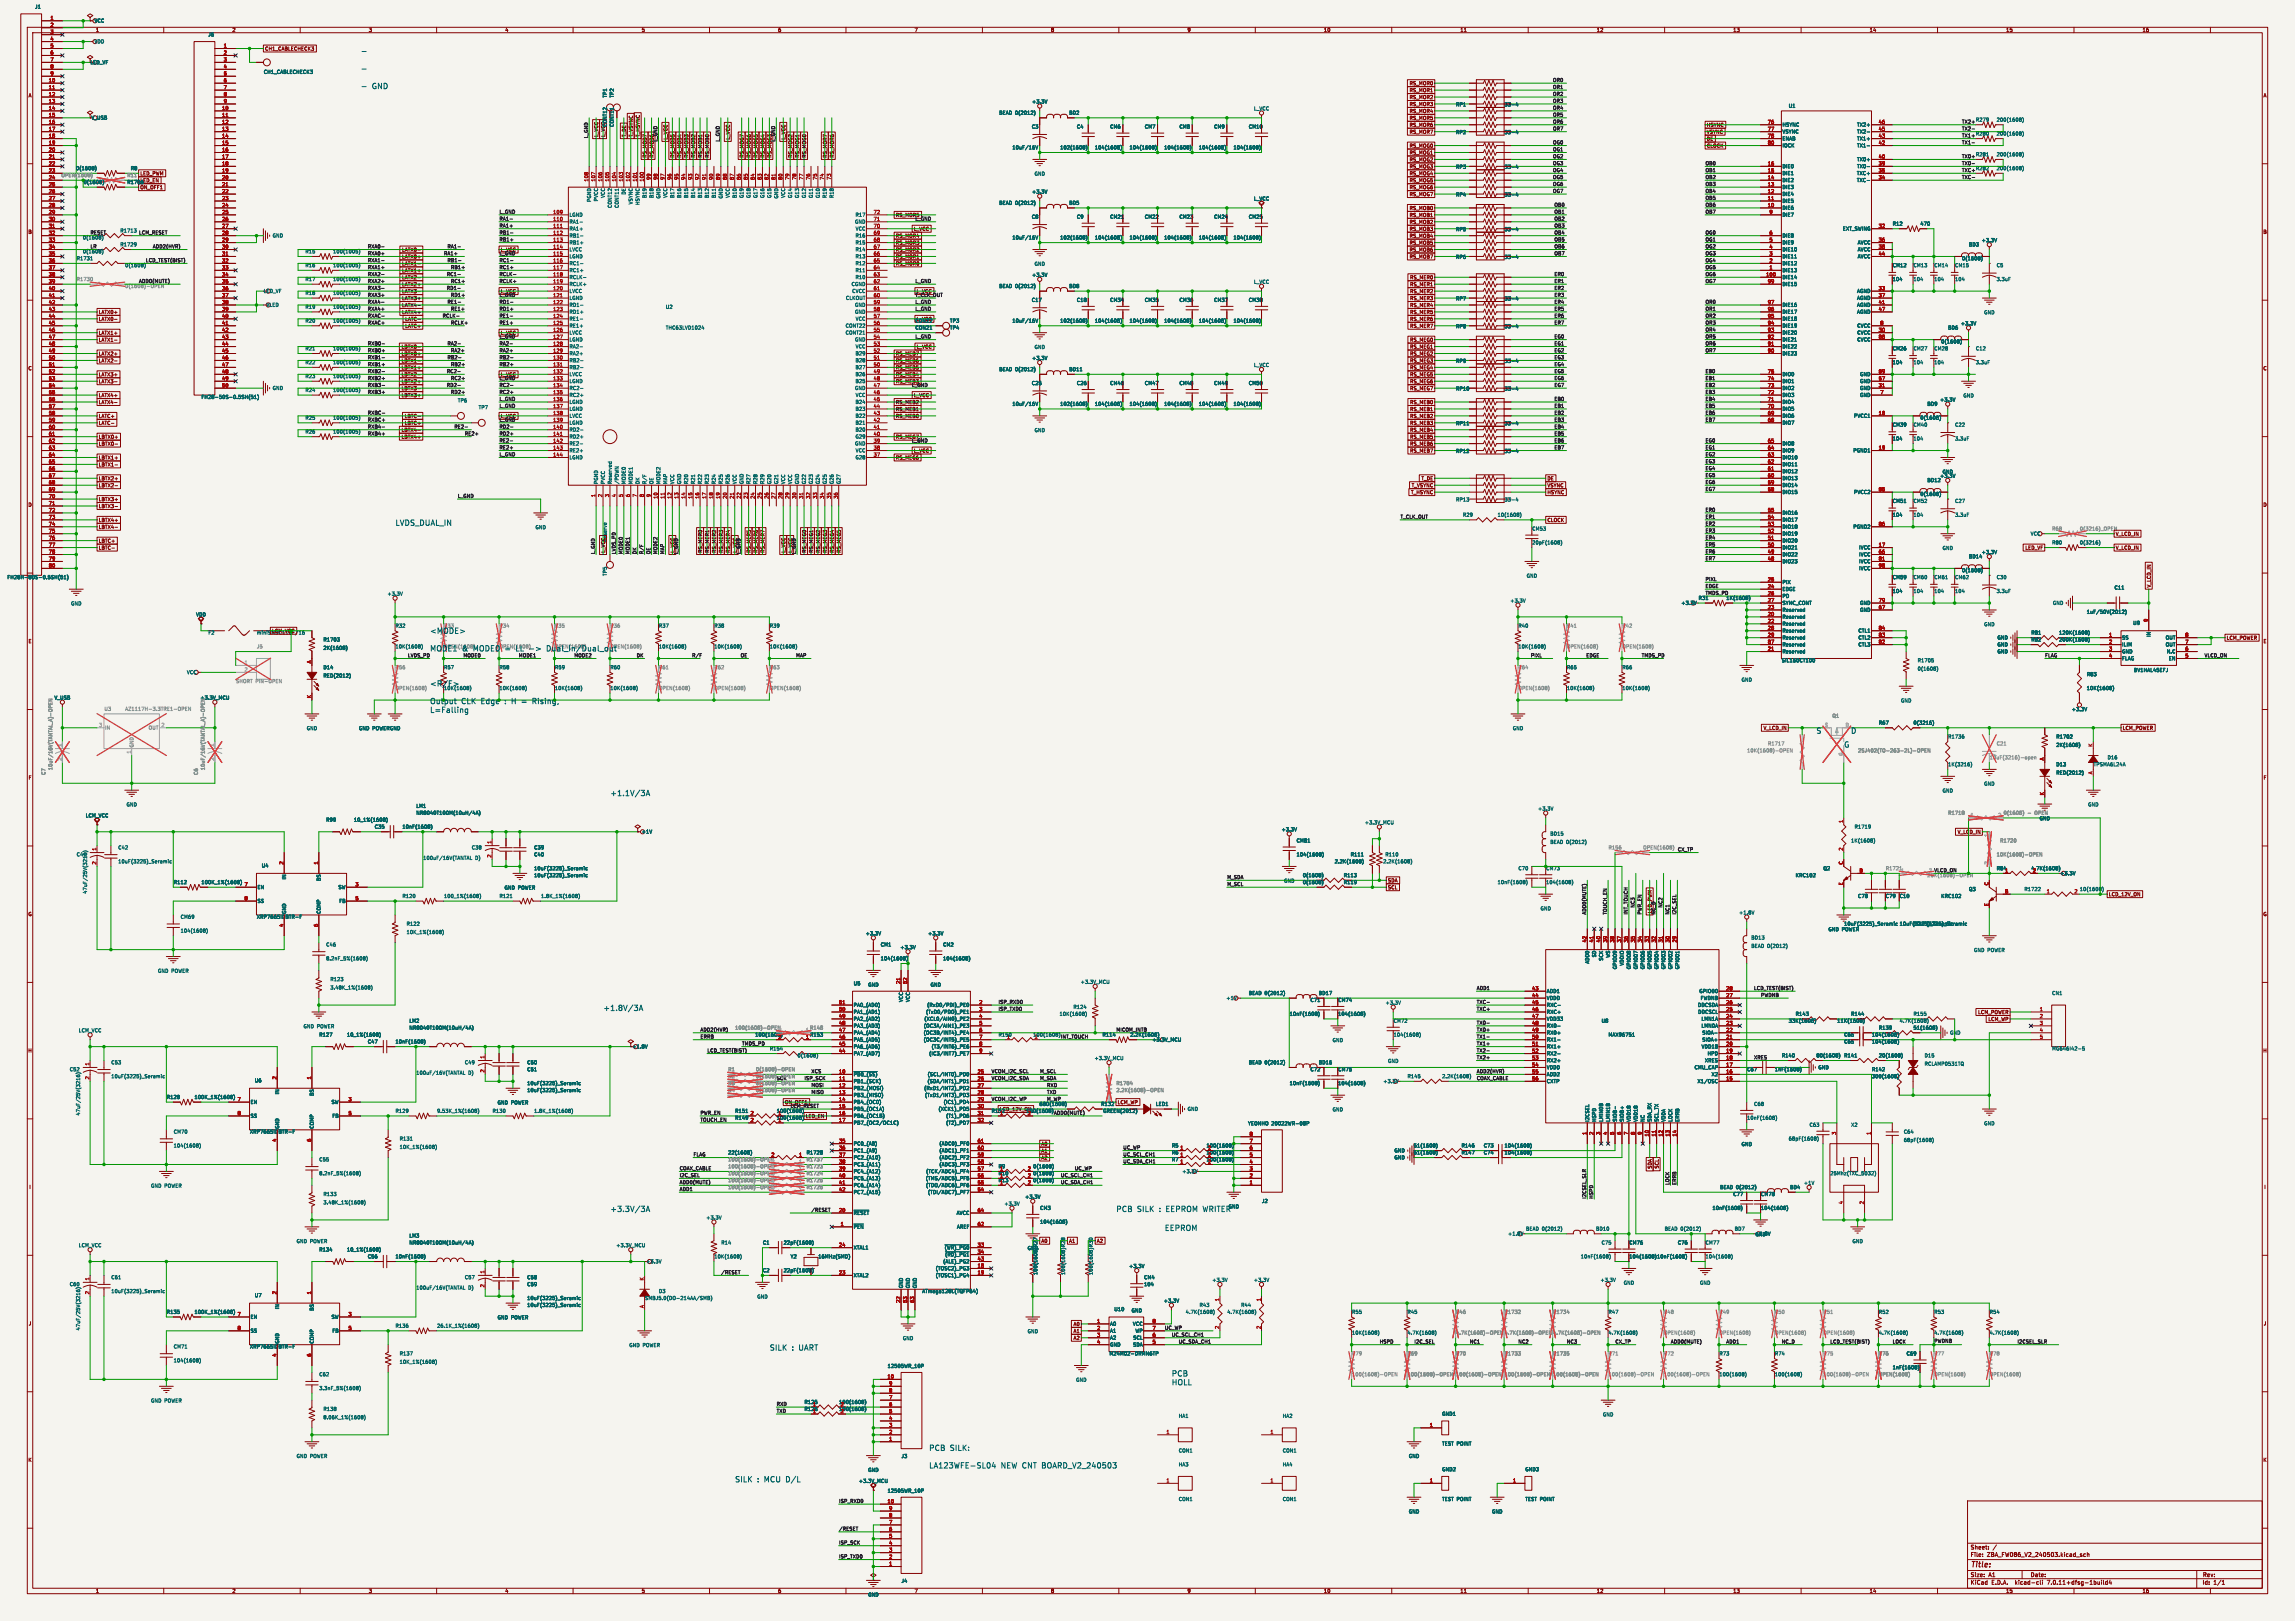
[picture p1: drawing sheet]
<svg xmlns="http://www.w3.org/2000/svg" width="841mm" height="594mm" viewBox="0 0 841 594" stroke-linecap="round" stroke-linejoin="round" font-family="sans-serif">
<defs><g id="words">
<g font-size="2.8" fill="#0000c2">
<text x="144.8" y="192.8">LVDS_DUAL_IN</text>
<text x="157.5" y="232.4">&lt;MODE&gt;</text>
<text x="157.5" y="238.8">MODE1 &amp;</text>
<text x="173.2" y="238.8">MODE0</text>
<text x="184.9" y="238.8">=</text>
<text x="188.9" y="238.8">LL -&gt;</text>
<text x="200.3" y="238.8">Dual_in/Dual_out</text>
<text x="157.5" y="251.7">&lt;R/F&gt;</text>
<text x="157.5" y="261.4">L=Falling</text>
<text x="184.8" y="258.1">: H =</text>
<text x="665.5" y="269">S</text>
<text x="678.2" y="269">D</text>
<text x="675.6" y="274.1">G</text>
<text x="223.5" y="291.9">+1.1V/3A</text>
<text x="221" y="370.6">+1.8V/3A</text>
<text x="223.5" y="444.2">+3.3V/3A</text>
<text x="408.9" y="444.2">PCB SILK</text>
<text x="424.6" y="444.2">: EEPROM WRITER</text>
<text x="426.7" y="451.2">EEPROM</text>
<text x="281.9" y="495">SILK</text>
<text x="290" y="495">: UART</text>
<text x="429.3" y="507.7">HOLL</text>
<text x="340.4" y="531.8">PCB SILK:</text>
<text x="340.4" y="538.2">LA123WFE-SL04</text>
<text x="366.6" y="538.2">NEW CNT BOARD_V2_240503</text>
<text x="269.2" y="543.3">SILK</text>
<text x="277.3" y="543.3">: MCU D/L</text>
</g>
<g font-size="2.8" fill="#009600">
<text x="157.5" y="258.1">Output</text>
<text x="168.9" y="258.1">CLK Edge</text>
<text x="195.1" y="258.1">Rising,</text>
</g>
<text font-size="2.8" fill="#840000" x="722" y="574.9">Title:</text>
<g font-size="2.1" fill="#840000">
<text x="722" y="568">Sheet:</text>
<text x="722" y="570.7">File:</text>
<text x="728.1" y="570.7">ZBA_FW086_V2_240503.kicad_sch</text>
<text x="722" y="580.9">KiCad</text>
<text x="722" y="578.1">Size:</text>
<text x="728.7" y="578.1">A1</text>
<text x="729.7" y="580.9">E.D.A.</text>
<text x="738.6" y="580.9">kicad-cli</text>
<text x="744" y="578.1">Date:</text>
<text x="750.5" y="580.9">7.0.11+dfsg-1build4</text>
<text x="807" y="578.3">Rev:</text>
<text x="807" y="580.9">Id:</text>
<text x="811.1" y="580.9">1/1</text>
</g>
<g font-size="1.8" fill="#006464">
<text x="12.7" y="3.4">J1</text>
<text x="34.5" y="8.5">VCC</text>
<text x="34.5" y="16.1">VDD</text>
<text x="76.2" y="13.5">J6</text>
<text x="33" y="23.7">LED_VF</text>
<text x="96.5" y="27.2">CH1_CABLECHECK3</text>
<text x="222.6" y="35.9" transform="rotate(-90 222.6 35.9)">TP1</text>
<text x="225.1" y="35.9" transform="rotate(-90 225.1 35.9)">TP2</text>
<text x="378.1" y="38.1">+3.3V</text>
<text x="459.4" y="40.7">L_VCC</text>
<text x="533.4" y="39.2">RP1</text>
<text x="655.3" y="39.7">U1</text>
<text x="33.4" y="44">V_USB</text>
<text x="222.6" y="46.6" transform="rotate(-90 222.6 46.6)">CONT12</text>
<text x="366" y="42.2">BEAD 0(2012)</text>
<text x="378" y="47.3">C3</text>
<text x="391.7" y="42.2">BD2</text>
<text x="394.5" y="47.3">C4</text>
<text x="406.7" y="47.3">CM6</text>
<text x="419.4" y="47.3">CM7</text>
<text x="432.1" y="47.3">CM8</text>
<text x="444.8" y="47.3">CM9</text>
<text x="457.5" y="47.3">CM10</text>
<text x="653" y="46.6">HSYNC</text>
<text x="680.4" y="46.6">TX2+</text>
<text x="723.9" y="44.8">R279</text>
<text x="731.5" y="44.8">200(1608)</text>
<text x="221.9" y="50.3" transform="rotate(-90 221.9 50.3)">L_VCC</text>
<text x="533.4" y="49.3">RP2</text>
<text x="653" y="49.1">VSYNC</text>
<text x="653" y="51.7">ENAB</text>
<text x="680.4" y="51.7">TX1+</text>
<text x="680.4" y="49.1">TX2-</text>
<text x="723.9" y="49.8">R280</text>
<text x="731.5" y="49.8">200(1608)</text>
<text x="370.9" y="54.9">10uF/16V</text>
<text x="388.4" y="54.9">102(1608)</text>
<text x="401.1" y="54.9">104(1608)</text>
<text x="413.8" y="54.9">104(1608)</text>
<text x="426.5" y="54.9">104(1608)</text>
<text x="439.2" y="54.9">104(1608)</text>
<text x="451.9" y="54.9">104(1608)</text>
<text x="653" y="54.2">IOCK</text>
<text x="680.4" y="59.3">TX0+</text>
<text x="680.4" y="54.2">TX1-</text>
<text x="723.9" y="57.5">R281</text>
<text x="731.5" y="57.5">200(1608)</text>
<text x="27.7" y="62.5">0(1608)</text>
<text x="47.8" y="62.5">R8</text>
<text x="379" y="64.6">GND</text>
<text x="533.4" y="62">RP3</text>
<text x="653" y="64.4">DIE1</text>
<text x="653" y="61.8">DIE0</text>
<text x="680.3" y="64.4">TXC+</text>
<text x="680.4" y="61.8">TX0-</text>
<text x="723.9" y="62.5">R282</text>
<text x="731.5" y="62.5">200(1608)</text>
<text x="30.5" y="67.6">0(1608)</text>
<text x="46.5" y="67.6">R1706</text>
<text x="51.3" y="67">LED_EN</text>
<text x="229.5" y="71.5" transform="rotate(-90 229.5 71.5)">DE</text>
<text x="378.1" y="71.1">+3.3V</text>
<text x="653" y="72">DIE4</text>
<text x="653" y="69.4">DIE3</text>
<text x="653" y="66.9">DIE2</text>
<text x="680.3" y="66.9">TXC-</text>
<text x="216.8" y="74.2" transform="rotate(-90 216.8 74.2)">PGND</text>
<text x="219.3" y="73.9" transform="rotate(-90 219.3 73.9)">PVCC</text>
<text x="221.8" y="72.7" transform="rotate(-90 221.8 72.7)">VCC</text>
<text x="224.4" y="76.4" transform="rotate(-90 224.4 76.4)">CONT12</text>
<text x="226.9" y="76.4" transform="rotate(-90 226.9 76.4)">CONT11</text>
<text x="232" y="75" transform="rotate(-90 232 75)">VSYNC</text>
<text x="234.5" y="75.3" transform="rotate(-90 234.5 75.3)">HSYNC</text>
<text x="237.1" y="72.7" transform="rotate(-90 237.1 72.7)">B19</text>
<text x="239.6" y="72.7" transform="rotate(-90 239.6 72.7)">B18</text>
<text x="242.2" y="72.9" transform="rotate(-90 242.2 72.9)">GND</text>
<text x="244.7" y="72.7" transform="rotate(-90 244.7 72.7)">VCC</text>
<text x="247.2" y="72.7" transform="rotate(-90 247.2 72.7)">B17</text>
<text x="249.8" y="72.7" transform="rotate(-90 249.8 72.7)">B16</text>
<text x="252.3" y="72.7" transform="rotate(-90 252.3 72.7)">B15</text>
<text x="254.9" y="72.7" transform="rotate(-90 254.9 72.7)">B14</text>
<text x="257.4" y="72.7" transform="rotate(-90 257.4 72.7)">B13</text>
<text x="259.9" y="72.7" transform="rotate(-90 259.9 72.7)">B12</text>
<text x="262.5" y="72.7" transform="rotate(-90 262.5 72.7)">B11</text>
<text x="265" y="72.9" transform="rotate(-90 265 72.9)">GND</text>
<text x="267.6" y="72.7" transform="rotate(-90 267.6 72.7)">VCC</text>
<text x="270.1" y="72.7" transform="rotate(-90 270.1 72.7)">B10</text>
<text x="272.6" y="72.7" transform="rotate(-90 272.6 72.7)">G19</text>
<text x="275.2" y="72.7" transform="rotate(-90 275.2 72.7)">G18</text>
<text x="277.7" y="72.7" transform="rotate(-90 277.7 72.7)">G17</text>
<text x="280.3" y="72.7" transform="rotate(-90 280.3 72.7)">G16</text>
<text x="282.8" y="72.7" transform="rotate(-90 282.8 72.7)">G15</text>
<text x="285.3" y="72.9" transform="rotate(-90 285.3 72.9)">GND</text>
<text x="287.9" y="72.7" transform="rotate(-90 287.9 72.7)">VCC</text>
<text x="290.4" y="72.7" transform="rotate(-90 290.4 72.7)">G14</text>
<text x="293" y="72.7" transform="rotate(-90 293 72.7)">G13</text>
<text x="295.5" y="72.7" transform="rotate(-90 295.5 72.7)">G12</text>
<text x="298" y="72.7" transform="rotate(-90 298 72.7)">G11</text>
<text x="300.6" y="72.7" transform="rotate(-90 300.6 72.7)">G10</text>
<text x="303.1" y="72.7" transform="rotate(-90 303.1 72.7)">R19</text>
<text x="305.7" y="72.7" transform="rotate(-90 305.7 72.7)">R18</text>
<text x="366" y="75.2">BEAD 0(2012)</text>
<text x="391.7" y="75.2">BD5</text>
<text x="459.4" y="73.7">L_VCC</text>
<text x="533.4" y="72.2">RP4</text>
<text x="653" y="77.1">DIE6</text>
<text x="653" y="74.5">DIE5</text>
<text x="208.5" y="79.6">LGND</text>
<text x="208.5" y="82.1">RA1-</text>
<text x="313.2" y="82.1">GND</text>
<text x="313.4" y="79.6">R17</text>
<text x="378" y="80.3">C8</text>
<text x="394.5" y="80.3">C9</text>
<text x="406.7" y="80.3">CM21</text>
<text x="419.4" y="80.3">CM22</text>
<text x="432.1" y="80.3">CM23</text>
<text x="444.8" y="80.3">CM24</text>
<text x="457.5" y="80.3">CM25</text>
<text x="653" y="79.6">DIE7</text>
<text x="693.4" y="82.9">R12</text>
<text x="703.6" y="82.9">470</text>
<text x="30.2" y="87.9">0(1608)</text>
<text x="44" y="85.4">R1713</text>
<text x="99.8" y="87.2">GND</text>
<text x="208.5" y="84.7">RA1+</text>
<text x="208.5" y="87.2">RB1-</text>
<text x="208.5" y="89.8">RB1+</text>
<text x="313.4" y="89.8">R15</text>
<text x="313.4" y="87.2">R16</text>
<text x="313.4" y="84.7">VCC</text>
<text x="370.9" y="87.9">10uF/16V</text>
<text x="388.4" y="87.9">102(1608)</text>
<text x="401.1" y="87.9">104(1608)</text>
<text x="413.8" y="87.9">104(1608)</text>
<text x="426.5" y="87.9">104(1608)</text>
<text x="439.2" y="87.9">104(1608)</text>
<text x="451.9" y="87.9">104(1608)</text>
<text x="533.4" y="84.9">RP5</text>
<text x="653" y="89.8">DIE9</text>
<text x="653" y="87.2">DIE8</text>
<text x="675.2" y="84.7">EXT_SWING</text>
<text x="680.6" y="89.8">AVCC</text>
<text x="726" y="88.9">+3.3V</text>
<text x="27.9" y="95.6">R1731</text>
<text x="30.2" y="93">0(1608)</text>
<text x="44" y="90.5">R1729</text>
<text x="111.8" y="93">R15</text>
<text x="121.9" y="93">100(1005)</text>
<text x="208.5" y="92.3">LVCC</text>
<text x="208.5" y="94.8">LGND</text>
<text x="313.4" y="94.8">R13</text>
<text x="313.4" y="92.3">R14</text>
<text x="533.4" y="95.1">RP6</text>
<text x="653" y="94.8">DIE11</text>
<text x="653" y="92.3">DIE10</text>
<text x="680.6" y="92.3">AVCC</text>
<text x="680.6" y="94.8">AVCC</text>
<text x="718.8" y="95.6">0(1608)</text>
<text x="721.4" y="90.5">BD3</text>
<text x="45.7" y="98.1">0(1608)</text>
<text x="111.8" y="98.1">R16</text>
<text x="121.9" y="98.1">100(1005)</text>
<text x="208.5" y="97.4">RC1-</text>
<text x="208.5" y="99.9">RC1+</text>
<text x="313.4" y="99.9">R11</text>
<text x="313.4" y="97.4">R12</text>
<text x="378.1" y="101.6">+3.3V</text>
<text x="379" y="97.6">GND</text>
<text x="653" y="99.9">DIE13</text>
<text x="653" y="97.4">DIE12</text>
<text x="693.4" y="98.1">CM12</text>
<text x="701.1" y="98.1">CM13</text>
<text x="708.7" y="98.1">CM14</text>
<text x="716.3" y="98.1">CM15</text>
<text x="731.5" y="98.1">C5</text>
<text x="96.5" y="107.5">LED_VF</text>
<text x="111.8" y="103.2">R17</text>
<text x="121.9" y="103.2">100(1005)</text>
<text x="208.5" y="102.5">RCLK-</text>
<text x="208.5" y="105">RCLK+</text>
<text x="208.5" y="107.5">LVCC</text>
<text x="311.9" y="105">CGND</text>
<text x="312.1" y="107.5">CVCC</text>
<text x="313.4" y="102.5">R10</text>
<text x="366" y="105.7">BEAD 0(2012)</text>
<text x="391.7" y="105.7">BD8</text>
<text x="459.4" y="104.2">L_VCC</text>
<text x="653" y="102.5">DIE14</text>
<text x="653" y="105">DIE15</text>
<text x="680.4" y="107.5">AGND</text>
<text x="693.4" y="103.2">104</text>
<text x="701.1" y="103.2">104</text>
<text x="708.7" y="103.2">104</text>
<text x="716.3" y="103.2">104</text>
<text x="731.5" y="103.2">3.3uF</text>
<text x="97.5" y="112.6">VLED</text>
<text x="111.8" y="108.3">R18</text>
<text x="111.8" y="113.3">R19</text>
<text x="121.9" y="108.3">100(1005)</text>
<text x="121.9" y="113.3">100(1005)</text>
<text x="208.5" y="110.1">LGND</text>
<text x="208.5" y="112.6">RD1-</text>
<text x="243.8" y="113.3">U2</text>
<text x="309.8" y="110.1">CLKOUT</text>
<text x="313.2" y="112.6">GND</text>
<text x="378" y="110.8">C17</text>
<text x="394.5" y="110.8">C18</text>
<text x="406.7" y="110.8">CM34</text>
<text x="419.4" y="110.8">CM35</text>
<text x="432.1" y="110.8">CM36</text>
<text x="444.8" y="110.8">CM37</text>
<text x="457.5" y="110.8">CM38</text>
<text x="533.4" y="110.3">RP7</text>
<text x="653" y="112.6">DIE16</text>
<text x="680.4" y="110.1">AGND</text>
<text x="680.4" y="112.6">AGND</text>
<text x="111.8" y="118.4">R20</text>
<text x="121.9" y="118.4">100(1005)</text>
<text x="208.5" y="115.2">RD1+</text>
<text x="208.5" y="117.7">RE1-</text>
<text x="313.2" y="115.2">GND</text>
<text x="313.4" y="117.7">VCC</text>
<text x="335.3" y="118.4">CON22</text>
<text x="348" y="118.4">TP3</text>
<text x="370.9" y="118.4">10uF/16V</text>
<text x="388.4" y="118.4">102(1608)</text>
<text x="401.1" y="118.4">104(1608)</text>
<text x="413.8" y="118.4">104(1608)</text>
<text x="426.5" y="118.4">104(1608)</text>
<text x="439.2" y="118.4">104(1608)</text>
<text x="451.9" y="118.4">104(1608)</text>
<text x="653" y="117.7">DIE18</text>
<text x="653" y="115.2">DIE17</text>
<text x="680.4" y="115.2">AGND</text>
<text x="718.4" y="119.4">+3.3V</text>
<text x="726.9" y="115.4">GND</text>
<text x="208.5" y="120.2">RE1+</text>
<text x="208.5" y="122.8">LVCC</text>
<text x="208.5" y="125.3">LGND</text>
<text x="243.8" y="121">THC63LVD1024</text>
<text x="309.7" y="122.8">CONT21</text>
<text x="309.7" y="120.2">CONT22</text>
<text x="313.2" y="125.3">GND</text>
<text x="335.3" y="121">CON21</text>
<text x="348" y="121">TP4</text>
<text x="533.4" y="120.5">RP8</text>
<text x="653" y="125.3">DIE21</text>
<text x="653" y="122.8">DIE20</text>
<text x="653" y="120.2">DIE19</text>
<text x="680.4" y="122.8">CVCC</text>
<text x="680.4" y="120.2">CVCC</text>
<text x="680.4" y="125.3">CVCC</text>
<text x="713.8" y="121">BD6</text>
<text x="111.8" y="128.6">R21</text>
<text x="121.9" y="128.6">100(1005)</text>
<text x="208.5" y="127.9">RA2-</text>
<text x="208.5" y="130.4">RA2+</text>
<text x="313.4" y="130.4">B29</text>
<text x="313.4" y="127.9">VCC</text>
<text x="379" y="128.1">GND</text>
<text x="653" y="130.4">DIE23</text>
<text x="653" y="127.9">DIE22</text>
<text x="693.4" y="128.6">CM26</text>
<text x="701.1" y="128.6">CM27</text>
<text x="708.7" y="128.6">CM28</text>
<text x="711.2" y="126">0(1608)</text>
<text x="723.9" y="128.6">C12</text>
<text x="111.8" y="133.7">R22</text>
<text x="121.9" y="133.7">100(1005)</text>
<text x="208.5" y="132.9">RB2-</text>
<text x="208.5" y="135.5">RB2-</text>
<text x="313.4" y="135.5">B27</text>
<text x="313.4" y="132.9">B28</text>
<text x="366" y="136.2">BEAD 0(2012)</text>
<text x="378.1" y="132.1">+3.3V</text>
<text x="391.7" y="136.2">BD11</text>
<text x="459.4" y="134.6">L_VCC</text>
<text x="533.4" y="133.2">RP9</text>
<text x="693.4" y="133.7">104</text>
<text x="701.1" y="133.7">104</text>
<text x="708.7" y="133.7">104</text>
<text x="723.9" y="133.7">3.3uF</text>
<text x="99.8" y="143.1">GND</text>
<text x="111.8" y="143.8">R24</text>
<text x="111.8" y="138.7">R23</text>
<text x="121.9" y="143.8">100(1005)</text>
<text x="121.9" y="138.7">100(1005)</text>
<text x="208.5" y="138">LVCC</text>
<text x="208.5" y="140.6">LGND</text>
<text x="208.5" y="143.1">RC2-</text>
<text x="313.2" y="143.1">GND</text>
<text x="313.4" y="140.6">B25</text>
<text x="313.4" y="138">B26</text>
<text x="378" y="141.3">C25</text>
<text x="394.5" y="141.3">C26</text>
<text x="406.7" y="141.3">CM46</text>
<text x="419.4" y="141.3">CM47</text>
<text x="432.1" y="141.3">CM48</text>
<text x="444.8" y="141.3">CM49</text>
<text x="457.5" y="141.3">CM50</text>
<text x="533.4" y="143.3">RP10</text>
<text x="653" y="143.1">DIO2</text>
<text x="653" y="140.6">DIO1</text>
<text x="653" y="138">DIO0</text>
<text x="681.5" y="143.1">GND</text>
<text x="681.5" y="140.6">GND</text>
<text x="681.5" y="138">GND</text>
<text x="73.7" y="146.4">FH28-50S-0.5SH(51)</text>
<text x="167.6" y="147.6">TP6</text>
<text x="208.5" y="145.6">RC2+</text>
<text x="208.5" y="148.2">LGND</text>
<text x="313.4" y="148.2">B24</text>
<text x="313.4" y="145.6">VCC</text>
<text x="370.9" y="148.9">10uF/16V</text>
<text x="388.4" y="148.9">102(1608)</text>
<text x="401.1" y="148.9">104(1608)</text>
<text x="413.8" y="148.9">104(1608)</text>
<text x="426.5" y="148.9">104(1608)</text>
<text x="439.2" y="148.9">104(1608)</text>
<text x="451.9" y="148.9">104(1608)</text>
<text x="653" y="148.2">DIO4</text>
<text x="653" y="145.6">DIO3</text>
<text x="681.5" y="145.6">GND</text>
<text x="706.1" y="148.9">BD9</text>
<text x="710.8" y="147.3">+3.3V</text>
<text x="719.3" y="145.8">GND</text>
<text x="111.8" y="154">R25</text>
<text x="121.9" y="154">100(1005)</text>
<text x="175.3" y="150.2">TP7</text>
<text x="208.5" y="150.7">LGND</text>
<text x="208.5" y="153.3">LVCC</text>
<text x="208.5" y="155.8">LGND</text>
<text x="313.4" y="155.8">B21</text>
<text x="313.4" y="153.3">B22</text>
<text x="313.4" y="150.7">B23</text>
<text x="653" y="155.8">DIO7</text>
<text x="653" y="153.3">DIO6</text>
<text x="653" y="150.7">DIO5</text>
<text x="679.2" y="153.3">PVCC1</text>
<text x="703.6" y="154">0(1608)</text>
<text x="111.8" y="159.1">R26</text>
<text x="121.9" y="159.1">100(1005)</text>
<text x="208.5" y="158.3">RD2-</text>
<text x="208.5" y="160.9">RD2+</text>
<text x="313.4" y="160.9">G29</text>
<text x="313.4" y="158.3">B20</text>
<text x="379" y="158.5">GND</text>
<text x="533.4" y="156">RP11</text>
<text x="693.4" y="156.5">CM39</text>
<text x="693.4" y="161.6">104</text>
<text x="701.1" y="156.5">CM40</text>
<text x="701.1" y="161.6">104</text>
<text x="716.3" y="156.5">C22</text>
<text x="716.3" y="161.6">3.3uF</text>
<text x="208.5" y="163.4">RE2-</text>
<text x="208.5" y="166">RE2+</text>
<text x="313.2" y="163.4">GND</text>
<text x="313.4" y="166">VCC</text>
<text x="533.4" y="166.2">RP12</text>
<text x="653" y="166">DIO9</text>
<text x="653" y="163.4">DIO8</text>
<text x="679" y="166">PGND1</text>
<text x="208.5" y="168.5">LGND</text>
<text x="313.4" y="168.5">G28</text>
<text x="653" y="173.6">DIO12</text>
<text x="653" y="171">DIO11</text>
<text x="653" y="168.5">DIO10</text>
<text x="711.7" y="173.8">GND</text>
<text x="219.3" y="177.5" transform="rotate(-90 219.3 177.5)">PGND</text>
<text x="221.8" y="177.5" transform="rotate(-90 221.8 177.5)">PVCC</text>
<text x="224.4" y="177.5" transform="rotate(-90 224.4 177.5)">Reserved</text>
<text x="226.9" y="177.5" transform="rotate(-90 226.9 177.5)">/PDWN</text>
<text x="229.5" y="177.5" transform="rotate(-90 229.5 177.5)">MODE0</text>
<text x="232" y="177.5" transform="rotate(-90 232 177.5)">MODE1</text>
<text x="234.5" y="177.5" transform="rotate(-90 234.5 177.5)">DK</text>
<text x="237.1" y="177.5" transform="rotate(-90 237.1 177.5)">R/F</text>
<text x="239.6" y="177.5" transform="rotate(-90 239.6 177.5)">OE</text>
<text x="242.2" y="177.5" transform="rotate(-90 242.2 177.5)">MODE2</text>
<text x="244.7" y="177.5" transform="rotate(-90 244.7 177.5)">MAP</text>
<text x="247.2" y="177.5" transform="rotate(-90 247.2 177.5)">VCC</text>
<text x="249.8" y="177.5" transform="rotate(-90 249.8 177.5)">GND</text>
<text x="252.3" y="177.5" transform="rotate(-90 252.3 177.5)">R20</text>
<text x="254.9" y="177.5" transform="rotate(-90 254.9 177.5)">R21</text>
<text x="257.4" y="177.5" transform="rotate(-90 257.4 177.5)">R22</text>
<text x="259.9" y="177.5" transform="rotate(-90 259.9 177.5)">R23</text>
<text x="262.5" y="177.5" transform="rotate(-90 262.5 177.5)">R24</text>
<text x="265" y="177.5" transform="rotate(-90 265 177.5)">R25</text>
<text x="267.6" y="177.5" transform="rotate(-90 267.6 177.5)">R26</text>
<text x="270.1" y="177.5" transform="rotate(-90 270.1 177.5)">VCC</text>
<text x="272.6" y="177.5" transform="rotate(-90 272.6 177.5)">GND</text>
<text x="275.2" y="177.5" transform="rotate(-90 275.2 177.5)">R27</text>
<text x="277.7" y="177.5" transform="rotate(-90 277.7 177.5)">R28</text>
<text x="280.3" y="177.5" transform="rotate(-90 280.3 177.5)">R29</text>
<text x="282.8" y="177.5" transform="rotate(-90 282.8 177.5)">G20</text>
<text x="285.3" y="177.5" transform="rotate(-90 285.3 177.5)">G21</text>
<text x="287.9" y="177.5" transform="rotate(-90 287.9 177.5)">VCC</text>
<text x="290.4" y="177.5" transform="rotate(-90 290.4 177.5)">VCC</text>
<text x="293" y="177.5" transform="rotate(-90 293 177.5)">GND</text>
<text x="295.5" y="177.5" transform="rotate(-90 295.5 177.5)">G22</text>
<text x="298" y="177.5" transform="rotate(-90 298 177.5)">G23</text>
<text x="300.6" y="177.5" transform="rotate(-90 300.6 177.5)">G24</text>
<text x="303.1" y="177.5" transform="rotate(-90 303.1 177.5)">G25</text>
<text x="305.7" y="177.5" transform="rotate(-90 305.7 177.5)">G26</text>
<text x="308.2" y="177.5" transform="rotate(-90 308.2 177.5)">G27</text>
<text x="653" y="178.7">DIO14</text>
<text x="653" y="176.1">DIO13</text>
<text x="706.1" y="176.8">BD12</text>
<text x="710.8" y="175.3">+3.3V</text>
<text x="533.4" y="184">RP13</text>
<text x="551.2" y="184">33-4</text>
<text x="653" y="181.2">DIO15</text>
<text x="679.2" y="181.2">PVCC2</text>
<text x="693.4" y="184.5">CM51</text>
<text x="701.1" y="184.5">CM52</text>
<text x="703.6" y="181.9">0(1608)</text>
<text x="716.3" y="184.5">C27</text>
<text x="536" y="189.5">R29</text>
<text x="548.7" y="189.5">10(1608)</text>
<text x="653" y="191.4">DIO17</text>
<text x="653" y="188.8">DIO16</text>
<text x="693.4" y="189.5">104</text>
<text x="701.1" y="189.5">104</text>
<text x="716.3" y="189.5">3.3uF</text>
<text x="196.1" y="194.1">GND</text>
<text x="561.4" y="194.6">CM53</text>
<text x="653" y="196.4">DIO19</text>
<text x="653" y="193.9">DIO18</text>
<text x="679" y="193.9">PGND2</text>
<text x="744" y="196.4">VCC</text>
<text x="561.4" y="199.7">20pF(1608)</text>
<text x="653" y="201.5">DIO21</text>
<text x="653" y="199">DIO20</text>
<text x="681.1" y="201.5">IVCC</text>
<text x="711.7" y="201.7">GND</text>
<text x="726" y="203.2">+3.3V</text>
<text x="751.9" y="199.7">R80</text>
<text x="762" y="199.7">0(3216)</text>
<text x="653" y="206.6">DIO23</text>
<text x="653" y="204.1">DIO22</text>
<text x="681.1" y="204.1">IVCC</text>
<text x="681.1" y="206.6">IVCC</text>
<text x="681.1" y="209.1">IVCC</text>
<text x="718.8" y="209.9">0(1608)</text>
<text x="721.4" y="204.8">BD14</text>
<text x="2.5" y="212.4">FH28H-80S-0.5SH(51)</text>
<text x="222.6" y="211.2" transform="rotate(-90 222.6 211.2)">TP5</text>
<text x="559.3" y="211.9">GND</text>
<text x="653" y="214.2">PIX</text>
<text x="693.4" y="212.4">CM59</text>
<text x="701.1" y="212.4">CM60</text>
<text x="708.7" y="212.4">CM61</text>
<text x="716.3" y="212.4">CM62</text>
<text x="731.5" y="212.4">C30</text>
<text x="141.8" y="218.5">+3.3V</text>
<text x="553.3" y="221">+3.3V</text>
<text x="616" y="221.8">+3.3V</text>
<text x="622.3" y="220">R31</text>
<text x="653" y="216.8">EDGE</text>
<text x="653" y="219.3">PD</text>
<text x="653" y="221.8">SYNC_CONT</text>
<text x="681.5" y="221.8">GND</text>
<text x="693.4" y="217.5">104</text>
<text x="701.1" y="217.5">104</text>
<text x="708.7" y="217.5">104</text>
<text x="716.3" y="217.5">104</text>
<text x="731.5" y="217.5">3.3uF</text>
<text x="752.1" y="221.8">GND</text>
<text x="774.7" y="216.2">C11</text>
<text x="25.9" y="222">GND</text>
<text x="71.7" y="226.1">VDD</text>
<text x="653" y="226.9">Reserved</text>
<text x="653" y="224.4">Reserved</text>
<text x="681.5" y="224.4">GND</text>
<text x="764.6" y="225.1">1uF/50V(2012)</text>
<text x="76.2" y="232.7">F2</text>
<text x="94" y="232.7">miniSMDC110F/16</text>
<text x="144.8" y="230.2">R32</text>
<text x="241.3" y="230.2">R37</text>
<text x="261.6" y="230.2">R38</text>
<text x="282" y="230.2">R39</text>
<text x="556.3" y="230.2">R40</text>
<text x="653" y="229.5">Reserved</text>
<text x="653" y="232">Reserved</text>
<text x="680.9" y="232">CTL1</text>
<text x="726.9" y="229.7">GND</text>
<text x="744.2" y="232.7">R81</text>
<text x="754.4" y="232.7">120K(1608)</text>
<text x="781.6" y="229.2">U9</text>
<text x="788.3" y="233.5" transform="rotate(-90 788.3 233.5)">IN</text>
<text x="118.4" y="238.3">2K(1608)</text>
<text x="118.4" y="235.3">R1703</text>
<text x="144.8" y="237.8">10K(1608)</text>
<text x="241.3" y="237.8">10K(1608)</text>
<text x="261.6" y="237.8">10K(1608)</text>
<text x="282" y="237.8">10K(1608)</text>
<text x="556.3" y="237.8">10K(1608)</text>
<text x="653" y="239.6">Reserved</text>
<text x="653" y="234.5">Reserved</text>
<text x="653" y="237.1">Reserved</text>
<text x="680.9" y="237.1">CTL3</text>
<text x="680.9" y="234.5">CTL2</text>
<text x="731.8" y="237.1">GND</text>
<text x="731.8" y="239.6">GND</text>
<text x="731.8" y="234.5">GND</text>
<text x="744.2" y="235.3">R82</text>
<text x="777.5" y="234.5">SS</text>
<text x="777.5" y="237.1">ILIM</text>
<text x="777.5" y="239.6">GND</text>
<text x="793.5" y="237.1">OUT</text>
<text x="793.5" y="234.5">OUT</text>
<text x="793.9" y="239.6">N.C</text>
<text x="118.4" y="245.4">D14</text>
<text x="162.6" y="245.4">R57</text>
<text x="182.9" y="245.4">R58</text>
<text x="203.2" y="245.4">R59</text>
<text x="223.5" y="245.4">R60</text>
<text x="574.1" y="245.4">R65</text>
<text x="594.4" y="245.4">R66</text>
<text x="652.8" y="242.9">SIL160CT100</text>
<text x="702.6" y="242.9">R1705</text>
<text x="702.6" y="245.9">0(1608)</text>
<text x="777.5" y="242.2">FLAG</text>
<text x="794.6" y="242.2">EN</text>
<text x="68.4" y="247.2">VCC</text>
<text x="118.4" y="248.5">RED(2012)</text>
<text x="638" y="250">GND</text>
<text x="764.6" y="248">R83</text>
<text x="781.8" y="246.4">BV1HAL45EFJ</text>
<text x="19.8" y="256.6">V_USB</text>
<text x="162.6" y="253">10K(1608)</text>
<text x="182.9" y="253">10K(1608)</text>
<text x="203.2" y="253">10K(1608)</text>
<text x="223.5" y="253">10K(1608)</text>
<text x="574.1" y="253">10K(1608)</text>
<text x="594.4" y="253">10K(1608)</text>
<text x="696.5" y="257.6">GND</text>
<text x="764.6" y="253">10K(1608)</text>
<text x="759.1" y="260.8">+3.3V</text>
<text x="112.3" y="267.8">GND</text>
<text x="131.4" y="267.8">GND POWERGND</text>
<text x="554.2" y="267.8">GND</text>
<text x="688.4" y="265.7">R67</text>
<text x="713.8" y="270.8">R1736</text>
<text x="753.4" y="270.8">R1702</text>
<text x="753.4" y="273.9">2K(1608)</text>
<text x="713.8" y="281">1K(3216)</text>
<text x="753.4" y="281">D13</text>
<text x="767.1" y="281">TPSMA6L24A</text>
<text x="772.2" y="278.4">D16</text>
<text x="753.4" y="284">RED(2012)</text>
<text x="711.7" y="290.6">GND</text>
<text x="726.9" y="288.1">GND</text>
<text x="31.3" y="299.7">LCM_VCC</text>
<text x="46.2" y="295.7">GND</text>
<text x="152.4" y="298.8">NR8040T100M(10uH/4A)</text>
<text x="152.4" y="296.2">LM1</text>
<text x="563.5" y="297.2">+3.3V</text>
<text x="765" y="295.7">GND</text>
<text x="119.4" y="301.3">R99</text>
<text x="129.5" y="301.3">10_1%(1608)</text>
<text x="137.2" y="303.8">C35</text>
<text x="147.3" y="303.8">10nF(1608)</text>
<text x="235" y="305.7">+1V</text>
<text x="469.5" y="304.8">+3.3V</text>
<text x="500" y="302.3">+3.3V_MCU</text>
<text x="679.5" y="303.8">R1719</text>
<text x="747.3" y="300.8">GND</text>
<text x="43.2" y="311.5">C42</text>
<text x="172.7" y="311.5">C38</text>
<text x="195.6" y="311.5">C39</text>
<text x="475" y="308.9">CM81</text>
<text x="568" y="306.4">BD15</text>
<text x="568" y="309.4">BEAD 0(2012)</text>
<text x="678.2" y="308.9">1K(1608)</text>
<text x="27.9" y="314">C41</text>
<text x="43.2" y="316.5">10uF(3225)_Seramic</text>
<text x="154.9" y="315.3">100uF/16V(TANTAL</text>
<text x="174.1" y="315.3">D)</text>
<text x="195.6" y="314">C40</text>
<text x="475" y="314">104(1608)</text>
<text x="489" y="316.5">2.2K(1608)</text>
<text x="494.8" y="314">R111</text>
<text x="506.7" y="316.5">2.2K(1608)</text>
<text x="507.5" y="314">R110</text>
<text x="95.8" y="318.1">U4</text>
<text x="105" y="322.4" transform="rotate(-90 105 322.4)">IN</text>
<text x="117.7" y="323" transform="rotate(-90 117.7 323)">BS</text>
<text x="195.6" y="319.1">10uF(3225)_Seramic</text>
<text x="195.6" y="321.6">10uF(3225)_Seramic</text>
<text x="470.4" y="323.6">GND</text>
<text x="477.3" y="321.6">0(1608)</text>
<text x="492.3" y="321.6">R113</text>
<text x="556.3" y="319.1">C70</text>
<text x="566.4" y="319.1">CM73</text>
<text x="657.9" y="321.6">KRC102</text>
<text x="668" y="319.1">Q2</text>
<text x="731.5" y="319.1">R84</text>
<text x="754.8" y="320.9">+3.3V</text>
<text x="32.1" y="327.6" transform="rotate(-90 32.1 327.6)">47uF/25V(3216)</text>
<text x="63.5" y="324.2">R112</text>
<text x="94.2" y="326">EN</text>
<text x="123.9" y="326">SW</text>
<text x="147.3" y="329.2">R120</text>
<text x="162.6" y="329.2">100_1%(1608)</text>
<text x="182.9" y="329.2">R121</text>
<text x="184.7" y="326.2">GND POWER</text>
<text x="198.1" y="329.2">1.8K_1%(1608)</text>
<text x="477.3" y="324.2">0(1608)</text>
<text x="492.3" y="324.2">R119</text>
<text x="548.7" y="324.2">10nF(1608)</text>
<text x="566.4" y="324.2">104(1608)</text>
<text x="680.7" y="329.2">C78</text>
<text x="690.9" y="329.2">C79</text>
<text x="696" y="329.2">C10</text>
<text x="711.2" y="329.2">KRC102</text>
<text x="721.4" y="326.7">Q3</text>
<text x="741.7" y="326.7">R1722</text>
<text x="762" y="326.7">10(1608)</text>
<text x="94.2" y="331.1">SS</text>
<text x="105" y="335" transform="rotate(-90 105 335)">GND</text>
<text x="117.7" y="335" transform="rotate(-90 117.7 335)">COMP</text>
<text x="124.2" y="331.1">FB</text>
<text x="564.4" y="333.8">GND</text>
<text x="637.1" y="335.3">+1.8V</text>
<text x="66" y="341.9">104(1608)</text>
<text x="66" y="336.9">CM69</text>
<text x="94" y="336.9">XRP7665IDBTR-F</text>
<text x="148.9" y="339.4">R122</text>
<text x="669.9" y="341.4">GND POWER</text>
<text x="675.7" y="339.4">10uF(3225)_Seramic</text>
<text x="696" y="339.4">10uF(3225)_Seramic</text>
<text x="701.1" y="339.4">10uF(3225)_Seramic</text>
<text x="119.4" y="347">C46</text>
<text x="148.9" y="342.5">10K_1%(1608)</text>
<text x="317.1" y="342.9">+3.3V</text>
<text x="322.6" y="347">CM1</text>
<text x="340" y="342.9">+3.3V</text>
<text x="345.5" y="347">CM2</text>
<text x="641.6" y="344.5">BD13</text>
<text x="641.6" y="347.5">BEAD 0(2012)</text>
<text x="119.4" y="352.1">8.2nF_5%(1608)</text>
<text x="322.6" y="352.1">104(1608)</text>
<text x="329.8" y="348">+3.3V</text>
<text x="345.5" y="352.1">104(1608)</text>
<text x="582.5" y="353.3" transform="rotate(-90 582.5 353.3)">ADD0</text>
<text x="585.1" y="350.9" transform="rotate(-90 585.1 350.9)">SD</text>
<text x="587.6" y="352.2" transform="rotate(-90 587.6 352.2)">SCK</text>
<text x="590.1" y="351.1" transform="rotate(-90 590.1 351.1)">WS</text>
<text x="723.2" y="349">GND POWER</text>
<text x="57.7" y="356.7">GND POWER</text>
<text x="120.9" y="359.7">R123</text>
<text x="592.7" y="355.3" transform="rotate(-90 592.7 355.3)">GPIO09</text>
<text x="595.2" y="354" transform="rotate(-90 595.2 354)">VDDIO</text>
<text x="597.8" y="355.3" transform="rotate(-90 597.8 355.3)">GPIO08</text>
<text x="600.3" y="355.3" transform="rotate(-90 600.3 355.3)">GPIO07</text>
<text x="602.8" y="355.3" transform="rotate(-90 602.8 355.3)">GPIO06</text>
<text x="605.4" y="355.3" transform="rotate(-90 605.4 355.3)">GPIO05</text>
<text x="607.9" y="355.3" transform="rotate(-90 607.9 355.3)">GPIO04</text>
<text x="610.5" y="355.3" transform="rotate(-90 610.5 355.3)">GPIO03</text>
<text x="613" y="355.3" transform="rotate(-90 613 355.3)">GPIO02</text>
<text x="615.5" y="355.3" transform="rotate(-90 615.5 355.3)">GPIO01</text>
<text x="120.9" y="362.8">3.48K_1%(1608)</text>
<text x="312.7" y="361.3">U5</text>
<text x="318" y="361.7">GND</text>
<text x="340.9" y="361.7">GND</text>
<text x="395.9" y="360.7">+3.3V_MCU</text>
<text x="457.5" y="364.8">BEAD 0(2012)</text>
<text x="483.1" y="364.8">BD17</text>
<text x="566.7" y="364.1">ADD1</text>
<text x="622.6" y="364.1">GPIO00</text>
<text x="751.9" y="364.8">CN1</text>
<text x="312.7" y="371.7">PA1_(AD1)</text>
<text x="312.7" y="369.2">PA0_(AD0)</text>
<text x="331.1" y="367.3" transform="rotate(-90 331.1 367.3)">VCC</text>
<text x="333.6" y="367.3" transform="rotate(-90 333.6 367.3)">VCC</text>
<text x="339.2" y="371.7">(TxD0/PDO)_PE1</text>
<text x="339.6" y="369.2">(RxD0/PDI)_PE0</text>
<text x="393.2" y="369.9">R124</text>
<text x="449.2" y="366.6">+1V</text>
<text x="480.1" y="367.3">C71</text>
<text x="490.2" y="367.3">CM74</text>
<text x="507.6" y="368.3">+3.3V</text>
<text x="566.7" y="366.6">VDDD</text>
<text x="566.7" y="369.2">RXC-</text>
<text x="566.7" y="371.7">RXC+</text>
<text x="622.1" y="369.2">DDCSDA</text>
<text x="622.1" y="371.7">DDCSCL</text>
<text x="623.1" y="366.6">FWDNB</text>
<text x="111.1" y="377">GND POWER</text>
<text x="149.9" y="377.5">NR8040T100M(10uH/4A)</text>
<text x="149.9" y="375">LM2</text>
<text x="312.7" y="376.8">PA3_(AD3)</text>
<text x="312.7" y="374.2">PA2_(AD2)</text>
<text x="338.4" y="376.8">(OC3A/AIN1)_PE3</text>
<text x="338.6" y="374.2">(XCL0/AIN0)_PE2</text>
<text x="388.1" y="372.4">10K(1608)</text>
<text x="472.5" y="372.4">10nF(1608)</text>
<text x="510.6" y="375">CM72</text>
<text x="566.7" y="374.2">VDD33</text>
<text x="566.7" y="376.8">RX0-</text>
<text x="586.8" y="375">U8</text>
<text x="623.4" y="376.8">LMN0A</text>
<text x="623.4" y="374.2">LMN1A</text>
<text x="657.9" y="372.4">R143</text>
<text x="673.1" y="375">11K(1608)</text>
<text x="678.2" y="372.4">R144</text>
<text x="688.4" y="377.5">R139</text>
<text x="696" y="375">4.7K(1608)</text>
<text x="701.1" y="372.4">R155</text>
<text x="28.7" y="378.5">LCM_VCC</text>
<text x="116.8" y="380">R127</text>
<text x="127" y="380">10_1%(1608)</text>
<text x="134.6" y="382.6">C47</text>
<text x="144.8" y="382.6">10nF(1608)</text>
<text x="276.6" y="380">100(1608)</text>
<text x="296.7" y="380">R153</text>
<text x="312.7" y="381.9">PA5_(AD5)</text>
<text x="312.7" y="379.3">PA4_(AD4)</text>
<text x="338.3" y="379.3">(OC3B/INT4)_PE4</text>
<text x="338.3" y="381.9">(OC3C/INT5)_PE5</text>
<text x="365.8" y="380">R150</text>
<text x="368.9" y="380.7">1</text>
<text x="378.5" y="380">100(1608)</text>
<text x="379" y="380.7">2</text>
<text x="403.9" y="380">R114</text>
<text x="422.1" y="381.9">+3.3V_MCU</text>
<text x="488.2" y="382.1">GND</text>
<text x="510.6" y="380">104(1608)</text>
<text x="566.7" y="379.3">RX0+</text>
<text x="566.7" y="381.9">RX1-</text>
<text x="589.3" y="380">MAX96751</text>
<text x="623.7" y="381.9">SIOA+</text>
<text x="623.7" y="379.3">SIOA-</text>
<text x="675.7" y="380">C66</text>
<text x="675.7" y="382.6">C65</text>
<text x="685.8" y="380">104(1608)</text>
<text x="685.8" y="382.6">104(1608)</text>
<text x="714.4" y="379.3">GND</text>
<text x="282" y="385.1">R154</text>
<text x="292.1" y="387.7">0(1608)</text>
<text x="312.7" y="386.9">PA7_(AD7)</text>
<text x="312.7" y="384.4">PA6_(AD6)</text>
<text x="340.3" y="386.9">(IC3/INT7)_PE7</text>
<text x="341.2" y="384.4">(T3/INT6)_PE6</text>
<text x="400.9" y="388.6">+3.3V_MCU</text>
<text x="508.5" y="389.7">GND</text>
<text x="566.7" y="384.4">RX1+</text>
<text x="566.7" y="386.9">RX2-</text>
<text x="566.7" y="389.5">RX2+</text>
<text x="623.4" y="384.4">VDD18</text>
<text x="624.6" y="389.5">XRES</text>
<text x="625.6" y="386.9">HPD</text>
<text x="652.8" y="387.7">R140</text>
<text x="675.7" y="387.7">R141</text>
<text x="705.1" y="387.7">D15</text>
<text x="751.9" y="385.1">MG646I42-5</text>
<text x="25.4" y="392.7">C52</text>
<text x="40.6" y="390.2">C53</text>
<text x="40.6" y="395.3">10uF(3225)_Seramic</text>
<text x="152.4" y="394">100uF/16V(TANTAL</text>
<text x="170.2" y="390.2">C49</text>
<text x="171.6" y="394">D)</text>
<text x="193" y="392.7">C51</text>
<text x="193" y="390.2">C50</text>
<text x="312.7" y="394.6">~{PB0_(SS)}</text>
<text x="339.8" y="394.6">(SCL/INT0)_PD0</text>
<text x="457.5" y="390.2">BEAD 0(2012)</text>
<text x="480.1" y="392.7">C72</text>
<text x="483.1" y="390.2">BD16</text>
<text x="490.2" y="392.7">CM75</text>
<text x="515.6" y="395.3">R145</text>
<text x="528.3" y="395.3">2.2K(1608)</text>
<text x="566.7" y="392">VDDD</text>
<text x="566.7" y="394.6">ADD2</text>
<text x="620.8" y="392">CMU_CAP</text>
<text x="627" y="394.6">X2</text>
<text x="640.1" y="392.7">C67</text>
<text x="650.3" y="392.7">1nF(1608)</text>
<text x="666.2" y="392">GND</text>
<text x="685.8" y="392.7">R142</text>
<text x="685.8" y="395.3">300(1608)</text>
<text x="705.1" y="390.7">RCLAMP0531TQ</text>
<text x="93.2" y="396.8">U6</text>
<text x="102.5" y="401.2" transform="rotate(-90 102.5 401.2)">IN</text>
<text x="115.2" y="401.7" transform="rotate(-90 115.2 401.7)">BS</text>
<text x="193" y="400.4">10uF(3225)_Seramic</text>
<text x="193" y="397.8">10uF(3225)_Seramic</text>
<text x="312.7" y="397.1">PB1_(SCK)</text>
<text x="312.7" y="399.6">PB2_(MOSI)</text>
<text x="338.5" y="399.6">(RxD1/INT2)_PD2</text>
<text x="339.7" y="397.1">(SDA/INT1)_PD1</text>
<text x="472.5" y="397.8">10nF(1608)</text>
<text x="506.8" y="397.1">+3.3V</text>
<text x="566.7" y="397.1">CXTP</text>
<text x="621.9" y="397.1">X1/OSC</text>
<text x="61" y="402.9">R128</text>
<text x="91.7" y="404.7">EN</text>
<text x="121.3" y="404.7">SW</text>
<text x="144.8" y="408">R129</text>
<text x="160" y="408">9.53K_1%(1608)</text>
<text x="180.3" y="408">R130</text>
<text x="182.2" y="404.9">GND POWER</text>
<text x="195.6" y="408">1.8K_1%(1608)</text>
<text x="269.3" y="408">R151</text>
<text x="284.5" y="408">100(1608)</text>
<text x="289.6" y="406.1">LCM_RESET</text>
<text x="312.7" y="402.2">PB3_(MISO)</text>
<text x="312.7" y="404.7">PB4_(OC0)</text>
<text x="312.7" y="407.3">PB5_(OC1A)</text>
<text x="338.8" y="402.2">(TxD1/INT3)_PD3</text>
<text x="343.8" y="407.3">(XCK1)_PD5</text>
<text x="345.6" y="404.7">(IC1)_PD4</text>
<text x="363.2" y="408">R152</text>
<text x="380.8" y="405.4">680(1608)</text>
<text x="383.5" y="403.5">M_WP</text>
<text x="403.4" y="405.4">R132</text>
<text x="404.1" y="408">GREEN(2012)</text>
<text x="423.4" y="405.4">LED1</text>
<text x="435" y="407.3">GND</text>
<text x="488.2" y="407.5">GND</text>
<text x="642.6" y="405.4">C68</text>
<text x="29.5" y="408.9" transform="rotate(-90 29.5 408.9)">47uF/25V(3216)</text>
<text x="91.7" y="409.8">SS</text>
<text x="102.5" y="413.8" transform="rotate(-90 102.5 413.8)">GND</text>
<text x="115.2" y="413.8" transform="rotate(-90 115.2 413.8)">COMP</text>
<text x="121.6" y="409.8">FB</text>
<text x="269.3" y="410.5">R149</text>
<text x="312.7" y="409.8">PB6_(OC1B)</text>
<text x="312.7" y="412.3">PB7_(OC2/OC1C)</text>
<text x="346.6" y="409.8">(T1)_PD6</text>
<text x="346.6" y="412.3">(T2)_PD7</text>
<text x="386.1" y="408.6">ADD0(MUTE)</text>
<text x="457.2" y="412.6">YEONHO 20022WR-08P</text>
<text x="582.5" y="411.2" transform="rotate(-90 582.5 411.2)">I2CSEL</text>
<text x="585.1" y="411.2" transform="rotate(-90 585.1 411.2)">HSPD</text>
<text x="587.6" y="411.2" transform="rotate(-90 587.6 411.2)">LMIN0B</text>
<text x="590.1" y="411.2" transform="rotate(-90 590.1 411.2)">LMIN1B</text>
<text x="592.7" y="411.2" transform="rotate(-90 592.7 411.2)">SIOB-</text>
<text x="595.2" y="411.2" transform="rotate(-90 595.2 411.2)">SIOB+</text>
<text x="597.8" y="411.2" transform="rotate(-90 597.8 411.2)">VDD18</text>
<text x="600.3" y="411.2" transform="rotate(-90 600.3 411.2)">VDD18</text>
<text x="602.8" y="411.2" transform="rotate(-90 602.8 411.2)">NC</text>
<text x="605.4" y="411.2" transform="rotate(-90 605.4 411.2)">SDA_RX</text>
<text x="607.9" y="411.2" transform="rotate(-90 607.9 411.2)">SCL_TX</text>
<text x="610.5" y="411.2" transform="rotate(-90 610.5 411.2)">VDDA</text>
<text x="613" y="411.2" transform="rotate(-90 613 411.2)">LOCK</text>
<text x="615.5" y="411.2" transform="rotate(-90 615.5 411.2)">ERRB</text>
<text x="640.1" y="410.5">10nF(1608)</text>
<text x="663" y="413.1">C63</text>
<text x="678.2" y="413.1">X2</text>
<text x="726.9" y="412.5">GND</text>
<text x="63.5" y="415.6">CM70</text>
<text x="91.4" y="415.6">XRP7665IDBTR-F</text>
<text x="146.3" y="418.1">R131</text>
<text x="312.7" y="420">PC0_(A8)</text>
<text x="344.1" y="420">(ADC0)_PF0</text>
<text x="655.3" y="418.1">68pF(1608)</text>
<text x="697.5" y="415.6">C64</text>
<text x="697.5" y="418.7">68pF(1608)</text>
<text x="63.5" y="420.7">104(1608)</text>
<text x="116.8" y="425.8">C55</text>
<text x="146.3" y="421.2">10K_1%(1608)</text>
<text x="266.7" y="423.2">22(1608)</text>
<text x="295.4" y="423.2">R1728</text>
<text x="312.7" y="422.5">PC1_(A9)</text>
<text x="312.7" y="425">PC2_(A10)</text>
<text x="344.1" y="425">(ADC2)_PF2</text>
<text x="344.1" y="422.5">(ADC1)_PF1</text>
<text x="429.3" y="425.8">R7</text>
<text x="429.3" y="423.2">R6</text>
<text x="429.3" y="420.7">R5</text>
<text x="442" y="420.7">100(1608)</text>
<text x="510.8" y="422.5">GND</text>
<text x="510.8" y="425">GND</text>
<text x="517.9" y="420.7">51(1608)</text>
<text x="517.9" y="423.2">51(1608)</text>
<text x="535.4" y="420.7">R146</text>
<text x="543.6" y="420.7">C73</text>
<text x="543.6" y="423.2">C74</text>
<text x="638" y="420.2">GND</text>
<text x="116.8" y="430.8">8.2nF_5%(1608)</text>
<text x="312.7" y="427.6">PC3_(A11)</text>
<text x="312.7" y="430.1">PC4_(A12)</text>
<text x="339.2" y="430.1">(TCK/ADC4)_PF4</text>
<text x="344.1" y="427.6">(ADC3)_PF3</text>
<text x="365.8" y="428.3">R9</text>
<text x="378.5" y="430.8">0(1608)</text>
<text x="378.5" y="428.3">0(1608)</text>
<text x="433.1" y="430.1">+3.3V</text>
<text x="670.6" y="430.8">25Mhz(TXC_5032)</text>
<text x="55.2" y="435.4">GND POWER</text>
<text x="312.7" y="432.7">PC5_(A13)</text>
<text x="312.7" y="435.2">PC6_(A14)</text>
<text x="312.7" y="437.7">PC7_(A15)</text>
<text x="339.1" y="432.7">(TMS/ADC5)_PF5</text>
<text x="339.2" y="435.2">(TDO/ADC6)_PF6</text>
<text x="339.9" y="437.7">(TDI/ADC7)_PF7</text>
<text x="378.5" y="433.4">0(1608)</text>
<text x="630.2" y="435.9">BEAD 0(2012)</text>
<text x="655.8" y="435.9">BD4</text>
<text x="660.9" y="434.4">+1V</text>
<text x="118.4" y="438.5">R133</text>
<text x="118.4" y="441.5">3.48K_1%(1608)</text>
<text x="367.9" y="442">+3.3V</text>
<text x="375.5" y="439.4">+3.3V</text>
<text x="381" y="443.5">CM3</text>
<text x="450.1" y="443">GND</text>
<text x="462.3" y="441">J2</text>
<text x="627.4" y="443.5">10nF(1608)</text>
<text x="635" y="438.5">C77</text>
<text x="645.2" y="438.5">CM78</text>
<text x="258.7" y="447.1">+3.3V</text>
<text x="312.7" y="445.4">~{RESET}</text>
<text x="350.4" y="445.4">AVCC</text>
<text x="381" y="448.6">104(1608)</text>
<text x="108.5" y="455.7">GND POWER</text>
<text x="149.9" y="453.7">LM3</text>
<text x="312.7" y="450.4">~{PEN}</text>
<text x="350.5" y="450.4">AREF</text>
<text x="552.5" y="453">+1.8V</text>
<text x="559.1" y="451.2">BEAD 0(2012)</text>
<text x="584.7" y="451.2">BD10</text>
<text x="609.9" y="451.2">BEAD 0(2012)</text>
<text x="635.5" y="451.2">BD7</text>
<text x="643.1" y="453.2">GND</text>
<text x="678.7" y="455.7">GND</text>
<text x="28.7" y="457.2">LCM_VCC</text>
<text x="116.8" y="458.8">R134</text>
<text x="127" y="458.8">10_1%(1608)</text>
<text x="134.6" y="461.3">C56</text>
<text x="144.8" y="461.3">10nF(1608)</text>
<text x="149.9" y="456.2">NR8040T100M(10uH/4A)</text>
<text x="225.7" y="457.2">+3.3V_MCU</text>
<text x="261.6" y="461.3">10K(1608)</text>
<text x="264.2" y="456.2">R14</text>
<text x="279.4" y="456.2">C1</text>
<text x="289.6" y="461.3">Y2</text>
<text x="299.7" y="461.3">16MHz(SMD)</text>
<text x="312.7" y="458.1">XTAL1</text>
<text x="346" y="458.1">~{(WR)_PG0}</text>
<text x="346.2" y="460.6">~{(RD)_PG1}</text>
<text x="376.4" y="458.3">GND</text>
<text x="380.3" y="457.2" transform="rotate(-90 380.3 457.2)">R27</text>
<text x="390.5" y="457.2" transform="rotate(-90 390.5 457.2)">R28</text>
<text x="400.6" y="457.2" transform="rotate(-90 400.6 457.2)">R30</text>
<text x="579.1" y="461.3">10nF(1608)</text>
<text x="586.8" y="456.2">C75</text>
<text x="596.9" y="456.2">CM76</text>
<text x="607.1" y="461.3">10nF(1608)</text>
<text x="614.7" y="456.2">C76</text>
<text x="624.9" y="456.2">CM77</text>
<text x="624.9" y="461.3">104(1608)</text>
<text x="236.7" y="463.1">+3.3V</text>
<text x="279.4" y="466.4">C2</text>
<text x="342.7" y="465.7">(TOSC2)_PG3</text>
<text x="345.5" y="463.1">(ALE)_PG2</text>
<text x="390.5" y="467.3" transform="rotate(-90 390.5 467.3)">100(1608)</text>
<text x="400.6" y="467.3" transform="rotate(-90 400.6 467.3)">100(1608)</text>
<text x="413.6" y="464.8">+3.3V</text>
<text x="25.4" y="471.5">C60</text>
<text x="40.6" y="468.9">C61</text>
<text x="152.4" y="472.8">100uF/16V(TANTAL</text>
<text x="170.2" y="468.9">C57</text>
<text x="171.6" y="472.8">D)</text>
<text x="193" y="471.5">C59</text>
<text x="193" y="468.9">C58</text>
<text x="312.7" y="468.2">XTAL2</text>
<text x="331.1" y="472.2" transform="rotate(-90 331.1 472.2)">GND</text>
<text x="333.6" y="472.2" transform="rotate(-90 333.6 472.2)">GND</text>
<text x="336.1" y="472.2" transform="rotate(-90 336.1 472.2)">GND</text>
<text x="342.7" y="468.2">(TOSC1)_PG4</text>
<text x="419.1" y="468.9">CM4</text>
<text x="419.1" y="471.5">104</text>
<text x="444.1" y="469.9">+3.3V</text>
<text x="459.3" y="469.9">+3.3V</text>
<text x="586.3" y="469.9">+3.3V</text>
<text x="594.9" y="471">GND</text>
<text x="622.8" y="471">GND</text>
<text x="40.6" y="474">10uF(3225)_Seramic</text>
<text x="93.2" y="475.6">U7</text>
<text x="102.5" y="479.9" transform="rotate(-90 102.5 479.9)">IN</text>
<text x="193" y="479.1">10uF(3225)_Seramic</text>
<text x="193" y="476.6">10uF(3225)_Seramic</text>
<text x="236.2" y="476.6">SMBJ5.0(DO-214AA/SMB)</text>
<text x="241.3" y="474">D3</text>
<text x="277.4" y="476">GND</text>
<text x="337.8" y="474">ATmega128L(TQFP64)</text>
<text x="426.3" y="477.5">+3.3V</text>
<text x="439.4" y="479.1">R43</text>
<text x="454.7" y="479.1">R44</text>
<text x="61" y="481.6">R135</text>
<text x="91.7" y="483.5">EN</text>
<text x="115.2" y="480.5" transform="rotate(-90 115.2 480.5)">BS</text>
<text x="121.3" y="483.5">SW</text>
<text x="182.2" y="483.7">GND POWER</text>
<text x="408.2" y="480.6">U10</text>
<text x="414.5" y="481.1">GND</text>
<text x="434.4" y="481.6">4.7K(1608)</text>
<text x="449.6" y="481.6">4.7K(1608)</text>
<text x="495.3" y="481.6">R55</text>
<text x="515.6" y="481.6">R45</text>
<text x="589.3" y="481.6">R47</text>
<text x="688.4" y="481.6">R52</text>
<text x="708.7" y="481.6">R53</text>
<text x="729" y="481.6">R54</text>
<text x="29.5" y="487.7" transform="rotate(-90 29.5 487.7)">47uF/25V(3216)</text>
<text x="91.7" y="488.5">SS</text>
<text x="121.6" y="488.5">FB</text>
<text x="144.8" y="486.7">R136</text>
<text x="160" y="486.7">26.1K_1%(1608)</text>
<text x="330.7" y="491.3">GND</text>
<text x="376.4" y="488.7">GND</text>
<text x="406.7" y="486">A0</text>
<text x="406.7" y="488.5">A1</text>
<text x="406.7" y="491.1">A2</text>
<text x="415" y="486">VCC</text>
<text x="415.1" y="491.1">SCL</text>
<text x="415.9" y="488.5">WP</text>
<text x="495.3" y="489.3">10K(1608)</text>
<text x="515.6" y="489.3">4.7K(1608)</text>
<text x="589.3" y="489.3">4.7K(1608)</text>
<text x="688.4" y="489.3">4.7K(1608)</text>
<text x="708.7" y="489.3">4.7K(1608)</text>
<text x="729" y="489.3">4.7K(1608)</text>
<text x="63.5" y="494.3">CM71</text>
<text x="91.4" y="494.3">XRP7665IDBTR-F</text>
<text x="102.5" y="492.5" transform="rotate(-90 102.5 492.5)">GND</text>
<text x="115.2" y="492.5" transform="rotate(-90 115.2 492.5)">COMP</text>
<text x="146.3" y="496.9">R137</text>
<text x="230.5" y="493.8">GND POWER</text>
<text x="406.4" y="496.9">M24M02-DRMN6TP</text>
<text x="406.7" y="493.6">GND</text>
<text x="415.1" y="493.6">SDA</text>
<text x="629.9" y="496.9">R73</text>
<text x="650.3" y="496.9">R74</text>
<text x="698.5" y="496.9">C69</text>
<text x="63.5" y="499.4">104(1608)</text>
<text x="146.3" y="499.9">10K_1%(1608)</text>
<text x="325.1" y="501.5">12505WR_10P</text>
<text x="693.4" y="502">1nF(1608)</text>
<text x="116.8" y="509.6">3.3nF_5%(1608)</text>
<text x="116.8" y="504.5">C62</text>
<text x="394.2" y="506.5">GND</text>
<text x="629.9" y="504.5">100(1608)</text>
<text x="650.3" y="504.5">100(1608)</text>
<text x="55.2" y="514.1">GND POWER</text>
<text x="294.7" y="514.7">R125</text>
<text x="297.7" y="515.4">1</text>
<text x="307.4" y="514.7">100(1608)</text>
<text x="307.9" y="515.4">2</text>
<text x="118.4" y="517.2">R138</text>
<text x="118.4" y="520.3">8.06K_1%(1608)</text>
<text x="294.7" y="517.2">R126</text>
<text x="431.8" y="519.7">HA1</text>
<text x="469.9" y="519.7">HA2</text>
<text x="528.3" y="519">GND1</text>
<text x="587.2" y="519.2">GND</text>
<text x="431.8" y="532.4">CON1</text>
<text x="469.9" y="532.4">CON1</text>
<text x="528.3" y="529.9">TEST POINT</text>
<text x="108.5" y="534.5">GND POWER</text>
<text x="318" y="539.5">GND</text>
<text x="330.2" y="534.5">J3</text>
<text x="431.8" y="537.5">HA3</text>
<text x="469.9" y="537.5">HA4</text>
<text x="516.1" y="534.5">GND</text>
<text x="528.3" y="539.3">GND2</text>
<text x="558.8" y="539.3">GND3</text>
<text x="314.6" y="543.6">+3.3V_MCU</text>
<text x="325.1" y="547.2">12505WR_10P</text>
<text x="431.8" y="550.2">CON1</text>
<text x="469.9" y="550.2">CON1</text>
<text x="528.3" y="550.2">TEST POINT</text>
<text x="558.8" y="550.2">TEST POINT</text>
<text x="516.1" y="554.8">GND</text>
<text x="546.6" y="554.8">GND</text>
<text x="330.2" y="580.2">J4</text>
<text x="318" y="585.3">GND</text>
</g>
<g font-size="1.8" fill="#a90000">
<text x="18.3" y="7.4">1</text>
<text x="18.3" y="9.9">2</text>
<text x="18.3" y="12.4">3</text>
<text x="18.3" y="15">4</text>
<text x="18.3" y="17.5">5</text>
<text x="81.8" y="17.5">1</text>
<text x="18.3" y="20.1">6</text>
<text x="18.3" y="22.6">7</text>
<text x="81.8" y="20.1">2</text>
<text x="81.8" y="22.6">3</text>
<text x="18.3" y="25.1">8</text>
<text x="18.3" y="27.7">9</text>
<text x="81.8" y="25.1">4</text>
<text x="81.8" y="27.7">5</text>
<text x="17.7" y="30.2">10</text>
<text x="17.7" y="32.8">11</text>
<text x="17.7" y="35.3">12</text>
<text x="81.8" y="30.2">6</text>
<text x="81.8" y="32.8">7</text>
<text x="81.8" y="35.3">8</text>
<text x="17.7" y="37.8">13</text>
<text x="17.7" y="40.4">14</text>
<text x="81.2" y="40.4">10</text>
<text x="81.8" y="37.8">9</text>
<text x="17.7" y="42.9">15</text>
<text x="17.7" y="45.5">16</text>
<text x="81.2" y="42.9">11</text>
<text x="81.2" y="45.5">12</text>
<text x="647.7" y="45.5">76</text>
<text x="688.3" y="45.5">46</text>
<text x="17.7" y="48">17</text>
<text x="17.7" y="50.5">18</text>
<text x="17.7" y="53.1">19</text>
<text x="81.2" y="48">13</text>
<text x="81.2" y="50.5">14</text>
<text x="81.2" y="53.1">15</text>
<text x="647.7" y="48">77</text>
<text x="647.7" y="50.5">78</text>
<text x="647.7" y="53.1">80</text>
<text x="688.3" y="53.1">42</text>
<text x="688.3" y="50.5">43</text>
<text x="688.3" y="48">45</text>
<text x="17.7" y="55.6">20</text>
<text x="17.7" y="58.2">21</text>
<text x="81.2" y="55.6">16</text>
<text x="81.2" y="58.2">17</text>
<text x="688.3" y="58.2">40</text>
<text x="17.7" y="60.7">22</text>
<text x="17.7" y="63.2">23</text>
<text x="17.7" y="65.8">24</text>
<text x="81.2" y="60.7">18</text>
<text x="81.2" y="63.2">19</text>
<text x="81.2" y="65.8">20</text>
<text x="647.7" y="65.8">14</text>
<text x="647.7" y="63.2">15</text>
<text x="647.7" y="60.7">16</text>
<text x="688.3" y="65.8">34</text>
<text x="688.3" y="63.2">35</text>
<text x="688.3" y="60.7">39</text>
<text x="17.7" y="68.3">25</text>
<text x="17.7" y="70.9">26</text>
<text x="81.2" y="68.3">21</text>
<text x="81.2" y="70.9">22</text>
<text x="215.6" y="66.7" transform="rotate(-90 215.6 66.7)">108</text>
<text x="218.2" y="66.7" transform="rotate(-90 218.2 66.7)">107</text>
<text x="220.7" y="66.7" transform="rotate(-90 220.7 66.7)">106</text>
<text x="223.3" y="66.7" transform="rotate(-90 223.3 66.7)">105</text>
<text x="225.8" y="66.7" transform="rotate(-90 225.8 66.7)">104</text>
<text x="228.3" y="66.7" transform="rotate(-90 228.3 66.7)">103</text>
<text x="230.9" y="66.7" transform="rotate(-90 230.9 66.7)">102</text>
<text x="233.4" y="66.7" transform="rotate(-90 233.4 66.7)">101</text>
<text x="236" y="66.7" transform="rotate(-90 236 66.7)">100</text>
<text x="238.5" y="66.1" transform="rotate(-90 238.5 66.1)">99</text>
<text x="241" y="66.1" transform="rotate(-90 241 66.1)">98</text>
<text x="243.6" y="66.1" transform="rotate(-90 243.6 66.1)">97</text>
<text x="246.1" y="66.1" transform="rotate(-90 246.1 66.1)">96</text>
<text x="248.7" y="66.1" transform="rotate(-90 248.7 66.1)">95</text>
<text x="251.2" y="66.1" transform="rotate(-90 251.2 66.1)">94</text>
<text x="253.7" y="66.1" transform="rotate(-90 253.7 66.1)">93</text>
<text x="256.3" y="66.1" transform="rotate(-90 256.3 66.1)">92</text>
<text x="258.8" y="66.1" transform="rotate(-90 258.8 66.1)">91</text>
<text x="261.4" y="66.1" transform="rotate(-90 261.4 66.1)">90</text>
<text x="263.9" y="66.1" transform="rotate(-90 263.9 66.1)">89</text>
<text x="266.4" y="66.1" transform="rotate(-90 266.4 66.1)">88</text>
<text x="269" y="66.1" transform="rotate(-90 269 66.1)">87</text>
<text x="271.5" y="66.1" transform="rotate(-90 271.5 66.1)">86</text>
<text x="274.1" y="66.1" transform="rotate(-90 274.1 66.1)">85</text>
<text x="276.6" y="66.1" transform="rotate(-90 276.6 66.1)">84</text>
<text x="279.1" y="66.1" transform="rotate(-90 279.1 66.1)">83</text>
<text x="281.7" y="66.1" transform="rotate(-90 281.7 66.1)">82</text>
<text x="284.2" y="66.1" transform="rotate(-90 284.2 66.1)">81</text>
<text x="286.8" y="66.1" transform="rotate(-90 286.8 66.1)">80</text>
<text x="289.3" y="66.1" transform="rotate(-90 289.3 66.1)">79</text>
<text x="291.8" y="66.1" transform="rotate(-90 291.8 66.1)">78</text>
<text x="294.4" y="66.1" transform="rotate(-90 294.4 66.1)">77</text>
<text x="296.9" y="66.1" transform="rotate(-90 296.9 66.1)">76</text>
<text x="299.5" y="66.1" transform="rotate(-90 299.5 66.1)">75</text>
<text x="302" y="66.1" transform="rotate(-90 302 66.1)">74</text>
<text x="304.5" y="66.1" transform="rotate(-90 304.5 66.1)">73</text>
<text x="647.7" y="70.9">12</text>
<text x="647.7" y="68.3">13</text>
<text x="17.7" y="73.4">27</text>
<text x="17.7" y="75.9">28</text>
<text x="81.2" y="73.4">23</text>
<text x="81.2" y="75.9">24</text>
<text x="647.7" y="75.9">10</text>
<text x="647.7" y="73.4">11</text>
<text x="17.7" y="78.5">29</text>
<text x="17.7" y="81">30</text>
<text x="17.7" y="83.6">31</text>
<text x="81.2" y="78.5">25</text>
<text x="81.2" y="81">26</text>
<text x="81.2" y="83.6">27</text>
<text x="202.6" y="78.5">109</text>
<text x="202.6" y="81">110</text>
<text x="202.6" y="83.6">111</text>
<text x="320" y="83.6">70</text>
<text x="320" y="81">71</text>
<text x="320" y="78.5">72</text>
<text x="648.3" y="78.5">9</text>
<text x="688.3" y="83.6">32</text>
<text x="17.7" y="86.1">32</text>
<text x="17.7" y="88.6">33</text>
<text x="81.2" y="86.1">28</text>
<text x="81.2" y="88.6">29</text>
<text x="202.6" y="86.1">112</text>
<text x="202.6" y="88.6">113</text>
<text x="320" y="88.6">68</text>
<text x="320" y="86.1">69</text>
<text x="648.3" y="88.6">5</text>
<text x="648.3" y="86.1">6</text>
<text x="688.3" y="88.6">36</text>
<text x="17.7" y="91.2">34</text>
<text x="17.7" y="93.7">35</text>
<text x="81.2" y="91.2">30</text>
<text x="81.2" y="93.7">31</text>
<text x="202.6" y="91.2">114</text>
<text x="202.6" y="93.7">115</text>
<text x="320" y="93.7">66</text>
<text x="320" y="91.2">67</text>
<text x="648.3" y="93.7">3</text>
<text x="648.3" y="91.2">4</text>
<text x="688.3" y="91.2">38</text>
<text x="688.3" y="93.7">44</text>
<text x="17.7" y="96.3">36</text>
<text x="17.7" y="98.8">37</text>
<text x="17.7" y="101.3">38</text>
<text x="81.2" y="96.3">32</text>
<text x="81.2" y="98.8">33</text>
<text x="81.2" y="101.3">34</text>
<text x="202.6" y="96.3">116</text>
<text x="202.6" y="98.8">117</text>
<text x="202.6" y="101.3">118</text>
<text x="320" y="101.3">63</text>
<text x="320" y="98.8">64</text>
<text x="320" y="96.3">65</text>
<text x="647.1" y="101.3">100</text>
<text x="648.3" y="98.8">1</text>
<text x="648.3" y="96.3">2</text>
<text x="17.7" y="103.9">39</text>
<text x="17.7" y="106.4">40</text>
<text x="81.2" y="103.9">35</text>
<text x="81.2" y="106.4">36</text>
<text x="202.6" y="103.9">119</text>
<text x="202.6" y="106.4">120</text>
<text x="320" y="106.4">61</text>
<text x="320" y="103.9">62</text>
<text x="647.7" y="103.9">99</text>
<text x="688.3" y="106.4">33</text>
<text x="17.7" y="109">41</text>
<text x="17.7" y="111.5">42</text>
<text x="81.2" y="109">37</text>
<text x="81.2" y="111.5">38</text>
<text x="202.6" y="109">121</text>
<text x="202.6" y="111.5">122</text>
<text x="320" y="111.5">59</text>
<text x="320" y="109">60</text>
<text x="647.7" y="111.5">97</text>
<text x="688.3" y="109">37</text>
<text x="688.3" y="111.5">41</text>
<text x="17.7" y="114">43</text>
<text x="17.7" y="116.6">44</text>
<text x="17.7" y="119.1">45</text>
<text x="81.2" y="114">39</text>
<text x="81.2" y="116.6">40</text>
<text x="81.2" y="119.1">41</text>
<text x="202.6" y="114">123</text>
<text x="202.6" y="116.6">124</text>
<text x="202.6" y="119.1">125</text>
<text x="320" y="119.1">56</text>
<text x="320" y="116.6">57</text>
<text x="320" y="114">58</text>
<text x="647.7" y="119.1">94</text>
<text x="647.7" y="116.6">95</text>
<text x="647.7" y="114">96</text>
<text x="688.3" y="114">47</text>
<text x="688.9" y="119.1">8</text>
<text x="17.7" y="121.7">46</text>
<text x="17.7" y="124.2">47</text>
<text x="81.2" y="121.7">42</text>
<text x="81.2" y="124.2">43</text>
<text x="202.6" y="121.7">126</text>
<text x="202.6" y="124.2">127</text>
<text x="320" y="124.2">54</text>
<text x="320" y="121.7">55</text>
<text x="647.7" y="124.2">92</text>
<text x="647.7" y="121.7">93</text>
<text x="688.3" y="121.7">30</text>
<text x="688.3" y="124.2">88</text>
<text x="17.7" y="126.7">48</text>
<text x="17.7" y="129.3">49</text>
<text x="17.7" y="131.8">50</text>
<text x="81.2" y="126.7">44</text>
<text x="81.2" y="129.3">45</text>
<text x="81.2" y="131.8">46</text>
<text x="202.6" y="126.7">128</text>
<text x="202.6" y="129.3">129</text>
<text x="202.6" y="131.8">130</text>
<text x="320" y="131.8">51</text>
<text x="320" y="129.3">52</text>
<text x="320" y="126.7">53</text>
<text x="647.7" y="129.3">90</text>
<text x="647.7" y="126.7">91</text>
<text x="17.7" y="134.4">51</text>
<text x="17.7" y="136.9">52</text>
<text x="81.2" y="134.4">47</text>
<text x="81.2" y="136.9">48</text>
<text x="202.6" y="134.4">131</text>
<text x="202.6" y="136.9">132</text>
<text x="320" y="136.9">49</text>
<text x="320" y="134.4">50</text>
<text x="647.7" y="136.9">75</text>
<text x="688.3" y="136.9">89</text>
<text x="17.7" y="139.4">53</text>
<text x="17.7" y="142">54</text>
<text x="81.2" y="139.4">49</text>
<text x="81.2" y="142">50</text>
<text x="202.6" y="139.4">133</text>
<text x="202.6" y="142">134</text>
<text x="320" y="142">47</text>
<text x="320" y="139.4">48</text>
<text x="647.7" y="142">73</text>
<text x="647.7" y="139.4">74</text>
<text x="688.3" y="142">31</text>
<text x="688.3" y="139.4">57</text>
<text x="17.7" y="144.5">55</text>
<text x="17.7" y="147.1">56</text>
<text x="17.7" y="149.6">57</text>
<text x="202.6" y="144.5">135</text>
<text x="202.6" y="147.1">136</text>
<text x="202.6" y="149.6">137</text>
<text x="320" y="149.6">44</text>
<text x="320" y="147.1">45</text>
<text x="320" y="144.5">46</text>
<text x="647.7" y="149.6">70</text>
<text x="647.7" y="147.1">71</text>
<text x="647.7" y="144.5">72</text>
<text x="688.9" y="144.5">7</text>
<text x="17.7" y="152.1">58</text>
<text x="17.7" y="154.7">59</text>
<text x="202.6" y="152.1">138</text>
<text x="202.6" y="154.7">139</text>
<text x="320" y="154.7">42</text>
<text x="320" y="152.1">43</text>
<text x="647.7" y="154.7">68</text>
<text x="647.7" y="152.1">69</text>
<text x="688.3" y="152.1">18</text>
<text x="17.7" y="157.2">60</text>
<text x="17.7" y="159.8">61</text>
<text x="202.6" y="157.2">140</text>
<text x="202.6" y="159.8">141</text>
<text x="320" y="159.8">40</text>
<text x="320" y="157.2">41</text>
<text x="17.7" y="162.3">62</text>
<text x="17.7" y="164.8">63</text>
<text x="17.7" y="167.4">64</text>
<text x="202.6" y="162.3">142</text>
<text x="202.6" y="164.8">143</text>
<text x="202.6" y="167.4">144</text>
<text x="320" y="167.4">37</text>
<text x="320" y="164.8">38</text>
<text x="320" y="162.3">39</text>
<text x="647.7" y="167.4">63</text>
<text x="647.7" y="164.8">64</text>
<text x="647.7" y="162.3">65</text>
<text x="688.3" y="164.8">19</text>
<text x="17.7" y="169.9">65</text>
<text x="17.7" y="172.5">66</text>
<text x="647.7" y="172.5">61</text>
<text x="647.7" y="169.9">62</text>
<text x="17.7" y="175">67</text>
<text x="17.7" y="177.5">68</text>
<text x="647.7" y="177.5">59</text>
<text x="647.7" y="175">60</text>
<text x="17.7" y="180.1">69</text>
<text x="17.7" y="182.6">70</text>
<text x="17.7" y="185.2">71</text>
<text x="218.2" y="182.3" transform="rotate(-90 218.2 182.3)">1</text>
<text x="220.7" y="182.3" transform="rotate(-90 220.7 182.3)">2</text>
<text x="223.3" y="182.3" transform="rotate(-90 223.3 182.3)">3</text>
<text x="225.8" y="182.3" transform="rotate(-90 225.8 182.3)">4</text>
<text x="228.3" y="182.3" transform="rotate(-90 228.3 182.3)">5</text>
<text x="230.9" y="182.3" transform="rotate(-90 230.9 182.3)">6</text>
<text x="233.4" y="182.3" transform="rotate(-90 233.4 182.3)">7</text>
<text x="236" y="182.3" transform="rotate(-90 236 182.3)">8</text>
<text x="238.5" y="182.3" transform="rotate(-90 238.5 182.3)">9</text>
<text x="241" y="182.9" transform="rotate(-90 241 182.9)">10</text>
<text x="243.6" y="182.9" transform="rotate(-90 243.6 182.9)">11</text>
<text x="246.1" y="182.9" transform="rotate(-90 246.1 182.9)">12</text>
<text x="248.7" y="182.9" transform="rotate(-90 248.7 182.9)">13</text>
<text x="251.2" y="182.9" transform="rotate(-90 251.2 182.9)">14</text>
<text x="253.7" y="182.9" transform="rotate(-90 253.7 182.9)">15</text>
<text x="256.3" y="182.9" transform="rotate(-90 256.3 182.9)">16</text>
<text x="258.8" y="182.9" transform="rotate(-90 258.8 182.9)">17</text>
<text x="261.4" y="182.9" transform="rotate(-90 261.4 182.9)">18</text>
<text x="263.9" y="182.9" transform="rotate(-90 263.9 182.9)">19</text>
<text x="266.4" y="182.9" transform="rotate(-90 266.4 182.9)">20</text>
<text x="269" y="182.9" transform="rotate(-90 269 182.9)">21</text>
<text x="271.5" y="182.9" transform="rotate(-90 271.5 182.9)">22</text>
<text x="274.1" y="182.9" transform="rotate(-90 274.1 182.9)">23</text>
<text x="276.6" y="182.9" transform="rotate(-90 276.6 182.9)">24</text>
<text x="279.1" y="182.9" transform="rotate(-90 279.1 182.9)">25</text>
<text x="281.7" y="182.9" transform="rotate(-90 281.7 182.9)">26</text>
<text x="284.2" y="182.9" transform="rotate(-90 284.2 182.9)">27</text>
<text x="286.8" y="182.9" transform="rotate(-90 286.8 182.9)">28</text>
<text x="289.3" y="182.9" transform="rotate(-90 289.3 182.9)">29</text>
<text x="291.8" y="182.9" transform="rotate(-90 291.8 182.9)">30</text>
<text x="294.4" y="182.9" transform="rotate(-90 294.4 182.9)">31</text>
<text x="296.9" y="182.9" transform="rotate(-90 296.9 182.9)">32</text>
<text x="299.5" y="182.9" transform="rotate(-90 299.5 182.9)">33</text>
<text x="302" y="182.9" transform="rotate(-90 302 182.9)">34</text>
<text x="304.5" y="182.9" transform="rotate(-90 304.5 182.9)">35</text>
<text x="307.1" y="182.9" transform="rotate(-90 307.1 182.9)">36</text>
<text x="647.7" y="180.1">58</text>
<text x="688.3" y="180.1">85</text>
<text x="17.7" y="187.7">72</text>
<text x="17.7" y="190.2">73</text>
<text x="647.7" y="190.2">54</text>
<text x="647.7" y="187.7">55</text>
<text x="17.7" y="192.8">74</text>
<text x="17.7" y="195.3">75</text>
<text x="17.7" y="197.9">76</text>
<text x="647.7" y="197.9">51</text>
<text x="647.7" y="195.3">52</text>
<text x="647.7" y="192.8">53</text>
<text x="688.3" y="192.8">86</text>
<text x="17.7" y="200.4">77</text>
<text x="17.7" y="202.9">78</text>
<text x="647.7" y="202.9">49</text>
<text x="647.7" y="200.4">50</text>
<text x="688.3" y="200.4">17</text>
<text x="688.3" y="202.9">66</text>
<text x="17.7" y="205.5">79</text>
<text x="17.7" y="208">80</text>
<text x="647.7" y="205.5">48</text>
<text x="688.3" y="205.5">81</text>
<text x="688.3" y="208">98</text>
<text x="647.7" y="215.6">24</text>
<text x="647.7" y="213.1">25</text>
<text x="647.7" y="218.2">26</text>
<text x="647.7" y="220.7">27</text>
<text x="688.3" y="220.7">79</text>
<text x="647.7" y="225.8">20</text>
<text x="647.7" y="223.3">23</text>
<text x="688.3" y="223.3">67</text>
<text x="647.7" y="228.3">22</text>
<text x="647.7" y="230.9">28</text>
<text x="647.7" y="233.4">29</text>
<text x="688.3" y="233.4">83</text>
<text x="688.3" y="230.9">84</text>
<text x="772.7" y="233.4">1</text>
<text x="787.1" y="228" transform="rotate(-90 787.1 228)">9</text>
<text x="800.7" y="233.4">8</text>
<text x="647.7" y="238.5">21</text>
<text x="647.7" y="236">87</text>
<text x="688.3" y="236">82</text>
<text x="772.7" y="236">2</text>
<text x="772.7" y="238.5">3</text>
<text x="800.7" y="238.5">6</text>
<text x="800.7" y="236">7</text>
<text x="114" y="243.2" transform="rotate(-90 114 243.2)">A</text>
<text x="772.7" y="241">4</text>
<text x="800.7" y="241">5</text>
<text x="114" y="256" transform="rotate(-90 114 256)">K</text>
<text x="766.8" y="273.8" transform="rotate(-90 766.8 273.8)">K</text>
<text x="749" y="278.8" transform="rotate(-90 749 278.8)">A</text>
<text x="766.8" y="283.9" transform="rotate(-90 766.8 283.9)">A</text>
<text x="749" y="291.6" transform="rotate(-90 749 291.6)">K</text>
<text x="675.4" y="301.7" transform="rotate(-90 675.4 301.7)">1</text>
<text x="35.3" y="311.9" transform="rotate(-90 35.3 311.9)">1</text>
<text x="180.1" y="309.3" transform="rotate(-90 180.1 309.3)">1</text>
<text x="675.4" y="311.9" transform="rotate(-90 675.4 311.9)">2</text>
<text x="35.3" y="316.9" transform="rotate(-90 35.3 316.9)">2</text>
<text x="103.9" y="316.9" transform="rotate(-90 103.9 316.9)">2</text>
<text x="116.6" y="316.9" transform="rotate(-90 116.6 316.9)">1</text>
<text x="180.1" y="314.4" transform="rotate(-90 180.1 314.4)">2</text>
<text x="675.4" y="317" transform="rotate(-90 675.4 317)">C</text>
<text x="681.3" y="319.8">B</text>
<text x="734.6" y="319.8">1</text>
<text x="744.8" y="319.8">2</text>
<text x="89.5" y="324.9">7</text>
<text x="89.5" y="329.9">8</text>
<text x="130.1" y="324.9">3</text>
<text x="130.1" y="329.9">5</text>
<text x="675.4" y="324.5" transform="rotate(-90 675.4 324.5)">E</text>
<text x="728.7" y="324.6" transform="rotate(-90 728.7 324.6)">C</text>
<text x="734.6" y="327.4">B</text>
<text x="749.9" y="327.4">1</text>
<text x="760" y="327.4">2</text>
<text x="728.7" y="332.1" transform="rotate(-90 728.7 332.1)">E</text>
<text x="103.9" y="339.8" transform="rotate(-90 103.9 339.8)">4</text>
<text x="116.6" y="339.8" transform="rotate(-90 116.6 339.8)">6</text>
<text x="581.4" y="345.5" transform="rotate(-90 581.4 345.5)">42</text>
<text x="583.9" y="345.5" transform="rotate(-90 583.9 345.5)">41</text>
<text x="586.5" y="345.5" transform="rotate(-90 586.5 345.5)">40</text>
<text x="589" y="345.5" transform="rotate(-90 589 345.5)">39</text>
<text x="591.6" y="345.5" transform="rotate(-90 591.6 345.5)">38</text>
<text x="594.1" y="345.5" transform="rotate(-90 594.1 345.5)">37</text>
<text x="596.6" y="345.5" transform="rotate(-90 596.6 345.5)">36</text>
<text x="599.2" y="345.5" transform="rotate(-90 599.2 345.5)">35</text>
<text x="601.7" y="345.5" transform="rotate(-90 601.7 345.5)">34</text>
<text x="604.3" y="345.5" transform="rotate(-90 604.3 345.5)">33</text>
<text x="606.8" y="345.5" transform="rotate(-90 606.8 345.5)">32</text>
<text x="609.3" y="345.5" transform="rotate(-90 609.3 345.5)">31</text>
<text x="611.9" y="345.5" transform="rotate(-90 611.9 345.5)">30</text>
<text x="614.4" y="345.5" transform="rotate(-90 614.4 345.5)">29</text>
<text x="329.9" y="360.7" transform="rotate(-90 329.9 360.7)">21</text>
<text x="332.5" y="360.7" transform="rotate(-90 332.5 360.7)">52</text>
<text x="561.3" y="363">43</text>
<text x="561.3" y="365.5">44</text>
<text x="632.4" y="365.5">27</text>
<text x="632.4" y="363">28</text>
<text x="307.3" y="370.6">50</text>
<text x="307.3" y="368">51</text>
<text x="358.7" y="368">2</text>
<text x="358.7" y="370.6">3</text>
<text x="561.3" y="368">45</text>
<text x="561.3" y="370.6">46</text>
<text x="632.4" y="370.6">25</text>
<text x="632.4" y="368">26</text>
<text x="747.3" y="370.6">1</text>
<text x="307.3" y="375.7">48</text>
<text x="307.3" y="373.1">49</text>
<text x="358.7" y="373.1">4</text>
<text x="358.7" y="375.7">5</text>
<text x="561.3" y="373.1">47</text>
<text x="561.3" y="375.7">48</text>
<text x="632.4" y="375.7">23</text>
<text x="632.4" y="373.1">24</text>
<text x="747.3" y="373.1">2</text>
<text x="747.3" y="375.7">3</text>
<text x="285" y="380.7">2</text>
<text x="295.2" y="380.7">1</text>
<text x="307.3" y="383.3">45</text>
<text x="307.3" y="380.7">46</text>
<text x="307.3" y="378.2">47</text>
<text x="358.7" y="378.2">6</text>
<text x="358.7" y="380.7">7</text>
<text x="358.7" y="383.3">8</text>
<text x="561.3" y="378.2">49</text>
<text x="561.3" y="380.7">50</text>
<text x="561.3" y="383.3">51</text>
<text x="632.4" y="383.3">20</text>
<text x="632.4" y="380.7">21</text>
<text x="632.4" y="378.2">22</text>
<text x="747.3" y="378.2">4</text>
<text x="747.3" y="380.7">5</text>
<text x="177.5" y="388.1" transform="rotate(-90 177.5 388.1)">1</text>
<text x="307.3" y="385.8">44</text>
<text x="358.7" y="385.8">9</text>
<text x="561.3" y="385.8">52</text>
<text x="561.3" y="388.4">53</text>
<text x="632.4" y="388.4">18</text>
<text x="632.4" y="385.8">19</text>
<text x="32.8" y="395.7" transform="rotate(-90 32.8 395.7)">2</text>
<text x="32.8" y="390.6" transform="rotate(-90 32.8 390.6)">1</text>
<text x="101.3" y="395.7" transform="rotate(-90 101.3 395.7)">2</text>
<text x="114" y="395.7" transform="rotate(-90 114 395.7)">1</text>
<text x="177.5" y="393.1" transform="rotate(-90 177.5 393.1)">2</text>
<text x="307.3" y="393.4">10</text>
<text x="307.3" y="396">11</text>
<text x="358.1" y="393.4">25</text>
<text x="358.1" y="396">26</text>
<text x="561.3" y="390.9">54</text>
<text x="561.3" y="393.4">55</text>
<text x="561.3" y="396">56</text>
<text x="632.4" y="396">15</text>
<text x="632.4" y="393.4">16</text>
<text x="632.4" y="390.9">17</text>
<text x="307.3" y="398.5">12</text>
<text x="307.3" y="401.1">13</text>
<text x="358.1" y="398.5">27</text>
<text x="358.1" y="401.1">28</text>
<text x="86.9" y="403.6">7</text>
<text x="127.6" y="403.6">3</text>
<text x="307.3" y="403.6">14</text>
<text x="307.3" y="406.1">15</text>
<text x="358.1" y="403.6">29</text>
<text x="358.1" y="406.1">30</text>
<text x="86.9" y="408.7">8</text>
<text x="127.6" y="408.7">5</text>
<text x="274.9" y="408.7">2</text>
<text x="274.9" y="411.2">2</text>
<text x="285" y="408.7">1</text>
<text x="285" y="411.2">1</text>
<text x="307.3" y="408.7">16</text>
<text x="307.3" y="411.2">17</text>
<text x="358.1" y="408.7">31</text>
<text x="358.1" y="411.2">32</text>
<text x="366.3" y="408.7">1</text>
<text x="376.5" y="408.7">2</text>
<text x="101.3" y="418.5" transform="rotate(-90 101.3 418.5)">4</text>
<text x="114" y="418.5" transform="rotate(-90 114 418.5)">6</text>
<text x="307.3" y="418.8">35</text>
<text x="358.1" y="418.8">61</text>
<text x="457.8" y="418.8">7</text>
<text x="457.8" y="416.3">8</text>
<text x="581.4" y="416" transform="rotate(-90 581.4 416)">1</text>
<text x="583.9" y="416" transform="rotate(-90 583.9 416)">2</text>
<text x="586.5" y="416" transform="rotate(-90 586.5 416)">3</text>
<text x="589" y="416" transform="rotate(-90 589 416)">4</text>
<text x="591.6" y="416" transform="rotate(-90 591.6 416)">5</text>
<text x="594.1" y="416" transform="rotate(-90 594.1 416)">6</text>
<text x="596.6" y="416" transform="rotate(-90 596.6 416)">7</text>
<text x="599.2" y="416" transform="rotate(-90 599.2 416)">8</text>
<text x="601.7" y="416" transform="rotate(-90 601.7 416)">9</text>
<text x="604.3" y="416.6" transform="rotate(-90 604.3 416.6)">10</text>
<text x="606.8" y="416.6" transform="rotate(-90 606.8 416.6)">11</text>
<text x="609.3" y="416.6" transform="rotate(-90 609.3 416.6)">12</text>
<text x="611.9" y="416.6" transform="rotate(-90 611.9 416.6)">13</text>
<text x="614.4" y="416.6" transform="rotate(-90 614.4 416.6)">14</text>
<text x="672.8" y="416" transform="rotate(-90 672.8 416)">3</text>
<text x="685.5" y="416" transform="rotate(-90 685.5 416)">1</text>
<text x="282.5" y="423.9">2</text>
<text x="292.7" y="423.9">1</text>
<text x="307.3" y="421.4">36</text>
<text x="307.3" y="423.9">37</text>
<text x="358.1" y="423.9">59</text>
<text x="358.1" y="421.4">60</text>
<text x="432.4" y="423.9">1</text>
<text x="432.4" y="421.4">1</text>
<text x="442.5" y="423.9">2</text>
<text x="442.5" y="421.4">2</text>
<text x="457.8" y="423.9">5</text>
<text x="457.8" y="421.4">6</text>
<text x="307.3" y="426.5">38</text>
<text x="307.3" y="429">39</text>
<text x="307.3" y="431.5">40</text>
<text x="358.1" y="431.5">56</text>
<text x="358.1" y="429">57</text>
<text x="358.1" y="426.5">58</text>
<text x="366.3" y="431.5">1</text>
<text x="366.3" y="429">1</text>
<text x="376.5" y="431.5">2</text>
<text x="376.5" y="429">2</text>
<text x="432.4" y="426.5">1</text>
<text x="442.5" y="426.5">2</text>
<text x="457.8" y="431.5">2</text>
<text x="457.8" y="429">3</text>
<text x="457.8" y="426.5">4</text>
<text x="307.3" y="434.1">41</text>
<text x="307.3" y="436.6">42</text>
<text x="358.1" y="436.6">54</text>
<text x="358.1" y="434.1">55</text>
<text x="366.3" y="434.1">1</text>
<text x="376.5" y="434.1">2</text>
<text x="457.8" y="434.1">1</text>
<text x="675.4" y="441.4" transform="rotate(-90 675.4 441.4)">4</text>
<text x="683" y="441.4" transform="rotate(-90 683 441.4)">2</text>
<text x="307.3" y="444.2">20</text>
<text x="307.9" y="449.3">1</text>
<text x="358.1" y="449.3">62</text>
<text x="358.1" y="444.2">64</text>
<text x="307.3" y="456.9">24</text>
<text x="358.1" y="456.9">33</text>
<text x="358.1" y="459.5">34</text>
<text x="177.5" y="466.8" transform="rotate(-90 177.5 466.8)">1</text>
<text x="307.3" y="467.1">23</text>
<text x="358.1" y="464.6">18</text>
<text x="358.1" y="467.1">19</text>
<text x="358.1" y="462">43</text>
<text x="32.8" y="469.3" transform="rotate(-90 32.8 469.3)">1</text>
<text x="177.5" y="471.9" transform="rotate(-90 177.5 471.9)">2</text>
<text x="236" y="469.4" transform="rotate(-90 236 469.4)">K</text>
<text x="32.8" y="474.4" transform="rotate(-90 32.8 474.4)">2</text>
<text x="101.3" y="474.4" transform="rotate(-90 101.3 474.4)">2</text>
<text x="114" y="474.4" transform="rotate(-90 114 474.4)">1</text>
<text x="236" y="479.4" transform="rotate(-90 236 479.4)">A</text>
<text x="329.9" y="477.6" transform="rotate(-90 329.9 477.6)">22</text>
<text x="332.5" y="477.6" transform="rotate(-90 332.5 477.6)">53</text>
<text x="335" y="477.6" transform="rotate(-90 335 477.6)">63</text>
<text x="446.8" y="477" transform="rotate(-90 446.8 477)">1</text>
<text x="462" y="477" transform="rotate(-90 462 477)">1</text>
<text x="86.9" y="482.3">7</text>
<text x="127.6" y="482.3">3</text>
<text x="401.9" y="484.9">1</text>
<text x="422.2" y="484.9">8</text>
<text x="86.9" y="487.4">8</text>
<text x="127.6" y="487.4">5</text>
<text x="401.9" y="487.4">2</text>
<text x="401.9" y="490">3</text>
<text x="422.2" y="490">6</text>
<text x="422.2" y="487.4">7</text>
<text x="446.8" y="487.1" transform="rotate(-90 446.8 487.1)">2</text>
<text x="462" y="487.1" transform="rotate(-90 462 487.1)">2</text>
<text x="101.3" y="497.3" transform="rotate(-90 101.3 497.3)">4</text>
<text x="114" y="497.3" transform="rotate(-90 114 497.3)">6</text>
<text x="401.9" y="492.5">4</text>
<text x="422.2" y="492.5">5</text>
<text x="325.1" y="505.2">10</text>
<text x="325.7" y="507.7">9</text>
<text x="325.7" y="515.4">6</text>
<text x="325.7" y="512.8">7</text>
<text x="325.7" y="510.3">8</text>
<text x="297.7" y="517.9">1</text>
<text x="307.9" y="517.9">2</text>
<text x="325.7" y="520.4">4</text>
<text x="325.7" y="517.9">5</text>
<text x="325.7" y="525.5">2</text>
<text x="325.7" y="523">3</text>
<text x="427.3" y="525.5">1</text>
<text x="465.4" y="525.5">1</text>
<text x="523.8" y="523">1</text>
<text x="325.7" y="528.1">1</text>
<text x="427.3" y="543.3">1</text>
<text x="465.4" y="543.3">1</text>
<text x="523.8" y="543.3">1</text>
<text x="554.3" y="543.3">1</text>
<text x="325.1" y="550.9">10</text>
<text x="325.7" y="556">8</text>
<text x="325.7" y="553.5">9</text>
<text x="325.7" y="563.6">5</text>
<text x="325.7" y="561.1">6</text>
<text x="325.7" y="558.5">7</text>
<text x="325.7" y="568.7">3</text>
<text x="325.7" y="566.2">4</text>
<text x="325.7" y="573.8">1</text>
<text x="325.7" y="571.2">2</text>
</g>
<g font-size="1.8" fill="#840000">
<text x="35" y="11.9">1</text>
<text x="85" y="11.9">2</text>
<text x="135" y="11.9">3</text>
<text x="185" y="11.9">4</text>
<text x="235" y="11.9">5</text>
<text x="285" y="11.9">6</text>
<text x="335" y="11.9">7</text>
<text x="385" y="11.9">8</text>
<text x="435" y="11.9">9</text>
<text x="485" y="11.9">10</text>
<text x="535" y="11.9">11</text>
<text x="585" y="11.9">12</text>
<text x="635" y="11.9">13</text>
<text x="685" y="11.9">14</text>
<text x="735" y="11.9">15</text>
<text x="785" y="11.9">16</text>
<text x="97" y="18.7">CH1_CABLECHECK3</text>
<text x="10.3" y="35.9">A</text>
<text x="516.4" y="31.4">RS_MOR0</text>
<text x="516.4" y="34">RS_MOR1</text>
<text x="829.3" y="35.9">A</text>
<text x="516.4" y="41.6">RS_MOR4</text>
<text x="516.4" y="36.5">RS_MOR2</text>
<text x="516.4" y="39.1">RS_MOR3</text>
<text x="551.2" y="39.2">33-4</text>
<text x="225.1" y="46.6" transform="rotate(-90 225.1 46.6)">CONT11</text>
<text x="516.4" y="44.1">RS_MOR5</text>
<text x="516.4" y="46.7">RS_MOR6</text>
<text x="625.3" y="46.7">HSYNC</text>
<text x="219.4" y="50.3" transform="rotate(-90 219.4 50.3)">L_VCC</text>
<text x="229.6" y="50.3" transform="rotate(-90 229.6 50.3)">T_DE</text>
<text x="232.1" y="50.3" transform="rotate(-90 232.1 50.3)">T_VSYNC</text>
<text x="234.6" y="50.3" transform="rotate(-90 234.6 50.3)">T_HSYNC</text>
<text x="244.8" y="51.3" transform="rotate(-90 244.8 51.3)">L_VCC</text>
<text x="267.7" y="51.3" transform="rotate(-90 267.7 51.3)">L_VCC</text>
<text x="288" y="51.3" transform="rotate(-90 288 51.3)">L_VCC</text>
<text x="516.4" y="49.2">RS_MOR7</text>
<text x="551.2" y="49.3">33-4</text>
<text x="625.3" y="51.8">DE</text>
<text x="625.3" y="49.2">VSYNC</text>
<text x="237.2" y="57.9" transform="rotate(-90 237.2 57.9)">RS_MOB7</text>
<text x="239.7" y="57.9" transform="rotate(-90 239.7 57.9)">RS_MOB6</text>
<text x="247.3" y="57.9" transform="rotate(-90 247.3 57.9)">RS_MOB5</text>
<text x="249.9" y="57.9" transform="rotate(-90 249.9 57.9)">RS_MOB4</text>
<text x="252.4" y="57.9" transform="rotate(-90 252.4 57.9)">RS_MOB3</text>
<text x="255" y="57.9" transform="rotate(-90 255 57.9)">RS_MOB2</text>
<text x="257.5" y="57.9" transform="rotate(-90 257.5 57.9)">RS_MOB1</text>
<text x="260" y="57.9" transform="rotate(-90 260 57.9)">RS_MOB0</text>
<text x="272.7" y="57.9" transform="rotate(-90 272.7 57.9)">RS_MOG7</text>
<text x="275.3" y="57.9" transform="rotate(-90 275.3 57.9)">RS_MOG6</text>
<text x="277.8" y="57.9" transform="rotate(-90 277.8 57.9)">RS_MOG5</text>
<text x="280.4" y="57.9" transform="rotate(-90 280.4 57.9)">RS_MOG4</text>
<text x="282.9" y="57.9" transform="rotate(-90 282.9 57.9)">RS_MOG3</text>
<text x="290.5" y="57.9" transform="rotate(-90 290.5 57.9)">RS_MOG2</text>
<text x="293.1" y="57.9" transform="rotate(-90 293.1 57.9)">RS_MOG1</text>
<text x="295.6" y="57.9" transform="rotate(-90 295.6 57.9)">RS_MOG0</text>
<text x="303.2" y="57.9" transform="rotate(-90 303.2 57.9)">RS_MOR7</text>
<text x="305.8" y="57.9" transform="rotate(-90 305.8 57.9)">RS_MOR6</text>
<text x="516.4" y="59.4">RS_MOG2</text>
<text x="516.4" y="54.3">RS_MOG0</text>
<text x="516.4" y="56.8">RS_MOG1</text>
<text x="625.3" y="54.3">CLOCK</text>
<text x="51.3" y="64.5">LED_PWM</text>
<text x="516.4" y="64.5">RS_MOG4</text>
<text x="516.4" y="61.9">RS_MOG3</text>
<text x="551.2" y="62">33-4</text>
<text x="51.3" y="69.5">ON_OFF1</text>
<text x="516.4" y="69.5">RS_MOG6</text>
<text x="516.4" y="67">RS_MOG5</text>
<text x="516.4" y="72.1">RS_MOG7</text>
<text x="516.4" y="77.2">RS_MOB0</text>
<text x="551.2" y="72.2">33-4</text>
<text x="328.1" y="79.7">RS_MOR5</text>
<text x="516.4" y="82.2">RS_MOB2</text>
<text x="516.4" y="79.7">RS_MOB1</text>
<text x="10.3" y="85.9">B</text>
<text x="328.1" y="87.3">RS_MOR4</text>
<text x="328.1" y="89.9">RS_MOR3</text>
<text x="334.7" y="84.8">L_VCC</text>
<text x="516.4" y="84.8">RS_MOB3</text>
<text x="516.4" y="87.3">RS_MOB4</text>
<text x="516.4" y="89.9">RS_MOB5</text>
<text x="551.2" y="84.9">33-4</text>
<text x="829.2" y="85.9">B</text>
<text x="147.2" y="94.9">LATX0+</text>
<text x="147.2" y="92.4">LATX0-</text>
<text x="328.1" y="92.4">RS_MOR2</text>
<text x="328.1" y="94.9">RS_MOR1</text>
<text x="516.4" y="94.9">RS_MOB7</text>
<text x="516.4" y="92.4">RS_MOB6</text>
<text x="551.2" y="95.1">33-4</text>
<text x="147.2" y="97.5">LATX1-</text>
<text x="147.2" y="100">LATX1+</text>
<text x="328.1" y="97.5">RS_MOR0</text>
<text x="147.2" y="102.6">LATX2-</text>
<text x="147.2" y="105.1">LATX2+</text>
<text x="147.2" y="107.6">LATX3-</text>
<text x="516.6" y="107.6">RS_MER2</text>
<text x="516.6" y="105.1">RS_MER1</text>
<text x="516.6" y="102.6">RS_MER0</text>
<text x="147.2" y="110.2">LATX3+</text>
<text x="147.2" y="112.7">LATX4-</text>
<text x="516.6" y="112.7">RS_MER4</text>
<text x="516.6" y="110.2">RS_MER3</text>
<text x="551.2" y="110.3">33-4</text>
<text x="36" y="115.3">LATX0+</text>
<text x="36" y="117.8">LATX0-</text>
<text x="147.2" y="115.3">LATX4+</text>
<text x="148.3" y="117.8">LATC-</text>
<text x="335.8" y="117.8">L_VCC</text>
<text x="516.6" y="117.8">RS_MER6</text>
<text x="516.6" y="115.3">RS_MER5</text>
<text x="36" y="122.9">LATX1+</text>
<text x="36" y="125.4">LATX1-</text>
<text x="148.3" y="120.3">LATC+</text>
<text x="516.6" y="125.4">RS_MEG0</text>
<text x="516.6" y="120.3">RS_MER7</text>
<text x="551.2" y="120.5">33-4</text>
<text x="36" y="130.5">LATX2+</text>
<text x="147" y="130.5">LBTX0+</text>
<text x="147" y="128">LBTX0-</text>
<text x="328.1" y="130.5">RS_MEB7</text>
<text x="335.8" y="128">L_VCC</text>
<text x="516.6" y="128">RS_MEG1</text>
<text x="516.6" y="130.5">RS_MEG2</text>
<text x="10.3" y="135.9">C</text>
<text x="36" y="133">LATX2-</text>
<text x="147" y="135.6">LBTX1+</text>
<text x="147" y="133">LBTX1-</text>
<text x="328.1" y="133">RS_MEB6</text>
<text x="328.1" y="135.6">RS_MEB5</text>
<text x="516.6" y="133">RS_MEG3</text>
<text x="516.6" y="135.6">RS_MEG4</text>
<text x="551.2" y="133.2">33-4</text>
<text x="829.2" y="135.9">C</text>
<text x="36" y="140.7">LATX3-</text>
<text x="36" y="138.1">LATX3+</text>
<text x="147" y="143.2">LBTX3-</text>
<text x="147" y="140.7">LBTX2+</text>
<text x="147" y="138.1">LBTX2-</text>
<text x="328.1" y="140.7">RS_MEB3</text>
<text x="328.1" y="138.1">RS_MEB4</text>
<text x="516.6" y="138.1">RS_MEG5</text>
<text x="516.6" y="140.7">RS_MEG6</text>
<text x="516.6" y="143.2">RS_MEG7</text>
<text x="551.2" y="143.3">33-4</text>
<text x="36" y="148.3">LATX4-</text>
<text x="36" y="145.7">LATX4+</text>
<text x="147" y="145.7">LBTX3+</text>
<text x="328.1" y="148.3">RS_MEB2</text>
<text x="334.7" y="145.7">L_VCC</text>
<text x="516.6" y="148.3">RS_MEB0</text>
<text x="36" y="155.9">LATC-</text>
<text x="36" y="153.4">LATC+</text>
<text x="148.2" y="155.9">LBTC+</text>
<text x="148.2" y="153.4">LBTC-</text>
<text x="328.1" y="153.4">RS_MEB0</text>
<text x="328.1" y="150.8">RS_MEB1</text>
<text x="516.6" y="153.4">RS_MEB2</text>
<text x="516.6" y="150.8">RS_MEB1</text>
<text x="516.6" y="155.9">RS_MEB3</text>
<text x="36" y="161">LBTX0+</text>
<text x="147" y="161">LBTX4+</text>
<text x="147" y="158.4">LBTX4-</text>
<text x="328.1" y="161">RS_MEG7</text>
<text x="516.6" y="158.4">RS_MEB4</text>
<text x="516.6" y="161">RS_MEB5</text>
<text x="551.2" y="156">33-4</text>
<text x="36" y="163.5">LBTX0-</text>
<text x="334.7" y="166.1">L_VCC</text>
<text x="516.6" y="163.5">RS_MEB6</text>
<text x="516.6" y="166.1">RS_MEB7</text>
<text x="551.2" y="166.2">33-4</text>
<text x="36" y="168.6">LBTX1+</text>
<text x="36" y="171.1">LBTX1-</text>
<text x="328.1" y="168.6">RS_MEG6</text>
<text x="36" y="178.8">LBTX2-</text>
<text x="36" y="176.2">LBTX2+</text>
<text x="517.2" y="178.8">T_VSYNC</text>
<text x="520.7" y="176.2">T_DE</text>
<text x="566.9" y="178.8">VSYNC</text>
<text x="566.9" y="176.2">DE</text>
<text x="10.3" y="185.9">D</text>
<text x="36" y="183.8">LBTX3+</text>
<text x="516.9" y="181.3">T_HSYNC</text>
<text x="566.9" y="181.3">HSYNC</text>
<text x="829.2" y="185.9">D</text>
<text x="36" y="186.4">LBTX3-</text>
<text x="36" y="191.5">LBTX4+</text>
<text x="566.9" y="191.5">CLOCK</text>
<text x="36" y="194">LBTX4-</text>
<text x="775.2" y="196.5">V_LCD_IN</text>
<text x="36" y="201.6">LBTC-</text>
<text x="36" y="199.1">LBTC+</text>
<text x="221.9" y="202.7" transform="rotate(-90 221.9 202.7)">L_VCC</text>
<text x="222.6" y="198.8" transform="rotate(-90 222.6 198.8)">Reserve</text>
<text x="257.5" y="202.7" transform="rotate(-90 257.5 202.7)">RS_MER0</text>
<text x="260" y="202.7" transform="rotate(-90 260 202.7)">RS_MER1</text>
<text x="262.6" y="202.7" transform="rotate(-90 262.6 202.7)">RS_MER2</text>
<text x="265.1" y="202.7" transform="rotate(-90 265.1 202.7)">RS_MER3</text>
<text x="267.7" y="202.7" transform="rotate(-90 267.7 202.7)">RS_MER4</text>
<text x="275.3" y="202.7" transform="rotate(-90 275.3 202.7)">RS_MER5</text>
<text x="277.8" y="202.7" transform="rotate(-90 277.8 202.7)">RS_MER6</text>
<text x="280.4" y="202.7" transform="rotate(-90 280.4 202.7)">RS_MER7</text>
<text x="288" y="202.7" transform="rotate(-90 288 202.7)">L_VCC</text>
<text x="295.6" y="202.7" transform="rotate(-90 295.6 202.7)">RS_MEG0</text>
<text x="298.1" y="202.7" transform="rotate(-90 298.1 202.7)">RS_MEG1</text>
<text x="300.7" y="202.7" transform="rotate(-90 300.7 202.7)">RS_MEG2</text>
<text x="303.2" y="202.7" transform="rotate(-90 303.2 202.7)">RS_MEG3</text>
<text x="305.8" y="202.7" transform="rotate(-90 305.8 202.7)">RS_MEG4</text>
<text x="308.3" y="202.7" transform="rotate(-90 308.3 202.7)">RS_MEG5</text>
<text x="742" y="201.6">LED_VF</text>
<text x="775.2" y="201.6">V_LCD_IN</text>
<text x="788.4" y="215.4" transform="rotate(-90 788.4 215.4)">V_LCD_IN</text>
<text x="632.5" y="220">1K(1608)</text>
<text x="10.3" y="235.9">E</text>
<text x="754.4" y="235.3">200K(1608)</text>
<text x="815.8" y="234.6">LCM_POWER</text>
<text x="829.3" y="235.9">E</text>
<text x="646.1" y="267.7">V_LCD_IN</text>
<text x="701.1" y="265.7">0(3216)</text>
<text x="777.7" y="267.7">LCM_POWER</text>
<text x="10.3" y="285.9">F</text>
<text x="829.3" y="285.9">F</text>
<text x="717.2" y="305.8">V_LCD_IN</text>
<text x="508.5" y="323.5">SDA</text>
<text x="744.2" y="319.1">4.7K(1608)</text>
<text x="73.7" y="324.2">100K_1%(1608)</text>
<text x="508.5" y="326.1">SCL</text>
<text x="772.6" y="328.6">LCD_12V_ON</text>
<text x="10.3" y="335.9">G</text>
<text x="605.5" y="334.8" transform="rotate(-90 605.5 334.8)">LED_PWM</text>
<text x="829.2" y="335.9">G</text>
<text x="724.7" y="371.8">LCM_POWER</text>
<text x="490.2" y="372.4">104(1608)</text>
<text x="655.3" y="375">33K(1608)</text>
<text x="701.1" y="377.5">51(1608)</text>
<text x="728.5" y="374.3">LCM_WP</text>
<text x="414" y="380">2.2K(1608)</text>
<text x="10.2" y="385.9">H</text>
<text x="231.6" y="384.4">+1.8V</text>
<text x="665.5" y="387.7">80(1608)</text>
<text x="688.4" y="387.7">20(1608)</text>
<text x="829.2" y="385.9">H</text>
<text x="490.2" y="397.8">104(1608)</text>
<text x="71.1" y="402.9">100K_1%(1608)</text>
<text x="366.2" y="407.4">LCD_12V_ON</text>
<text x="375.9" y="408">100(1608)</text>
<text x="409.4" y="404.8">LCM_WP</text>
<text x="284.5" y="410.5">100(1608)</text>
<text x="295.1" y="409.9">LED_EN</text>
<text x="381.5" y="422.6">A1</text>
<text x="381.5" y="420.1">A0</text>
<text x="381.5" y="425.1">A2</text>
<text x="442" y="425.8">100(1608)</text>
<text x="442" y="423.2">100(1608)</text>
<text x="535.4" y="423.2">R147</text>
<text x="551.2" y="420.7">104(1608)</text>
<text x="551.2" y="423.2">104(1608)</text>
<text x="365.8" y="430.8">R10</text>
<text x="605.5" y="428.4" transform="rotate(-90 605.5 428.4)">SDA</text>
<text x="608" y="428.4" transform="rotate(-90 608 428.4)">SCL</text>
<text x="10.6" y="435.9">I</text>
<text x="365.8" y="433.4">R13</text>
<text x="829.6" y="435.9">I</text>
<text x="645.2" y="443.5">104(1608)</text>
<text x="381.5" y="455.6">A0</text>
<text x="391.6" y="455.6">A1</text>
<text x="401.8" y="455.6">A2</text>
<text x="287" y="456.2">22pF(1608)</text>
<text x="596.9" y="461.3">104(1608)</text>
<text x="287" y="466.4">22pF(1608)</text>
<text x="380.3" y="467.3" transform="rotate(-90 380.3 467.3)">100(1608)</text>
<text x="10.4" y="485.9">J</text>
<text x="71.1" y="481.6">100K_1%(1608)</text>
<text x="829.4" y="485.9">J</text>
<text x="393.3" y="488.6">A1</text>
<text x="393.3" y="486.1">A0</text>
<text x="393.3" y="491.2">A2</text>
<text x="307.4" y="517.2">100(1608)</text>
<text x="10.3" y="535.9">K</text>
<text x="829.2" y="535.9">K</text>
<text x="35" y="583.9">1</text>
<text x="85" y="583.9">2</text>
<text x="135" y="583.9">3</text>
<text x="185" y="583.9">4</text>
<text x="235" y="583.9">5</text>
<text x="285" y="583.9">6</text>
<text x="335" y="583.9">7</text>
<text x="385" y="583.9">8</text>
<text x="435" y="583.9">9</text>
<text x="485" y="583.9">10</text>
<text x="535" y="583.9">11</text>
<text x="585" y="583.9">12</text>
<text x="635" y="583.9">13</text>
<text x="685" y="583.9">14</text>
<text x="735" y="583.9">15</text>
<text x="785" y="583.9">16</text>
</g>
<g font-size="1.8" fill="#0f0f0f">
<text x="569" y="32.7">OR1</text>
<text x="569" y="35.2">OR2</text>
<text x="569" y="30.1">OR0</text>
<text x="569" y="40.3">OR4</text>
<text x="569" y="37.7">OR3</text>
<text x="569" y="42.8">OR5</text>
<text x="569" y="45.4">OR6</text>
<text x="569" y="47.9">OR7</text>
<text x="718.8" y="47.9">TX2-</text>
<text x="718.8" y="45.4">TX2+</text>
<text x="215.6" y="50.8" transform="rotate(-90 215.6 50.8)">L_GND</text>
<text x="241" y="52.1" transform="rotate(-90 241 52.1)">L_GND</text>
<text x="263.8" y="52.1" transform="rotate(-90 263.8 52.1)">L_GND</text>
<text x="284.1" y="52.1" transform="rotate(-90 284.1 52.1)">L_GND</text>
<text x="569" y="53">OG0</text>
<text x="718.8" y="53">TX1-</text>
<text x="718.8" y="50.4">TX1+</text>
<text x="569" y="55.5">OG1</text>
<text x="569" y="58.1">OG2</text>
<text x="718.8" y="58.1">TX0+</text>
<text x="569" y="60.6">OG3</text>
<text x="569" y="63.1">OG4</text>
<text x="569" y="65.7">OG5</text>
<text x="624.8" y="65.7">OB2</text>
<text x="624.8" y="63.1">OB1</text>
<text x="624.8" y="60.6">OB0</text>
<text x="718.8" y="63.1">TXC+</text>
<text x="718.8" y="65.7">TXC-</text>
<text x="718.8" y="60.6">TX0-</text>
<text x="569" y="70.8">OG7</text>
<text x="569" y="68.2">OG6</text>
<text x="624.8" y="70.8">OB4</text>
<text x="624.8" y="68.2">OB3</text>
<text x="569.5" y="75.8">OB0</text>
<text x="624.8" y="73.3">OB5</text>
<text x="624.8" y="75.8">OB6</text>
<text x="182.9" y="80.9">RA1-</text>
<text x="182.9" y="83.5">RA1+</text>
<text x="182.9" y="78.4">L_GND</text>
<text x="335.3" y="80.9">L_GND</text>
<text x="569.5" y="78.4">OB1</text>
<text x="569.5" y="80.9">OB2</text>
<text x="569.5" y="83.5">OB3</text>
<text x="624.8" y="78.4">OB7</text>
<text x="33" y="86">RESET</text>
<text x="50.8" y="86">LCM_RESET</text>
<text x="182.9" y="86">RB1-</text>
<text x="182.9" y="88.5">RB1+</text>
<text x="569.5" y="88.5">OB5</text>
<text x="569.5" y="86">OB4</text>
<text x="624.8" y="86">OG0</text>
<text x="624.8" y="88.5">OG1</text>
<text x="33" y="91.1">LR</text>
<text x="55.9" y="91.1">ADD2(HVR)</text>
<text x="134.6" y="93.6">RXA0+</text>
<text x="134.6" y="91.1">RXA0-</text>
<text x="162.6" y="93.6">RA1+</text>
<text x="163.8" y="91.1">RA1-</text>
<text x="182.9" y="93.6">L_GND</text>
<text x="183.4" y="92.4">L_VCC</text>
<text x="569.5" y="91.1">OB6</text>
<text x="569.5" y="93.6">OB7</text>
<text x="624.8" y="91.1">OG2</text>
<text x="624.8" y="93.6">OG3</text>
<text x="53.3" y="96.2">LCD_TEST(BIST)</text>
<text x="134.6" y="98.7">RXA1+</text>
<text x="134.6" y="96.2">RXA1-</text>
<text x="134.6" y="101.2">RXA2-</text>
<text x="163.6" y="101.2">RC1-</text>
<text x="163.8" y="96.2">RB1-</text>
<text x="165.1" y="98.7">RB1+</text>
<text x="182.9" y="96.2">RC1-</text>
<text x="182.9" y="98.7">RC1+</text>
<text x="182.9" y="101.2">RCLK-</text>
<text x="569.5" y="101.2">ER0</text>
<text x="624.8" y="101.2">OG6</text>
<text x="624.8" y="98.7">OG5</text>
<text x="624.8" y="96.2">OG4</text>
<text x="50.8" y="103.8">ADD0(MUTE)</text>
<text x="134.6" y="103.8">RXA2+</text>
<text x="134.6" y="106.3">RXA3-</text>
<text x="163.6" y="106.3">RD1-</text>
<text x="165.1" y="103.8">RC1+</text>
<text x="182.9" y="103.8">RCLK+</text>
<text x="183.4" y="107.6">L_VCC</text>
<text x="335.3" y="103.8">L_GND</text>
<text x="335.8" y="107.6">L_VCC</text>
<text x="569.5" y="106.3">ER2</text>
<text x="569.5" y="103.8">ER1</text>
<text x="624.8" y="103.8">OG7</text>
<text x="134.6" y="113.9">RXA4+</text>
<text x="134.6" y="108.9">RXA3+</text>
<text x="134.6" y="111.4">RXA4-</text>
<text x="163.8" y="111.4">RE1-</text>
<text x="165.1" y="108.9">RD1+</text>
<text x="165.1" y="113.9">RE1+</text>
<text x="182.9" y="111.4">RD1-</text>
<text x="182.9" y="113.9">RD1+</text>
<text x="182.9" y="108.9">L_GND</text>
<text x="335.3" y="113.9">L_GND</text>
<text x="335.3" y="111.4">L_GND</text>
<text x="335.3" y="108.9">T_CLK_OUT</text>
<text x="569.5" y="108.9">ER3</text>
<text x="569.5" y="113.9">ER5</text>
<text x="569.5" y="111.4">ER4</text>
<text x="624.8" y="111.4">OR0</text>
<text x="624.8" y="113.9">OR1</text>
<text x="134.6" y="116.5">RXAC-</text>
<text x="134.6" y="119">RXAC+</text>
<text x="162.1" y="116.5">RCLK-</text>
<text x="165.1" y="119">RCLK+</text>
<text x="182.9" y="116.5">RE1-</text>
<text x="182.9" y="119">RE1+</text>
<text x="569.5" y="119">ER7</text>
<text x="569.5" y="116.5">ER6</text>
<text x="624.8" y="116.5">OR2</text>
<text x="624.8" y="119">OR3</text>
<text x="182.9" y="124.1">L_GND</text>
<text x="183.4" y="122.9">L_VCC</text>
<text x="335.3" y="124.1">L_GND</text>
<text x="569.5" y="124.1">EG0</text>
<text x="624.8" y="121.6">OR4</text>
<text x="624.8" y="124.1">OR5</text>
<text x="134.6" y="131.7">RXB1-</text>
<text x="134.6" y="129.2">RXB0+</text>
<text x="134.6" y="126.6">RXB0-</text>
<text x="163.8" y="131.7">RB2-</text>
<text x="163.8" y="126.6">RA2-</text>
<text x="165.1" y="129.2">RA2+</text>
<text x="182.9" y="129.2">RA2+</text>
<text x="182.9" y="126.6">RA2-</text>
<text x="182.9" y="131.7">RB2-</text>
<text x="569.5" y="131.7">EG3</text>
<text x="569.5" y="129.2">EG2</text>
<text x="569.5" y="126.6">EG1</text>
<text x="624.8" y="129.2">OR7</text>
<text x="624.8" y="126.6">OR6</text>
<text x="134.6" y="136.8">RXB2-</text>
<text x="134.6" y="134.3">RXB1+</text>
<text x="163.6" y="136.8">RC2-</text>
<text x="165.1" y="134.3">RB2+</text>
<text x="182.9" y="134.3">RB2+</text>
<text x="569.5" y="136.8">EG5</text>
<text x="569.5" y="134.3">EG4</text>
<text x="624.8" y="136.8">EB0</text>
<text x="134.6" y="141.9">RXB3-</text>
<text x="134.6" y="139.3">RXB2+</text>
<text x="163.6" y="141.9">RD2-</text>
<text x="165.1" y="139.3">RC2+</text>
<text x="182.9" y="141.9">RC2-</text>
<text x="182.9" y="139.3">L_GND</text>
<text x="183.4" y="138.1">L_VCC</text>
<text x="334" y="141.9">L_GND</text>
<text x="569.5" y="141.9">EG7</text>
<text x="569.5" y="139.3">EG6</text>
<text x="624.8" y="141.9">EB2</text>
<text x="624.8" y="139.3">EB1</text>
<text x="134.6" y="144.4">RXB3+</text>
<text x="165.1" y="144.4">RD2+</text>
<text x="182.9" y="149.5">L_GND</text>
<text x="182.9" y="147">L_GND</text>
<text x="182.9" y="144.4">RC2+</text>
<text x="569.5" y="149.5">EB1</text>
<text x="569.5" y="147">EB0</text>
<text x="624.8" y="149.5">EB5</text>
<text x="624.8" y="147">EB4</text>
<text x="624.8" y="144.4">EB3</text>
<text x="134.6" y="154.6">RXBC+</text>
<text x="134.6" y="152">RXBC-</text>
<text x="182.9" y="154.6">L_GND</text>
<text x="183.4" y="153.4">L_VCC</text>
<text x="569.5" y="154.6">EB3</text>
<text x="569.5" y="152">EB2</text>
<text x="624.8" y="152">EB6</text>
<text x="624.8" y="154.6">EB7</text>
<text x="134.6" y="157.1">RXB4-</text>
<text x="134.6" y="159.7">RXB4+</text>
<text x="166.4" y="157.1">RE2-</text>
<text x="170.2" y="159.7">RE2+</text>
<text x="182.9" y="159.7">RD2+</text>
<text x="182.9" y="157.1">RD2-</text>
<text x="569.5" y="157.1">EB4</text>
<text x="569.5" y="159.7">EB5</text>
<text x="182.9" y="162.2">RE2-</text>
<text x="182.9" y="164.7">RE2+</text>
<text x="182.9" y="167.3">L_GND</text>
<text x="334" y="162.2">L_GND</text>
<text x="569.5" y="162.2">EB6</text>
<text x="569.5" y="164.7">EB7</text>
<text x="624.8" y="162.2">EG0</text>
<text x="624.8" y="164.7">EG1</text>
<text x="624.8" y="167.3">EG2</text>
<text x="624.8" y="172.4">EG4</text>
<text x="624.8" y="169.8">EG3</text>
<text x="624.8" y="174.9">EG5</text>
<text x="624.8" y="180">EG7</text>
<text x="624.8" y="177.4">EG6</text>
<text x="167.6" y="182.5">L_GND</text>
<text x="513.1" y="190.1">T_CLK_OUT</text>
<text x="624.8" y="190.1">ER1</text>
<text x="624.8" y="187.6">ER0</text>
<text x="624.8" y="195.2">ER3</text>
<text x="624.8" y="192.7">ER2</text>
<text x="624.8" y="197.8">ER4</text>
<text x="218.1" y="203.2" transform="rotate(-90 218.1 203.2)">L_GND</text>
<text x="225.7" y="203.2" transform="rotate(-90 225.7 203.2)">LVDS_PD</text>
<text x="228.3" y="203.2" transform="rotate(-90 228.3 203.2)">MODE0</text>
<text x="230.8" y="203.2" transform="rotate(-90 230.8 203.2)">MODE1</text>
<text x="233.3" y="203.2" transform="rotate(-90 233.3 203.2)">DK</text>
<text x="235.9" y="203.2" transform="rotate(-90 235.9 203.2)">R/F</text>
<text x="238.4" y="203.2" transform="rotate(-90 238.4 203.2)">OE</text>
<text x="241" y="203.2" transform="rotate(-90 241 203.2)">MODE2</text>
<text x="243.5" y="203.2" transform="rotate(-90 243.5 203.2)">MAP</text>
<text x="247.3" y="202.7" transform="rotate(-90 247.3 202.7)">L_VCC</text>
<text x="248.6" y="203.2" transform="rotate(-90 248.6 203.2)">L_GND</text>
<text x="270.2" y="202.7" transform="rotate(-90 270.2 202.7)">L_VCC</text>
<text x="271.4" y="203.2" transform="rotate(-90 271.4 203.2)">L_GND</text>
<text x="290.5" y="202.7" transform="rotate(-90 290.5 202.7)">L_VCC</text>
<text x="291.7" y="203.2" transform="rotate(-90 291.7 203.2)">L_GND</text>
<text x="624.8" y="202.8">ER6</text>
<text x="624.8" y="200.3">ER5</text>
<text x="624.8" y="205.4">ER7</text>
<text x="624.8" y="213">PIXL</text>
<text x="624.8" y="215.5">EDGE</text>
<text x="624.8" y="218.1">TMDS_PD</text>
<text x="149.4" y="240.9">LVDS_PD</text>
<text x="169.7" y="240.9">MODE0</text>
<text x="190" y="240.9">MODE1</text>
<text x="210.3" y="240.9">MODE2</text>
<text x="233.2" y="240.9">DK</text>
<text x="253.5" y="240.9">R/F</text>
<text x="271.3" y="240.9">OE</text>
<text x="291.6" y="240.9">MAP</text>
<text x="560.8" y="240.9">PIXL</text>
<text x="581.2" y="240.9">EDGE</text>
<text x="601.5" y="240.9">TMDS_PD</text>
<text x="749.3" y="240.9">FLAG</text>
<text x="807.7" y="240.9">VLCD_ON</text>
<text x="614.7" y="312.1">CX_TP</text>
<text x="449.6" y="322.2">M_SDA</text>
<text x="706.7" y="319.8">2 VLCD_ON</text>
<text x="449.6" y="324.8">M_SCL</text>
<text x="581.3" y="335.3" transform="rotate(-90 581.3 335.3)">ADD0(MUTE)</text>
<text x="588.9" y="335.3" transform="rotate(-90 588.9 335.3)">TOUCH_EN</text>
<text x="596.5" y="335.3" transform="rotate(-90 596.5 335.3)">INT_TOUCH</text>
<text x="599.1" y="332.7" transform="rotate(-90 599.1 332.7)">NC3</text>
<text x="601.6" y="335.3" transform="rotate(-90 601.6 335.3)">PWR_EN</text>
<text x="606.7" y="335.3" transform="rotate(-90 606.7 335.3)">NC_D</text>
<text x="609.2" y="332.7" transform="rotate(-90 609.2 332.7)">NC2</text>
<text x="611.8" y="335.3" transform="rotate(-90 611.8 335.3)">NC1</text>
<text x="614.3" y="335.3" transform="rotate(-90 614.3 335.3)">I2C_SEL</text>
<text x="541" y="362.9">ADD1</text>
<text x="642.6" y="362.9">LCD_TEST(BIST)</text>
<text x="645.2" y="365.4">PWDNB</text>
<text x="365.8" y="370.5">ISP_TXD0</text>
<text x="365.8" y="368">ISP_RXD0</text>
<text x="541" y="368">TXC-</text>
<text x="541" y="370.5">TXC+</text>
<text x="541" y="375.6">TX0-</text>
<text x="256.5" y="380.7">ERRB</text>
<text x="256.5" y="378.1">ADD2(HVR)</text>
<text x="271.8" y="383.2">TMDS_PD</text>
<text x="388.6" y="380.7">INT_TOUCH</text>
<text x="408.9" y="378.1">MICOM_INTB</text>
<text x="541" y="383.2">TX1+</text>
<text x="541" y="380.7">TX1-</text>
<text x="541" y="378.1">TX0+</text>
<text x="259.1" y="385.7">LCD_TEST(BIST)</text>
<text x="541" y="388.3">TX2+</text>
<text x="541" y="385.7">TX2-</text>
<text x="642.6" y="388.3">XRES</text>
<text x="294.6" y="395.9">ISP_SCK</text>
<text x="297.2" y="393.4">XCS</text>
<text x="363.2" y="395.9">VCOM_I2C_SDA</text>
<text x="363.2" y="393.4">VCOM_I2C_SCL</text>
<text x="381" y="393.4">M_SCL</text>
<text x="381" y="395.9">M_SDA</text>
<text x="541" y="395.9">COAX_CABLE</text>
<text x="541" y="393.4">ADD2(HVR)</text>
<text x="297.2" y="401">MISO</text>
<text x="297.2" y="398.4">MOSI</text>
<text x="383.5" y="401">TXD</text>
<text x="383.5" y="398.4">RXD</text>
<text x="287.5" y="404.8">ON_OFF1</text>
<text x="363.2" y="403.5">VCOM_I2C_WP</text>
<text x="256.5" y="408.6">PWR_EN</text>
<text x="256.5" y="411.1">TOUCH_EN</text>
<text x="254" y="423.8">FLAG</text>
<text x="411.5" y="423.8">UC_SCL_CH1</text>
<text x="411.5" y="421.3">UC_WP</text>
<text x="248.9" y="428.9">COAX_CABLE</text>
<text x="248.9" y="431.5">I2C_SEL</text>
<text x="388.6" y="431.5">UC_SCL_CH1</text>
<text x="393.7" y="428.9">UC_WP</text>
<text x="411.5" y="426.4">UC_SDA_CH1</text>
<text x="248.9" y="434">ADD0(MUTE)</text>
<text x="248.9" y="436.5">ADD1</text>
<text x="388.6" y="434">UC_SDA_CH1</text>
<text x="611.8" y="434.3" transform="rotate(-90 611.8 434.3)">LOCK</text>
<text x="614.3" y="434.3" transform="rotate(-90 614.3 434.3)">ERRB</text>
<text x="581.3" y="439.4" transform="rotate(-90 581.3 439.4)">I2CSEL_SLR</text>
<text x="583.8" y="439.4" transform="rotate(-90 583.8 439.4)">HSPD</text>
<text x="297.2" y="444.2">/RESET</text>
<text x="264.2" y="467">/RESET</text>
<text x="426.7" y="487.3">UC_WP</text>
<text x="429.3" y="489.9">UC_SCL_CH1</text>
<text x="431.8" y="492.4">UC_SDA_CH1</text>
<text x="505.5" y="492.4">HSPD</text>
<text x="518.2" y="492.4">I2C_SEL</text>
<text x="538.5" y="492.4">NC1</text>
<text x="556.3" y="492.4">NC2</text>
<text x="574" y="492.4">NC3</text>
<text x="591.8" y="492.4">CX_TP</text>
<text x="612.1" y="492.4">ADD0(MUTE)</text>
<text x="632.5" y="492.4">ADD1</text>
<text x="652.8" y="492.4">NC_D</text>
<text x="670.6" y="492.4">LCD_TEST(BIST)</text>
<text x="693.4" y="492.4">LOCK</text>
<text x="708.7" y="492.2">PWDNB</text>
<text x="739.1" y="492.4">I2CSEL_SLR</text>
<text x="284.5" y="515.3">RXD</text>
<text x="284.5" y="517.8">TXD</text>
<text x="307.3" y="550.8">ISP_RXD0</text>
<text x="307.3" y="561">/RESET</text>
<text x="307.3" y="566.1">ISP_SCK</text>
<text x="307.3" y="571.2">ISP_TXD0</text>
</g>
<g font-size="1.8" fill="#939391">
<text x="22.4" y="65.1">OPEN(1608)</text>
<text x="46.5" y="65.1">R11</text>
<text x="27.9" y="103.2">R1730</text>
<text x="45.7" y="105.7">0(1608)-OPEN</text>
<text x="751.9" y="194.6">R68</text>
<text x="762" y="194.6">0(3216)_OPEN</text>
<text x="182.9" y="230.2">R34</text>
<text x="203.2" y="230.2">R35</text>
<text x="223.5" y="230.2">R36</text>
<text x="574.1" y="230.2">R41</text>
<text x="594.4" y="230.2">R42</text>
<text x="94" y="237.8">J5</text>
<text x="574.1" y="237.8">OPEN(1608)</text>
<text x="594.4" y="237.8">OPEN(1608)</text>
<text x="144.8" y="245.4">R56</text>
<text x="241.3" y="245.4">R61</text>
<text x="261.6" y="245.4">R62</text>
<text x="282" y="245.4">R63</text>
<text x="556.3" y="245.4">R64</text>
<text x="86.4" y="250.5">SHORT PIN-OPEN</text>
<text x="73.3" y="256.6">+3.3V_MCU</text>
<text x="144.8" y="253">OPEN(1608)</text>
<text x="241.3" y="253">OPEN(1608)</text>
<text x="261.6" y="253">OPEN(1608)</text>
<text x="282" y="253">OPEN(1608)</text>
<text x="556.3" y="253">OPEN(1608)</text>
<text x="38.1" y="260.7">U3</text>
<text x="45.7" y="260.7">AZ1117H-3.3TRE1-OPEN</text>
<text x="671.3" y="263.2">Q1</text>
<text x="38.4" y="267.6">IN</text>
<text x="54.3" y="267.6">OUT</text>
<text x="49.1" y="274.1" transform="rotate(-90 49.1 274.1)">GND</text>
<text x="640.1" y="275.9">10K(1608)-OPEN</text>
<text x="647.7" y="273.4">R1717</text>
<text x="680.7" y="275.9">2SJ402(TO-263-2L)-OPEN</text>
<text x="731.5" y="273.4">C21</text>
<text x="729" y="278.4">10uF(3216)-open</text>
<text x="16.8" y="284.1" transform="rotate(-90 16.8 284.1)">C7</text>
<text x="19.4" y="282.4" transform="rotate(-90 19.4 282.4)">10uF/16V(TANTAL_A)-OPEN</text>
<text x="72.7" y="284.1" transform="rotate(-90 72.7 284.1)">C6</text>
<text x="75.2" y="282.4" transform="rotate(-90 75.2 282.4)">10uF/16V(TANTAL_A)-OPEN</text>
<text x="713.8" y="298.8">R1718</text>
<text x="734.1" y="298.8">0(1608)</text>
<text x="745.7" y="298.8">OPEN</text>
<text x="589.3" y="311.5">R156</text>
<text x="602" y="311.5">OPEN(1608)</text>
<text x="732.8" y="308.9">R1720</text>
<text x="731.5" y="314">10K(1608)-OPEN</text>
<text x="690.9" y="319.1">R1721</text>
<text x="696.5" y="319.8">1</text>
<text x="706.1" y="321.6">20K(1608)-OPEN</text>
<text x="269.3" y="377.5">100(1608)-OPEN</text>
<text x="296.7" y="377.5">R148</text>
<text x="266.7" y="392.7">R1</text>
<text x="276.9" y="392.7">0(1608)-OPEN</text>
<text x="284.5" y="395.9">SCK</text>
<text x="266.7" y="397.8">R3</text>
<text x="276.9" y="397.8">0(1608)-OPEN</text>
<text x="409" y="397.8">R1704</text>
<text x="409" y="400.4">2.2K(1608)-OPEN</text>
<text x="266.7" y="425.8">100(1608)-OPEN</text>
<text x="295.4" y="425.8">R1737</text>
<text x="266.7" y="428.3">100(1608)-OPEN</text>
<text x="266.7" y="430.8">100(1608)-OPEN</text>
<text x="295.4" y="428.3">R1723</text>
<text x="295.4" y="430.8">R1724</text>
<text x="266.7" y="435.9">100(1608)-OPEN</text>
<text x="266.7" y="433.4">100(1608)-OPEN</text>
<text x="295.4" y="435.9">R1726</text>
<text x="295.4" y="433.4">R1725</text>
<text x="533.4" y="481.6">R46</text>
<text x="551.2" y="481.6">R1732</text>
<text x="569" y="481.6">R1734</text>
<text x="609.6" y="481.6">R48</text>
<text x="629.9" y="481.6">R49</text>
<text x="650.3" y="481.6">R50</text>
<text x="668" y="481.6">R51</text>
<text x="569" y="489.3">4.7K(1608)-OPEN</text>
<text x="609.6" y="489.3">OPEN(1608)</text>
<text x="629.9" y="489.3">OPEN(1608)</text>
<text x="650.3" y="489.3">OPEN(1608)</text>
<text x="668" y="489.3">OPEN(1608)</text>
<text x="495.3" y="496.9">R79</text>
<text x="515.6" y="496.9">R69</text>
<text x="533.4" y="496.9">R70</text>
<text x="551.2" y="496.9">R1733</text>
<text x="569" y="496.9">R1735</text>
<text x="589.3" y="496.9">R71</text>
<text x="609.6" y="496.9">R72</text>
<text x="668" y="496.9">R75</text>
<text x="688.4" y="496.9">R76</text>
<text x="708.7" y="496.9">R77</text>
<text x="729" y="496.9">R78</text>
<text x="495.3" y="504.5">100(1608)-OPEN</text>
<text x="589.3" y="504.5">100(1608)-OPEN</text>
<text x="609.6" y="504.5">100(1608)-OPEN</text>
<text x="668" y="504.5">100(1608)-OPEN</text>
<text x="708.7" y="504.5">OPEN(1608)</text>
<text x="729" y="504.5">OPEN(1608)</text>
</g>
<text font-size="1.8" fill="#009600" x="99.5" y="232.1">LCM_VCC</text>
<g font-size="1.8" fill="#0000c2">
<text x="162.6" y="230.2">R33</text>
<text x="162.6" y="237.8">OPEN(1608)</text>
<text x="182.9" y="237.8">OPEN(1608)</text>
<text x="203.2" y="237.8">OPEN(1608)</text>
<text x="223.5" y="237.8">OPEN(1608)</text>
</g>
<g font-size="1.8" fill="#a5a4a2">
<text x="89.5" y="243.6">1</text>
<text x="89.5" y="246.1">2</text>
<text x="36.1" y="266.4">3</text>
<text x="59" y="266.4">2</text>
<text x="668.6" y="266.4">S</text>
<text x="676.2" y="266.4">D</text>
<text x="22.6" y="273.8" transform="rotate(-90 22.6 273.8)">1</text>
<text x="78.5" y="273.8" transform="rotate(-90 78.5 273.8)">1</text>
<text x="22.6" y="278.8" transform="rotate(-90 22.6 278.8)">2</text>
<text x="48" y="276.3" transform="rotate(-90 48 276.3)">1</text>
<text x="78.5" y="278.8" transform="rotate(-90 78.5 278.8)">2</text>
<text x="675.4" y="277.1" transform="rotate(-90 675.4 277.1)">G</text>
<text x="721.9" y="299.5">1</text>
<text x="732.1" y="299.5">2</text>
<text x="728.7" y="306.8" transform="rotate(-90 728.7 306.8)">1</text>
<text x="728.7" y="316.9" transform="rotate(-90 728.7 316.9)">2</text>
<text x="285" y="378.2">2</text>
<text x="295.2" y="378.2">1</text>
<text x="282.5" y="429">2</text>
<text x="282.5" y="426.5">2</text>
<text x="282.5" y="431.5">2</text>
<text x="292.7" y="429">1</text>
<text x="292.7" y="426.5">1</text>
<text x="292.7" y="431.5">1</text>
<text x="282.5" y="436.6">2</text>
<text x="282.5" y="434.1">2</text>
<text x="292.7" y="436.6">1</text>
<text x="292.7" y="434.1">1</text>
</g>
<g font-size="1.8" fill="#9c9b98">
<text x="266.7" y="395.3">R2</text>
<text x="276.9" y="395.3">0(1608)-OPEN</text>
<text x="266.7" y="400.4">R4</text>
<text x="276.9" y="400.4">0(1608)-OPEN</text>
<text x="533.4" y="489.3">4.7K(1608)-OPEN</text>
<text x="551.2" y="489.3">4.7K(1608)-OPEN</text>
<text x="515.6" y="504.5">100(1608)-OPEN</text>
<text x="533.4" y="504.5">100(1608)-OPEN</text>
<text x="551.2" y="504.5">100(1608)-OPEN</text>
<text x="569" y="504.5">100(1608)-OPEN</text>
<text x="688.4" y="504.5">OPEN(1608)</text>
</g>
</g></defs>
<path d="M0 0h841v594h-841z" fill="#f5f4ef" stroke="#f5f4ef" stroke-width=".37"/>
<g fill="none" stroke="#840000" stroke-width=".37">
<path d="M7.6 5.1h7.6v205.7h-7.6zM10 10h821v574h-821zM12 12h817v570h-817zM15.2 15.2h7.7M15.2 7.6h7.7M15.2 10.2h7.7M15.2 12.7h7.7M15.2 17.8h7.7M33 6.3l1-.6-1-.6-1 .6 1 .6v1.3M33 7.6h.1M33 15.2h1M33 7.6h1"/>
<path d="M60 10v2M71.1 15.2h7.6v129.6h-7.6zM78.7 17.8h7.7M96.5 16.5h19.4v2.5h-19.4zM110 10v2M160 10v2M210 10v2M260 10v2M310 10v2M360 10v2M410 10v2M460 10v2"/>
<path d="M510 10v2M536.6 11.6h.7M560 10v2M610 10v2M660 10v2M710 10v2M760 10v2M810 10v2M15.2 22.9h7.7M15.2 30.5h7.7M15.2 33h7.7M15.2 35.6h7.7"/>
<path d="M15.2 38.1h7.7M15.2 20.3h7.7M15.2 25.4h7.7M15.2 27.9h7.7M33 21.6l1-.6-1-.7-1 .7 1 .6v1.3M78.7 22.9h7.7M78.7 30.5h7.7M78.7 33h7.7M78.7 35.6h7.7M78.7 38.1h7.7M78.7 20.3h7.7M78.7 25.4h7.7"/>
<path d="M78.7 27.9h7.7M94 22.9h2.5M381 39.6v1M515.7 29.2h10.1v2.5h-10.1zM515.7 39.4h10.1v2.5h-10.1zM515.7 31.7h10.1v2.6h-10.1zM515.7 34.3h10.1v2.5h-10.1zM515.7 36.8h10.1v2.6h-10.1zM538.5 30.5h5.1l.5-1 .7 2 .8-2 .8 2 .7-2 .8 2 .5-1h5.3M538.5 33h5.1l.5-1 .7 2 .8-2 .8 2 .7-2 .8 2 .5-1h5.3M538.5 35.6h5.1l.5-1.1 .7 2.1 .8-2.1 .8 2.1 .7-2.1 .8 2.1 .5-1h5.3M538.5 38.1h5.1l.5-1 .7 2 .8-2 .8 2 .7-2 .8 2 .5-1h2.8"/>
<path d="M541 29.2h10.2v20.3h-10.2zM541 39.4h10.2M10 60h2M15.2 58.4h7.7M15.2 50.8h7.7M15.2 40.6h7.7M15.2 43.2h7.7M15.2 45.7h7.7M15.2 48.3h7.7M15.2 53.3h7.7M15.2 55.9h7.7M33 41.9l1-.6-1-.7-1 .7 1 .6v1.3"/>
<path d="M78.7 58.4h7.7M78.7 50.8h7.7M78.7 40.6h7.7M78.7 43.2h7.7M78.7 45.7h7.7M78.7 48.3h7.7M78.7 53.3h7.7M78.7 55.9h7.7M217.2 43.8h2.5v7h-2.5zM219.7 43.8h2.6v7h-2.6zM226.1 40.6v2.6M227.3 45.1h2.6v5.7h-2.6z"/>
<path d="M229.9 41.5h2.5v9.3h-2.5zM232.4 41.3h2.6v9.5h-2.6zM234.9 48.4h2.6v10h-2.6zM237.5 48.4h2.5v10h-2.5zM242.6 44.9h2.5v6.9h-2.5zM245.1 48.4h2.6v10h-2.6zM247.6 48.4h2.6v10h-2.6zM250.2 48.4h2.5v10h-2.5zM252.7 48.4h2.6v10h-2.6zM255.3 48.4h2.5v10h-2.5zM257.8 48.4h2.5v10h-2.5zM265.4 44.9h2.6v6.9h-2.6z"/>
<path d="M270.5 48.4h2.5v10h-2.5zM273 48.4h2.6v10h-2.6zM275.6 48.4h2.5v10h-2.5zM278.1 48.4h2.6v10h-2.6zM280.7 48.4h2.5v10h-2.5zM285.7 44.9h2.6v6.9h-2.6zM288.3 48.4h2.5v10h-2.5zM290.8 48.4h2.6v10h-2.6zM293.4 48.4h2.5v10h-2.5zM301 48.4h2.5v10h-2.5zM303.5 48.4h2.6v10h-2.6zM378.5 58.4h5"/>
<path d="M378.5 49.3h5M379.2 59.2h3.6M380 59.9h2M381 50l-2.5 .8M381 50l2.5 .8M381 50v3.3M393.7 43.2h-2.5a1.27 1.27 0 0 0-1.3-1.3 1.27 1.27 0 0 0-1.3 1.3 1.27 1.27 0 0 0-1.3-1.3 1.27 1.27 0 0 0-1.2 1.3 1.27 1.27 0 0 0-1.3-1.3 1.27 1.27 0 0 0-1.3 1.3h-2.5v6.1M396.5 50h4.6M396.5 48.8h4.6M398.8 45.7v3.1M398.8 50v3.3M409.2 50h4.6"/>
<path d="M409.2 48.8h4.6M411.5 45.7v3.1M411.5 50v3.3M421.9 50h4.6M421.9 48.8h4.6M424.2 45.7v3.1M424.2 50v3.3M434.6 50h4.6M434.6 48.8h4.6M436.9 45.7v3.1M436.9 50v3.3M447.3 50h4.6"/>
<path d="M447.3 48.8h4.6M449.6 45.7v3.1M449.6 50v3.3M460 50h4.6M460 48.8h4.6M462.3 42.2v1M462.3 45.7v3.1M462.3 50v3.3M515.7 59.7h10.1v2.5h-10.1zM515.7 57.1h10.1v2.6h-10.1zM515.7 52.1h10.1v2.5h-10.1zM515.7 54.6h10.1v2.5h-10.1z"/>
<path d="M515.7 47h10.1v2.5h-10.1zM515.7 41.9h10.1v2.5h-10.1zM515.7 44.4h10.1v2.6h-10.1zM538.5 58.4h5.1l.5-1 .7 2 .8-2 .8 2 .7-2 .8 2 .5-1h5.3M538.5 40.6h5.1l.5-1 .7 2.1 .8-2.1 .8 2.1 .7-2.1 .8 2.1 .5-1.1h5.3M538.5 43.2h5.1l.5-1 .7 2 .8-2 .8 2 .7-2 .8 2 .5-1h5.3M538.5 45.7h5.1l.5-1 .7 2 .8-2 .8 2 .7-2 .8 2 .5-1h5.3M538.5 48.3h5.1l.5-1.1 .7 2.1 .8-2.1 .8 2.1 .7-2.1 .8 2.1 .5-1h2.8M538.5 53.3h5.1l.5-1 .7 2.1 .8-2.1 .8 2.1 .7-2.1 .8 2.1 .5-1.1h5.3M538.5 55.9h5.1l.5-1 .7 2 .8-2 .8 2 .7-2 .8 2 .5-1h5.3M541 52.1h10.2v20.3h-10.2zM624.8 44.4h7.6v2.6h-7.6z"/>
<path d="M624.8 49.5h3.8v2.6h-3.8zM624.8 52.1h7.5v2.5h-7.5zM624.8 47h7.4v2.5h-7.4zM645.2 50.8h7.6M645.2 45.7h7.6M645.2 48.3h7.6M645.2 53.3h7.6M652.8 40.6h33v200.7h-33zM685.8 58.4h7.6M685.8 50.8h7.6M685.8 45.7h7.6M685.8 48.3h7.6"/>
<path d="M685.8 53.3h7.6M723.9 58.4h2.5l.5-1 .8 2 .8-2 .7 2 .8-2 .8 2 .5-1M723.9 50.8h2.5l.5-1 .8 2 .8-2 .7 2 .8-2 .8 2 .5-1M723.9 45.7h2.5l.5-1 .8 2 .8-2 .7 2 .8-2 .8 2 .5-1M829 60h2M15.2 63.5h7.7M15.2 68.6h7.7M15.2 61h7.7M15.2 66h7.7M15.2 71.1h7.7M15.2 73.7h7.7M15.2 76.2h7.7"/>
<path d="M15.2 78.7h7.7M35.6 63.5h2.5l.5 1 .8-2 .7 2 .8-2 .8 2 .7-2 .5 1h2.8M35.6 68.6h2.5l.5 1 .8-2 .7 2 .8-2 .8 2 .7-2 .5 1h2.8M50.8 64.8h8.2v2.5h-8.2zM50.8 62.2h9.9v2.6h-9.9zM50.8 67.3h9.7v2.5h-9.7zM78.7 63.5h7.7M78.7 68.6h7.7M78.7 61h7.7M78.7 66h7.7M78.7 71.1h7.7M78.7 73.7h7.7"/>
<path d="M78.7 76.2h7.7M78.7 78.7h7.7M200.7 78.7h7.6M208.3 68.6h109.2v109.2h-109.2zM215.9 61v7.6M218.4 61v7.6M221 61v7.6M223.5 61v7.6M226.1 61v7.6M228.6 61v7.6M231.1 61v7.6M233.7 61v7.6"/>
<path d="M236.2 61v7.6M238.8 61v7.6M241.3 61v7.6M243.8 61v7.6M246.4 61v7.6M248.9 61v7.6M251.5 61v7.6M254 61v7.6M256.5 61v7.6M259.1 61v7.6M261.6 61v7.6M264.2 61v7.6"/>
<path d="M266.7 61v7.6M269.2 61v7.6M271.8 61v7.6M274.3 61v7.6M276.9 61v7.6M279.4 61v7.6M281.9 61v7.6M284.5 61v7.6M287 61v7.6M289.6 61v7.6M292.1 61v7.6M294.6 61v7.6"/>
<path d="M297.2 61v7.6M299.7 61v7.6M302.3 61v7.6M304.8 61v7.6M317.5 78.7h7.6M327.7 77.5h10v2.5h-10zM380.7 60.7h.6M381 72.6v1.1M393.7 76.2h-2.5a1.27 1.27 0 0 0-1.3-1.3 1.27 1.27 0 0 0-1.3 1.3 1.27 1.27 0 0 0-1.3-1.3 1.27 1.27 0 0 0-1.2 1.3 1.27 1.27 0 0 0-1.3-1.3 1.27 1.27 0 0 0-1.3 1.3h-2.5v6.1M398.8 78.7v3.1M411.5 78.7v3.1M424.2 78.7v3.1"/>
<path d="M436.9 78.7v3.1M449.6 78.7v3.1M462.3 74.9l1-.6-1-.6-1 .6 1 .6v1.3M462.3 76.2h.1M462.3 75.2v1M462.3 78.7v3.1M515.7 62.2h10.1v2.6h-10.1zM515.7 67.3h10.1v2.5h-10.1zM515.7 64.8h10.1v2.5h-10.1zM515.7 69.8h10.1v2.6h-10.1zM515.7 74.9h10.1v2.6h-10.1zM515.7 77.5h10.1v2.5h-10.1z"/>
<path d="M538.5 63.5h5.1l.5-1 .7 2 .8-2 .8 2 .7-2 .8 2 .5-1h5.3M538.5 68.6h5.1l.5-1 .7 2 .8-2 .8 2 .7-2 .8 2 .5-1h5.3M538.5 61h5.1l.5-1.1 .7 2.1 .8-2.1 .8 2.1 .7-2.1 .8 2.1 .5-1h2.8M538.5 66h5.1l.5-1 .7 2.1 .8-2.1 .8 2.1 .7-2.1 .8 2.1 .5-1.1h5.3M538.5 71.1h5.1l.5-1 .7 2 .8-2 .8 2 .7-2 .8 2 .5-1h2.8M538.5 76.2h5.1l.5-1 .7 2 .8-2 .8 2 .7-2 .8 2 .5-1h5.3M538.5 78.7h5.1l.5-1 .7 2.1 .8-2.1 .8 2.1 .7-2.1 .8 2.1 .5-1.1h5.3M541 74.9h10.2v20.3h-10.2zM541 62.2h10.2M645.2 63.5h7.6M645.2 68.6h7.6M645.2 61h7.6"/>
<path d="M645.2 66h7.6M645.2 71.1h7.6M645.2 73.7h7.6M645.2 76.2h7.6M645.2 78.7h7.6M685.8 63.5h7.6M685.8 61h7.6M685.8 66h7.6M723.9 63.5h2.5l.5-1 .8 2 .8-2 .7 2 .8-2 .8 2 .5-1M15.2 83.8h7.7M15.2 91.4h7.7M15.2 86.4h7.7"/>
<path d="M15.2 96.5h7.7M15.2 81.3h7.7M15.2 88.9h7.7M15.2 94h7.7M15.2 99.1h7.7M33 96.5h2.6l.7-.7 1.5 1.5 1.6-1.5 1.5 1.5 1.5-1.5 .8 .7h2.5M35.6 91.4h2.5l.8-.7 1.5 1.5 1.5-1.5 1.5 1.5 1.6-1.5 .7 .7h2.6M38.9 85.6l1.5 1.5 1.5-1.5 1.5 1.5 1.6-1.5 .7 .8h2.6M78.7 83.8h7.7M78.7 91.4h7.7M78.7 86.4h7.7M78.7 96.5h7.7"/>
<path d="M78.7 81.3h7.7M78.7 88.9h7.7M78.7 94h7.7M78.7 99.1h7.7M96.5 83.8v5.1M97.3 84.6v3.5M98 85.3v2.1M98.8 86.1v.5M114.3 94h2.8l.5-1 .8 2 .7-2 .8 2 .7-2 .8 2 .5-1M114.3 99.1h2.8l.5-1.1 .8 2.1 .7-2.1 .8 2.1 .7-2.1 .8 2.1 .5-1M146.5 92.7h8.4v2.5h-8.4zM146.5 90.2h8.4v2.5h-8.4z"/>
<path d="M146.5 95.2h8.4v2.6h-8.4zM146.5 97.8h8.4v2.5h-8.4zM153.1 91.6h1M153.1 96.7h1M182.9 90.2h6.9v2.5h-6.9zM200.7 83.8h7.6M200.7 91.4h7.6M200.7 86.4h7.6M200.7 96.5h7.6M200.7 81.3h7.6M200.7 88.9h7.6M200.7 94h7.6"/>
<path d="M200.7 99.1h7.6M317.5 83.8h7.6M317.5 91.4h7.6M317.5 86.4h7.6M317.5 96.5h7.6M317.5 81.3h7.6M317.5 88.9h7.6M317.5 94h7.6M317.5 99.1h7.6M327.7 85.1h10v2.5h-10zM327.7 87.6h10v2.6h-10zM327.7 90.2h10v2.5h-10z"/>
<path d="M327.7 92.7h10v2.5h-10zM327.7 95.2h10v2.6h-10zM334.3 82.5h6.9v2.6h-6.9zM378.5 91.4h5M378.5 82.3h5M379.2 92.2h3.6M380 93h2M380.7 93.7h.6M381 83.1l-2.5 .7M381 83.1l2.5 .7M381 83.1v3.3M396.5 83.1h4.6"/>
<path d="M396.5 81.8h4.6M398.8 83.1v3.3M409.2 83.1h4.6M409.2 81.8h4.6M411.5 83.1v3.3M421.9 83.1h4.6M421.9 81.8h4.6M424.2 83.1v3.3M434.6 83.1h4.6M434.6 81.8h4.6M436.9 83.1v3.3M447.3 83.1h4.6"/>
<path d="M447.3 81.8h4.6M449.6 83.1v3.3M460 83.1h4.6M460 81.8h4.6M462.3 83.1v3.3M515.7 82.5h10.1v2.6h-10.1zM515.7 92.7h10.1v2.5h-10.1zM515.7 85.1h10.1v2.5h-10.1zM515.7 87.6h10.1v2.6h-10.1zM515.7 80h10.1v2.5h-10.1zM515.7 90.2h10.1v2.5h-10.1zM538.5 83.8h5.1l.5-1 .7 2 .8-2 .8 2 .7-2 .8 2 .5-1h2.8"/>
<path d="M538.5 91.4h5.1l.5-1 .7 2.1 .8-2.1 .8 2.1 .7-2.1 .8 2.1 .5-1.1h5.3M538.5 86.4h5.1l.5-1.1 .7 2.1 .8-2.1 .8 2.1 .7-2.1 .8 2.1 .5-1h5.3M538.5 81.3h5.1l.5-1 .7 2 .8-2 .8 2 .7-2 .8 2 .5-1h5.3M538.5 88.9h5.1l.5-1 .7 2 .8-2 .8 2 .7-2 .8 2 .5-1h5.3M538.5 94h5.1l.5-1 .7 2 .8-2 .8 2 .7-2 .8 2 .5-1h2.8M541 85.1h10.2M645.2 91.4h7.6M645.2 86.4h7.6M645.2 96.5h7.6M645.2 88.9h7.6M645.2 94h7.6M645.2 99.1h7.6"/>
<path d="M685.8 83.8h7.6M685.8 91.4h7.6M685.8 88.9h7.6M685.8 94h7.6M692.1 99.8h2.6M693.4 96.5v3.3M696 83.8h2.8l.5-1 .7 2 .8-2 .7 2 .8-2 .8 2 .5-1h2.5M699.8 99.8h2.5M701 96.5v3.3M707.4 99.8h2.5M708.7 96.5v3.3M715 99.8h2.5"/>
<path d="M716.3 94h2.5a1.27 1.27 0 0 1 1.3-1.3 1.27 1.27 0 0 1 1.3 1.3 1.27 1.27 0 0 1 1.2-1.3 1.27 1.27 0 0 1 1.3 1.3 1.27 1.27 0 0 1 1.3-1.3 1.27 1.27 0 0 1 1.2 1.3h2.6M716.3 96.5v3.3M729 96.5h.1M729 90.4v1M729 96.5v3.6M10 110h2M15.2 111.8h7.7M15.2 101.6h7.7M15.2 104.1h7.7M15.2 106.7h7.7M15.2 109.2h7.7M15.2 114.3h7.7"/>
<path d="M15.2 116.8h7.7M15.2 119.4h7.7M35.6 113h8.4v2.6h-8.4zM35.6 115.6h8.4v2.5h-8.4zM41.9 117h1M78.7 111.8h7.7M78.7 101.6h7.7M78.7 104.1h7.7M78.7 106.7h7.7M78.7 109.2h7.7M78.7 114.3h7.7M78.7 116.8h7.7"/>
<path d="M78.7 119.4h7.7M96.5 111.8h1M114.3 104.1h2.8l.5-1 .8 2.1 .7-2.1 .8 2.1 .7-2.1 .8 2.1 .5-1.1M114.3 109.2h2.8l.5-1 .8 2 .7-2 .8 2 .7-2 .8 2 .5-1M114.3 114.3h2.8l.5-1 .8 2 .7-2 .8 2 .7-2 .8 2 .5-1M114.3 119.4h2.8l.5-1 .8 2 .7-2 .8 2 .7-2 .8 2 .5-1M146.5 107.9h8.4v2.6h-8.4zM146.5 100.3h8.4v2.6h-8.4zM146.5 102.9h8.4v2.5h-8.4zM146.5 105.4h8.4v2.5h-8.4zM146.5 110.5h8.4v2.5h-8.4zM146.5 113h8.4v2.6h-8.4z"/>
<path d="M147.7 118.1h7.2v2.5h-7.2zM147.7 115.6h7.2v2.5h-7.2zM153.1 117h1M153.1 101.8h1M153.1 106.9h1M153.1 111.9h1M182.9 105.4h6.9v2.5h-6.9zM200.7 111.8h7.6M200.7 101.6h7.6M200.7 104.1h7.6M200.7 106.7h7.6M200.7 109.2h7.6"/>
<path d="M200.7 114.3h7.6M200.7 116.8h7.6M200.7 119.4h7.6M317.5 111.8h7.6M317.5 101.6h7.6M317.5 104.1h7.6M317.5 106.7h7.6M317.5 109.2h7.6M317.5 114.3h7.6M317.5 116.8h7.6M317.5 119.4h7.6M335.3 105.4h6.9v2.5h-6.9z"/>
<path d="M335.3 115.6h6.9v2.5h-6.9zM342.9 119.4h2.5M378.5 112.8h5M381 113.5l-2.5 .8M381 113.5l2.5 .8M381 103.1v1M381 113.5v3.3M393.7 106.7h-2.5a1.27 1.27 0 0 0-1.3-1.3 1.27 1.27 0 0 0-1.3 1.3 1.27 1.27 0 0 0-1.3-1.3 1.27 1.27 0 0 0-1.2 1.3 1.27 1.27 0 0 0-1.3-1.3 1.27 1.27 0 0 0-1.3 1.3h-2.5v6.1M396.5 113.5h4.6M396.5 112.3h4.6M398.8 109.2v3.1M398.8 113.5v3.3"/>
<path d="M409.2 113.5h4.6M409.2 112.3h4.6M411.5 109.2v3.1M411.5 113.5v3.3M421.9 113.5h4.6M421.9 112.3h4.6M424.2 109.2v3.1M424.2 113.5v3.3M434.6 113.5h4.6M434.6 112.3h4.6M436.9 109.2v3.1M436.9 113.5v3.3"/>
<path d="M447.3 113.5h4.6M447.3 112.3h4.6M449.6 109.2v3.1M449.6 113.5v3.3M460 113.5h4.6M460 112.3h4.6M462.3 105.7v1M462.3 109.2v3.1M462.3 113.5v3.3M515.9 115.6h9.9v2.5h-9.9zM515.9 113h9.9v2.6h-9.9zM515.9 110.5h9.9v2.5h-9.9z"/>
<path d="M515.9 107.9h9.9v2.6h-9.9zM515.9 105.4h9.9v2.5h-9.9zM515.9 102.9h9.9v2.5h-9.9zM515.9 100.3h9.9v2.6h-9.9zM515.9 118.1h9.9v2.5h-9.9zM538.5 111.8h5.1l.5-1.1 .7 2.1 .8-2.1 .8 2.1 .7-2.1 .8 2.1 .5-1h5.3M538.5 101.6h5.1l.5-1 .7 2 .8-2 .8 2 .7-2 .8 2 .5-1h5.3M538.5 104.1h5.1l.5-1 .7 2.1 .8-2.1 .8 2.1 .7-2.1 .8 2.1 .5-1.1h5.3M538.5 106.7h5.1l.5-1 .7 2 .8-2 .8 2 .7-2 .8 2 .5-1h5.3M538.5 109.2h5.1l.5-1 .7 2 .8-2 .8 2 .7-2 .8 2 .5-1h2.8M538.5 114.3h5.1l.5-1 .7 2 .8-2 .8 2 .7-2 .8 2 .5-1h5.3M538.5 116.8h5.1l.5-1 .7 2.1 .8-2.1 .8 2.1 .7-2.1 .8 2.1 .5-1.1h5.3"/>
<path d="M538.5 119.4h5.1l.5-1 .7 2 .8-2 .8 2 .7-2 .8 2 .5-1h2.8M541 100.3h10.2v20.3h-10.2zM541 110.5h10.2M645.2 111.8h7.6M645.2 101.6h7.6M645.2 104.1h7.6M645.2 114.3h7.6M645.2 116.8h7.6M645.2 119.4h7.6M685.8 111.8h7.6M685.8 106.7h7.6M685.8 109.2h7.6"/>
<path d="M685.8 114.3h7.6M685.8 119.4h7.6M692.1 100.8h2.6M693.4 100.8v3.3M699.8 100.8h2.5M701 100.8v3.3M707.4 100.8h2.5M708.7 100.8v3.3M715 100.8h2.5M716.3 100.8v3.3M726.4 109.2h5.1M726.4 100.1h5.1"/>
<path d="M727.2 110h3.6M728 110.7h2M728.7 111.5h.5M729 100.8l-2.6 .8M729 100.8l2.5 .8M729 100.8v3.3M829 110h2M15.2 121.9h7.7M15.2 124.5h7.7M15.2 127h7.7M15.2 129.5h7.7M15.2 132.1h7.7"/>
<path d="M15.2 134.6h7.7M15.2 137.2h7.7M15.2 139.7h7.7M35.6 138.4h8.4v2.6h-8.4zM35.6 135.9h8.4v2.5h-8.4zM35.6 120.6h8.4v2.6h-8.4zM35.6 130.8h8.4v2.5h-8.4zM35.6 123.2h8.4v2.5h-8.4zM35.6 128.3h8.4v2.5h-8.4zM41.9 139.9h1M41.9 132.3h1M41.9 124.6h1"/>
<path d="M78.7 121.9h7.7M78.7 124.5h7.7M78.7 127h7.7M78.7 129.5h7.7M78.7 132.1h7.7M78.7 134.6h7.7M78.7 137.2h7.7M78.7 139.7h7.7M96.5 139.7v5.1M114.3 129.5h2.8l.5-1 .8 2.1 .7-2.1 .8 2.1 .7-2.1 .8 2.1 .5-1.1M114.3 134.6h2.8l.5-1 .8 2 .7-2 .8 2 .7-2 .8 2 .5-1M114.3 139.7h2.8l.5-1 .8 2 .7-2 .8 2 .7-2 .8 2 .5-1"/>
<path d="M146.3 133.3h8.6v2.6h-8.6zM146.3 128.3h8.6v2.5h-8.6zM146.3 138.4h8.6v2.6h-8.6zM146.3 135.9h8.6v2.5h-8.6zM146.3 125.7h8.6v2.6h-8.6zM146.3 130.8h8.6v2.5h-8.6zM153.1 139.9h1M153.1 132.3h1M153.1 134.8h1M153.1 129.7h1M153.1 137.3h1M153.1 127.2h1"/>
<path d="M182.9 135.9h6.9v2.5h-6.9zM182.9 120.6h6.9v2.6h-6.9zM200.7 121.9h7.6M200.7 124.5h7.6M200.7 127h7.6M200.7 129.5h7.6M200.7 132.1h7.6M200.7 134.6h7.6M200.7 137.2h7.6M200.7 139.7h7.6M317.5 121.9h7.6M317.5 124.5h7.6"/>
<path d="M317.5 127h7.6M317.5 129.5h7.6M317.5 132.1h7.6M317.5 134.6h7.6M317.5 137.2h7.6M317.5 139.7h7.6M327.7 130.8h9.8v2.5h-9.8zM327.7 128.3h9.8v2.5h-9.8zM327.7 138.4h9.8v2.6h-9.8zM327.7 135.9h9.8v2.5h-9.8zM327.7 133.3h9.8v2.6h-9.8zM335.3 125.7h6.9v2.6h-6.9z"/>
<path d="M342.9 121.9h2.5M378.5 121.9h5M379.2 122.7h3.6M380 123.4h2M380.7 124.2h.6M381 133.6v1M393.7 137.2h-2.5a1.27 1.27 0 0 0-1.3-1.3 1.27 1.27 0 0 0-1.3 1.3 1.27 1.27 0 0 0-1.3-1.3 1.27 1.27 0 0 0-1.2 1.3 1.27 1.27 0 0 0-1.3-1.3 1.27 1.27 0 0 0-1.3 1.3h-2.5v6.1M398.8 139.7v3M411.5 139.7v3M424.2 139.7v3M436.9 139.7v3M449.6 139.7v3"/>
<path d="M462.3 136.1v1.1M462.3 139.7v3M515.9 123.2h9.9v2.5h-9.9zM515.9 135.9h9.9v2.5h-9.9zM515.9 138.4h9.9v2.6h-9.9zM515.9 125.7h9.9v2.6h-9.9zM515.9 128.3h9.9v2.5h-9.9zM515.9 130.8h9.9v2.5h-9.9zM515.9 133.3h9.9v2.6h-9.9zM538.5 124.5h5.1l.5-1.1 .7 2.1 .8-2.1 .8 2.1 .7-2.1 .8 2.1 .5-1h5.3M538.5 127h5.1l.5-1 .7 2 .8-2 .8 2 .7-2 .8 2 .5-1h5.3M538.5 129.5h5.1l.5-1 .7 2.1 .8-2.1 .8 2.1 .7-2.1 .8 2.1 .5-1.1h5.3"/>
<path d="M538.5 132.1h5.1l.5-1 .7 2 .8-2 .8 2 .7-2 .8 2 .5-1h2.8M538.5 134.6h5.1l.5-1 .7 2 .8-2 .8 2 .7-2 .8 2 .5-1h5.3M538.5 137.2h5.1l.5-1.1 .7 2.1 .8-2.1 .8 2.1 .7-2.1 .8 2.1 .5-1h5.3M538.5 139.7h5.1l.5-1 .7 2 .8-2 .8 2 .7-2 .8 2 .5-1h5.3M541 123.2h10.2v20.3h-10.2zM541 133.3h10.2M645.2 121.9h7.6M645.2 124.5h7.6M645.2 127h7.6M645.2 129.5h7.6M645.2 137.2h7.6M645.2 139.7h7.6"/>
<path d="M685.8 121.9h7.6M685.8 124.5h7.6M685.8 137.2h7.6M685.8 139.7h7.6M692.1 131.3h2.6M692.1 130.3h2.6M693.4 127v3.3M693.4 131.3v3.3M699.8 131.3h2.5M699.8 130.3h2.5M701 127v3.3M701 131.3v3.3"/>
<path d="M707.4 131.3h2.5M707.4 130.3h2.5M708.7 124.5h2.5a1.27 1.27 0 0 1 1.3-1.3 1.27 1.27 0 0 1 1.2 1.3 1.27 1.27 0 0 1 1.3-1.3 1.27 1.27 0 0 1 1.3 1.3 1.27 1.27 0 0 1 1.2-1.3 1.27 1.27 0 0 1 1.3 1.3h2.6M708.7 127v3.3M708.7 131.3v3.3M718.8 139.7h5.1M718.8 130.6h5.1M721.4 131.3l-2.6 .8M721.4 131.3l2.5 .8M721.4 127h.1M721.4 120.9v1M721.4 127v3.6"/>
<path d="M721.4 131.3v3.3M10 160h2M15.2 142.2h7.7M15.2 144.8h7.7M15.2 147.3h7.7M15.2 149.9h7.7M15.2 152.4h7.7M15.2 154.9h7.7M15.2 157.5h7.7M35.6 153.7h7.2v2.5h-7.2zM35.6 151.1h7.2v2.6h-7.2zM35.6 146h8.4v2.6h-8.4z"/>
<path d="M35.6 143.5h8.4v2.5h-8.4zM35.6 158.7h8.6v2.6h-8.6zM40.8 155.1h1M41.9 147.5h1M78.7 142.2h7.7M97.3 140.5v3.5M98 141.2v2.1M98.8 142v.5M114.3 144.8h2.8l.5-1 .8 2 .7-2 .8 2 .7-2 .8 2 .5-1M114.3 154.9h2.8l.5-1 .8 2.1 .7-2.1 .8 2.1 .7-2.1 .8 2.1 .5-1.1M146.3 158.7h8.6v2.6h-8.6zM146.3 156.2h8.6v2.5h-8.6z"/>
<path d="M146.3 141h8.6v2.5h-8.6zM146.3 143.5h8.6v2.5h-8.6zM147.5 153.7h7.4v2.5h-7.4zM147.5 151.1h7.4v2.6h-7.4zM153.1 157.7h1M153.1 152.6h1M153.1 142.4h1M153.1 145h1M165.1 152.4h2.5M172.7 154.9h2.6M182.9 151.1h6.9v2.6h-6.9zM200.7 142.2h7.6"/>
<path d="M200.7 144.8h7.6M200.7 147.3h7.6M200.7 149.9h7.6M200.7 152.4h7.6M200.7 154.9h7.6M200.7 157.5h7.6M317.5 142.2h7.6M317.5 144.8h7.6M317.5 147.3h7.6M317.5 149.9h7.6M317.5 152.4h7.6M317.5 154.9h7.6"/>
<path d="M317.5 157.5h7.6M327.7 151.1h9.8v2.6h-9.8zM327.7 148.6h9.8v2.5h-9.8zM327.7 146h9.8v2.6h-9.8zM327.7 158.7h9.8v2.6h-9.8zM334.3 143.5h6.9v2.5h-6.9zM378.5 152.4h5M378.5 143.3h5M379.2 153.2h3.6M380 153.9h2M380.7 154.7h.6M381 144l-2.5 .8"/>
<path d="M381 144l2.5 .8M381 144v3.3M396.5 144h4.6M396.5 142.7h4.6M398.8 144v3.3M409.2 144h4.6M409.2 142.7h4.6M411.5 144v3.3M421.9 144h4.6M421.9 142.7h4.6M424.2 144v3.3M434.6 144h4.6"/>
<path d="M434.6 142.7h4.6M436.9 144v3.3M447.3 144h4.6M447.3 142.7h4.6M449.6 144v3.3M460 144h4.6M460 142.7h4.6M462.3 144v3.3M515.9 151.1h9.9v2.6h-9.9zM515.9 148.6h9.9v2.5h-9.9zM515.9 146h9.9v2.6h-9.9zM515.9 153.7h9.9v2.5h-9.9z"/>
<path d="M515.9 156.2h9.9v2.5h-9.9zM515.9 158.7h9.9v2.6h-9.9zM515.9 141h9.9v2.5h-9.9zM538.5 142.2h5.1l.5-1 .7 2.1 .8-2.1 .8 2.1 .7-2.1 .8 2.1 .5-1.1h2.8M538.5 147.3h5.1l.5-1 .7 2 .8-2 .8 2 .7-2 .8 2 .5-1h5.3M538.5 149.9h5.1l.5-1.1 .7 2.1 .8-2.1 .8 2.1 .7-2.1 .8 2.1 .5-1h5.3M538.5 152.4h5.1l.5-1 .7 2 .8-2 .8 2 .7-2 .8 2 .5-1h5.3M538.5 154.9h5.1l.5-1 .7 2.1 .8-2.1 .8 2.1 .7-2.1 .8 2.1 .5-1.1h2.8M538.5 157.5h5.1l.5-1 .7 2 .8-2 .8 2 .7-2 .8 2 .5-1h5.3M541 146h10.2v20.4h-10.2zM541 156.2h10.2M645.2 142.2h7.6"/>
<path d="M645.2 144.8h7.6M645.2 147.3h7.6M645.2 149.9h7.6M645.2 152.4h7.6M645.2 154.9h7.6M685.8 142.2h7.6M685.8 144.8h7.6M685.8 152.4h7.6M692.1 159.3h2.6M692.1 158.2h2.6M693.4 154.9v3.3M693.4 159.3v3.3"/>
<path d="M699.8 159.3h2.5M699.8 158.2h2.5M701 152.4h2.6a1.27 1.27 0 0 1 1.2-1.3 1.27 1.27 0 0 1 1.3 1.3 1.27 1.27 0 0 1 1.3-1.3 1.27 1.27 0 0 1 1.3 1.3 1.27 1.27 0 0 1 1.2-1.3 1.27 1.27 0 0 1 1.3 1.3h2.5M701 154.9v3.3M701 159.3v3.3M711.2 158.5h5.1M713.7 159.3l-2.5 .7M713.7 159.3l2.6 .7M713.7 154.9h.1M713.7 148.8v1.1M713.7 154.9v3.6M713.7 159.3v3.3"/>
<path d="M719.6 140.5h3.5M720.3 141.2h2.1M721.1 142h.5M829 160h2M15.2 160h7.7M15.2 162.6h7.7M15.2 165.1h7.7M15.2 167.6h7.7M15.2 170.2h7.7M15.2 172.7h7.7M15.2 175.3h7.7M15.2 177.8h7.7"/>
<path d="M35.6 176.5h8.6v2.6h-8.6zM35.6 166.4h8.6v2.5h-8.6zM35.6 168.9h8.6v2.5h-8.6zM35.6 161.3h8.6v2.5h-8.6zM35.6 174h8.6v2.5h-8.6zM42.1 178h1M42.1 160.2h1M42.1 167.8h1M42.1 170.4h1M42.1 162.7h1M42.1 175.4h1M114.3 160h2.8l.5-1 .8 2 .7-2 .8 2 .7-2 .8 2 .5-1"/>
<path d="M153.1 160.2h1M200.7 160h7.6M200.7 162.6h7.6M200.7 165.1h7.6M200.7 167.6h7.6M218.4 177.8v7.6M221 177.8v7.6M223.5 177.8v7.6M226.1 177.8v7.6M228.6 177.8v7.6M231.1 177.8v7.6M233.7 177.8v7.6"/>
<path d="M236.2 177.8v7.6M238.8 177.8v7.6M241.3 177.8v7.6M243.8 177.8v7.6M246.4 177.8v7.6M248.9 177.8v7.6M251.5 177.8v7.6M254 177.8v7.6M256.5 177.8v7.6M259.1 177.8v7.6M261.6 177.8v7.6M264.2 177.8v7.6"/>
<path d="M266.7 177.8v7.6M269.2 177.8v7.6M271.8 177.8v7.6M274.3 177.8v7.6M276.9 177.8v7.6M279.4 177.8v7.6M281.9 177.8v7.6M284.5 177.8v7.6M287 177.8v7.6M289.6 177.8v7.6M292.1 177.8v7.6M294.6 177.8v7.6"/>
<path d="M297.2 177.8v7.6M299.7 177.8v7.6M302.3 177.8v7.6M304.8 177.8v7.6M307.3 177.8v7.6M317.5 160h7.6M317.5 162.6h7.6M317.5 165.1h7.6M317.5 167.6h7.6M327.7 166.4h9.8v2.5h-9.8zM334.3 163.8h6.9v2.6h-6.9zM515.9 161.3h9.9v2.5h-9.9z"/>
<path d="M515.9 163.8h9.9v2.6h-9.9zM516.3 179.1h9.5v2.5h-9.5zM516.5 176.5h9.3v2.6h-9.3zM520.1 174h5.7v2.5h-5.7zM538.5 160h5.1l.5-1 .7 2 .8-2 .8 2 .7-2 .8 2 .5-1h5.3M538.5 162.6h5.1l.5-1.1 .7 2.1 .8-2.1 .8 2.1 .7-2.1 .8 2.1 .5-1h5.3M538.5 165.1h5.1l.5-1 .7 2 .8-2 .8 2 .7-2 .8 2 .5-1h2.8M538.5 175.3h5.1l.5-1.1 .7 2.1 .8-2.1 .8 2.1 .7-2.1 .8 2.1 .5-1h5.3M538.5 177.8h5.1l.5-1 .7 2 .8-2 .8 2 .7-2 .8 2 .5-1h5.3M541 174h10.2v10.1h-10.2zM566.4 176.5h7.3v2.6h-7.3zM566.4 179.1h7.6v2.5h-7.6z"/>
<path d="M566.4 174h3.8v2.5h-3.8zM645.2 162.6h7.6M645.2 165.1h7.6M645.2 167.6h7.6M645.2 170.2h7.6M645.2 172.7h7.6M645.2 175.3h7.6M645.2 177.8h7.6M685.8 165.1h7.6M711.2 167.6h5.1M712 168.4h3.5M712.7 169.2h2.1"/>
<path d="M713.5 169.9h.5M713.7 176.8v1M15.2 195.6h7.7M15.2 180.3h7.7M15.2 182.9h7.7M15.2 185.4h7.7M15.2 188h7.7M15.2 190.5h7.7M15.2 193h7.7M15.2 198.1h7.7M35.6 199.4h7.4v2.5h-7.4zM35.6 191.8h8.6v2.5h-8.6z"/>
<path d="M35.6 196.8h7.4v2.6h-7.4zM35.6 184.1h8.6v2.6h-8.6zM35.6 189.2h8.6v2.6h-8.6zM35.6 181.6h8.6v2.5h-8.6zM42.1 193.2h1M42.1 185.6h1M42.1 190.7h1M42.1 183.1h1M195.6 188h5.1M196.3 188.7h3.6M197.1 189.5h2M197.9 190.2h.5"/>
<path d="M219.7 196.2h2.6v7h-2.6zM245.1 196.2h2.6v7h-2.6zM255.3 193.3h2.5v9.9h-2.5zM257.8 193.3h2.5v9.9h-2.5zM260.3 193.3h2.6v9.9h-2.6zM262.9 193.3h2.5v9.9h-2.5zM265.4 193.3h2.6v9.9h-2.6zM268 196.2h2.5v7h-2.5zM273 193.3h2.6v9.9h-2.6zM275.6 193.3h2.5v9.9h-2.5zM278.1 193.3h2.6v9.9h-2.6zM285.7 196.2h2.6v7h-2.6z"/>
<path d="M288.3 196.2h2.5v7h-2.5zM293.4 193.3h2.5v9.9h-2.5zM295.9 193.3h2.5v9.9h-2.5zM298.4 193.3h2.6v9.9h-2.6zM301 193.3h2.5v9.9h-2.5zM303.5 193.3h2.6v9.9h-2.6zM306.1 193.3h2.5v9.9h-2.5zM538.5 180.3h5.1l.5-1 .7 2.1 .8-2.1 .8 2.1 .7-2.1 .8 2.1 .5-1.1h5.3M538.5 182.9h5.1l.5-1 .7 2 .8-2 .8 2 .7-2 .8 2 .5-1h2.8M538.5 190.5h2.5l.8-.8 1.5 1.6 1.5-1.6 1.6 1.6 1.5-1.6 .7 .8M559.1 197.4h4.5M559.1 196.1h4.5"/>
<path d="M561.3 193v3.1M561.3 197.4v.7M566.4 189.2h7.5v2.6h-7.5zM645.2 195.6h7.6M645.2 180.3h7.6M645.2 188h7.6M645.2 190.5h7.6M645.2 193h7.6M645.2 198.1h7.6M685.8 180.3h7.6M685.8 193h7.6M692.1 187.2h2.6"/>
<path d="M692.1 186.2h2.6M693.4 182.9v3.3M693.4 187.2v3.3M699.8 187.2h2.5M699.8 186.2h2.5M701 180.3h2.6a1.27 1.27 0 0 1 1.2-1.2 1.27 1.27 0 0 1 1.3 1.2 1.27 1.27 0 0 1 1.3-1.2 1.27 1.27 0 0 1 1.3 1.2 1.27 1.27 0 0 1 1.2-1.2 1.27 1.27 0 0 1 1.3 1.2h2.5M701 182.9v3.3M701 187.2v3.3M711.2 195.6h5.1M711.2 186.4h5.1M712 196.3h3.5M712.7 197.1h2.1"/>
<path d="M713.5 197.9h.5M713.7 187.2l-2.5 .8M713.7 187.2l2.6 .8M713.7 182.9h.1M713.7 182.9v3.5M713.7 187.2v3.3M741.4 199.4h7.9v2.5h-7.9zM748.3 195.6h1M774.7 199.4h9.9v2.5h-9.9zM774.7 194.3h9.9v2.5h-9.9zM10 210h2M15.2 200.7h7.7"/>
<path d="M15.2 208.3h7.7M15.2 203.2h7.7M15.2 205.7h7.7M25.4 215.9h5.1M26.2 216.7h3.5M26.9 217.4h2.1M27.7 218.2h.5M41 200.8h.9M144.8 220v1M223.5 203.2v2.5M558.8 205.7h5.1M559.6 206.5h3.5"/>
<path d="M560.3 207.3h2.1M561.1 208h.5M645.2 215.9h7.6M645.2 200.7h7.6M645.2 203.2h7.6M645.2 205.7h7.6M645.2 213.4h7.6M645.2 218.4h7.6M685.8 200.7h7.6M685.8 208.3h7.6M685.8 203.2h7.6M685.8 205.7h7.6"/>
<path d="M692.1 215.1h2.6M692.1 214.1h2.6M693.4 210.8v3.3M693.4 215.1v3.3M699.8 215.1h2.5M699.8 214.1h2.5M701 210.8v3.3M701 215.1v3.3M707.4 215.1h2.5M707.4 214.1h2.5M708.7 210.8v3.3M708.7 215.1v3.3"/>
<path d="M715 215.1h2.5M715 214.1h2.5M716.3 208.3h2.5a1.27 1.27 0 0 1 1.3-1.3 1.27 1.27 0 0 1 1.3 1.3 1.27 1.27 0 0 1 1.2-1.3 1.27 1.27 0 0 1 1.3 1.3 1.27 1.27 0 0 1 1.3-1.3 1.27 1.27 0 0 1 1.2 1.3h2.6M716.3 210.8v3.3M716.3 215.1v3.3M726.4 214.4h5.1M729 215.1l-2.6 .8M729 215.1l2.5 .8M729 210.8h.1M729 204.7v1M729 210.8v3.6M729 215.1v3.3"/>
<path d="M754.4 200.7h2.5l.5 1 .8-2.1 .8 2.1 .7-2.1 .8 2.1 .7-2.1 .5 1.1M757.9 220v2M758.7 219.2v3.6M759.5 218.4v5.1M775.5 218.7v4.6M776.7 218.7v4.6M786.1 206h2.6v9.9h-2.6zM829 210h2M73.7 227.3l1-.6-1-.6-1.1 .6 1.1 .6v1.3M73.7 228.6h.1M73.7 227.6v1M76.2 231.1h6.1"/>
<path d="M83.8 231.1l1.7-1.7h.6l2.8 3.3M88.9 232.4l.5 .5 .5-.5M91.4 231.1l-1.5 1.6M93 231.1h6.1M99.1 229.9h9.6v2.5h-9.6zM114.3 231.1v2.6l1 .5-2 .7 2 .8-2 .8 2 .7-2 .8 1 .5v7.9M144.8 228.6v2.5l1 .5-2 .8 2 .8-2 .7 2 .8-2 .8 1 .5M241.3 228.6v2.5l1 .5-2 .8 2 .8-2 .7 2 .8-2 .8 1 .5M261.6 228.6v2.5l1 .5-2 .8 2 .8-2 .7 2 .8-2 .8 1 .5M281.9 228.6v2.5l1.1 .5-2.1 .8 2.1 .8-2.1 .7 2.1 .8-2.1 .8 1 .5M556.3 228.6v2.5l1 .5-2.1 .8 2.1 .8-2.1 .7 2.1 .8-2.1 .8 1.1 .5M556.3 222.5v1"/>
<path d="M621.3 221h1M624.8 221h2.8l.5-1 .8 2 .8-2 .7 2 .8-2 .8 2 .5-1M645.2 221h7.6M645.2 231.1h7.6M645.2 223.5h7.6M645.2 236.2h7.6M645.2 226.1h7.6M645.2 238.8h7.6M645.2 228.6h7.6M645.2 233.7h7.6M685.8 221h7.6M685.8 231.1h7.6"/>
<path d="M685.8 223.5h7.6M685.8 236.2h7.6M685.8 233.7h7.6M698.5 238.8v2.5l1 .5-2 .8 2 .7-2 .8 2 .8-2 .7 1 .5v2.8M726.4 223.5h5.1M727.2 224.3h3.6M728 225h2M728.7 225.8h.5M736.9 233.4v.5M736.9 236v.5M736.9 238.5v.5M737.6 232.7v2"/>
<path d="M737.6 235.2v2M737.6 237.7v2.1M738.4 231.9v8.6M739.1 231.1v10.2M744.2 236.2h2.6l.7 .8 1.5-1.5 1.6 1.5 1.5-1.5 1.5 1.5 .8-.8M754.4 233.7l-.8 .7-1.5-1.5-1.5 1.5-1.6-1.5-1.5 1.5M757.2 220.7v.5M769.6 236.2h7.6M769.6 238.8h7.6M769.6 233.7h7.6M772.2 221h3.3M776.7 221h3.1"/>
<path d="M777.2 231.1h20.4v12.7h-20.4zM787.4 223.5v7.6M797.6 236.2h7.6M797.6 238.8h7.6M797.6 233.7h7.6M815.3 232.4h12.6v2.5h-12.6zM10 260h2M22.9 258.1v1M72.6 246.4h1.1M78.7 258.1v1M112.5 248.9h3.6M114.3 248.9v7.6"/>
<path d="M115.1 251.2l1.5 1.5M115.1 249.7l1.5 1.5M162.6 243.8v2.6l1 .5-2.1 .7 2.1 .8-2.1 .8M182.9 243.8v2.6l1 .5-2 .7 2 .8-2 .8 2 .7-2 .8 1 .5M203.2 243.8v2.6l1 .5-2 .7 2 .8-2 .8 2 .7-2 .8 1 .5M223.5 243.8v2.6l1 .5-2 .7 2 .8-2 .8 2 .7-2 .8 1 .5M574 243.8v2.6l1.1 .5-2.1 .7 2.1 .8-2.1 .8 2.1 .7-2.1 .8 1 .5M594.4 243.8v2.6l1 .5-2.1 .7 2.1 .8-2.1 .8 2.1 .7-2.1 .8 1.1 .5M637.5 243.8h5.1M638.3 244.6h3.6M639.1 245.4h2M639.8 246.1h.5"/>
<path d="M696 251.5h5M696.7 252.2h3.6M697.5 253h2M698.2 253.7h.6M762 243.8v2.6l-.8 .7 1.6 1.6-1.6 1.5 1.6 1.5-1.6 1.5 .8 .8v3.6M769.6 241.3h7.6M797.6 241.3h7.6M829 260h2M111.8 261.6h5M112.5 262.4h3.6M113.3 263.1h2M114 263.9h.6"/>
<path d="M134.6 261.6h5.1M135.4 262.4h3.5M136.1 263.1h2.1M136.9 263.9h.5M142.2 261.6h5.1M143 262.4h3.6M143.8 263.1h2M144.5 263.9h.5M553.7 261.6h5.1M554.5 262.4h3.5M555.2 263.1h2.1M556 263.9h.5"/>
<path d="M645.5 265.4h9.8v2.6h-9.8zM690.9 266.7h2.5l.8 .8 1.5-1.6 1.5 1.6 1.6-1.6 1.5 1.6 .7-.8M713.7 269.2v2.6l-.7 .7 1.5 1.6-1.5 1.5 1.5 1.5-1.5 1.5 .7 .8M749.3 266.7v2.5l1 .5-2 .8 2 .8-2 .7 2 .8-2 .8 1 .5v7.8M765.3 276.9h3.6M767.1 271.8v5.1M767.1 279.4v5.1M777.2 265.4h12.6v2.6h-12.6zM45.7 289.6h5.1M46.5 290.3h3.5M47.2 291.1h2.1M48 291.8h.5"/>
<path d="M566.4 298.7v1M675.6 299.7v2.6l.8 .7-1.5 1.5 1.5 1.6-1.5 1.5 1.5 1.5-.8 .8v2.5M711.2 284.5h5.1M712 285.2h3.5M712.7 286h2.1M713.5 286.8h.5M726.4 281.9h5.1M727.2 282.7h3.6M728 283.5h2M728.7 284.2h.5M746.8 294.6h5M747.5 284.5h3.6"/>
<path d="M747.5 295.4h3.6M748.3 296.2h2M749.3 284.5v7.6M750.1 286.8l1.5 1.5M750.1 285.2l1.5 1.6M764.5 289.6h5.1M765.3 290.3h3.6M766.1 291.1h2M766.8 291.8h.5M10 310h2M33 312.4h5.1M35.6 301l1-.6-1-.7-1.1 .7 1.1 .6v1.3"/>
<path d="M35.6 302.3h.1M35.6 313.4l-2.6 .8M35.6 313.4l2.5 .8M35.6 301.2v1.1M35.6 309.9v2.5M35.6 313.4v4.1M38.4 314.5h4.5M38.4 313.2h4.5M40.6 309.9v3.3M40.6 314.5v3M104.1 312.4v7.6M116.8 312.4v7.6"/>
<path d="M121.9 304.8h2.6l.5 1 .7-2 .8 2 .8-2 .7 2 .8-2 .5 1h2.8M139.7 304.8h3.3M143 302.5v4.6M144.3 304.8h3M144.3 302.5v4.6M160 304.8h2.6a1.27 1.27 0 0 1 1.2-1.3 1.27 1.27 0 0 1 1.3 1.3 1.27 1.27 0 0 1 1.3-1.3 1.27 1.27 0 0 1 1.2 1.3 1.27 1.27 0 0 1 1.3-1.3 1.27 1.27 0 0 1 1.3 1.3 1.27 1.27 0 0 1 1.2-1.3 1.27 1.27 0 0 1 1.3 1.3h2.6M177.8 309.9h5.1M180.3 310.9l-2.5 .8M180.3 310.9l2.6 .8M180.3 307.3v2.6M180.3 310.9v4.1M183.1 311.9h4.6"/>
<path d="M183.1 310.6h4.6M185.4 307.3v3.3M185.4 311.9v3.1M188.2 311.9h4.6M188.2 310.6h4.6M190.5 307.3v3.3M190.5 311.9v3.1M233.7 303.5l1-.6-1-.6-1 .6 1 .6v1.3M233.7 304.8h.1M233.7 304.8h1M469.9 317.5h5.1M470.2 311.7h4.5"/>
<path d="M470.2 310.4h4.5M470.7 318.3h3.5M471.4 319h2.1M472.2 319.8h.5M472.4 306.3v4.1M472.4 311.7v3.3M502.9 309.9v2.5l1 .5-2 .8 2 .8-2 .7 2 .8-2 .7 1 .5v2.8M505.5 303.8v1M505.5 309.9v2.5l1 .5-2.1 .8 2.1 .8-2.1 .7 2.1 .8-2.1 .7 1.1 .5v2.8M561.3 317.5v3M566.4 302.3v2.5a1.27 1.27 0 0 0-1.3 1.3 1.27 1.27 0 0 0 1.3 1.2 1.27 1.27 0 0 0-1.3 1.3 1.27 1.27 0 0 0 1.3 1.3 1.27 1.27 0 0 0-1.3 1.2 1.27 1.27 0 0 0 1.3 1.3v2.6M566.4 317.5v3"/>
<path d="M675.6 315v2.5l2.6 1.8M678.2 317.5v5.1M716.6 303.5h9.8v2.6h-9.8zM829 310h2M61.2 339.9h4.6M61.2 338.6h4.6M63.5 335.3v3.3M63.5 339.9v3M66 325.1h2.6l.5 1 .7-2 .8 2 .8-2 .7 2 .8-2 .5 1M86.4 325.1h7.6M86.4 330.2h7.6M94 320h33v15.3h-33z"/>
<path d="M104.1 335.3v7.6M116.8 335.3v7.6M127 325.1h7.6M127 330.2h7.6M144.8 335.3v2.8l-1 .5 2 .7-2 .8 2 .8-2 .7 2 .8-1 .5v2.5M152.4 330.2h2.5l.5 1 .8-2 .8 2 .7-2 .8 2 .8-2 .5 1h2.8M188 320h5M188 330.2h2.5l.5 1 .8-2 .7 2 .8-2 .8 2 .7-2 .5 1h2.8M188.7 320.8h3.6M189.5 321.6h2M190.2 322.3h.6M482.6 322.6h2.5l.8-.8 1.5 1.5 1.5-1.5 1.6 1.5 1.5-1.5 .8 .8"/>
<path d="M482.6 325.1h2.5l.8-.7 1.5 1.5 1.5-1.5 1.6 1.5 1.5-1.5 .8 .7h2.5M508 323.8h4.8v2.6h-4.8zM508 321.3h4.9v2.5h-4.9zM559.1 321.8h4.5M559.1 320.5h4.5M561.3 321.8v3.3M563.9 327.7h5.1M564.1 321.8h4.6M564.1 320.5h4.6M564.6 328.4h3.6M565.4 329.2h2M566.2 329.9h.5"/>
<path d="M566.4 321.8v.8M603.2 325.4h2.6v9.9h-2.6zM640.1 336.8v1M673.1 335.3h5.1M673.9 336h3.5M674.6 336.8h2.1M678.2 320.8l-2.6 1.8v2.5M678.2 320h5.1M683.5 327.2h4.6M683.5 325.9h4.6M685.8 322.6v3.3M685.8 327.2v3"/>
<path d="M688.6 327.2h4.6M688.6 325.9h4.6M690.9 322.6v3.3M690.9 327.2v3M693.7 327.2h4.5M693.7 325.9h4.5M696 322.6v3.3M696 327.2v3M729 322.6v2.5l2.5 1.8M731.5 328.4l-2.5 1.8v2.5M731.5 327.7h5.1M731.5 325.1v5.1"/>
<path d="M734.1 320h2.5l.8-.7 1.5 1.5 1.5-1.5 1.5 1.5 1.6-1.5 .7 .7M749.3 327.7h2.5l.8-.8 1.5 1.5 1.5-1.5 1.6 1.5 1.5-1.5 .8 .8h2.5M772.2 326.4h13v2.5h-13zM10 360h2M61 350.5h5M61.7 351.3h3.6M62.5 352h2M63.2 352.8h.6M114.6 350h4.5M114.6 348.7h4.5M116.8 355.6v2.8l-1 .5 2.1 .8-2.1 .7 2.1 .8-2.1 .7 2.1 .8-1.1 .5v2.6M116.8 345.4v3.3"/>
<path d="M116.8 350v3.1M317.5 355.6h5.1M317.8 349.8h4.5M317.8 348.5h4.5M318.3 356.4h3.5M319 357.1h2.1M319.8 357.9h.5M320 344.4v4.1M320 349.8v3.3M330.2 355.6v7.6M332.7 349.5v1M332.7 355.6v7.6"/>
<path d="M340.4 355.6h5M340.6 349.8h4.6M340.6 348.5h4.6M341.1 356.4h3.6M341.9 357.1h2M342.6 357.9h.6M342.9 344.4v4.1M342.9 349.8v3.3M566.4 348h63.5v63.5h-63.5zM581.7 340.4v7.6M584.2 340.4v7.6M586.7 340.4v7.6"/>
<path d="M589.3 340.4v7.6M591.8 340.4v7.6M594.4 340.4v7.6M596.9 340.4v7.6M599.4 340.4v7.6M602 340.4v7.6M604.5 340.4v7.6M607.1 340.4v7.6M609.6 340.4v7.6M612.1 340.4v7.6M614.7 340.4v7.6M640.1 340.4v2.5a1.27 1.27 0 0 0-1.3 1.3 1.27 1.27 0 0 0 1.3 1.2 1.27 1.27 0 0 0-1.3 1.3 1.27 1.27 0 0 0 1.3 1.3 1.27 1.27 0 0 0-1.3 1.2 1.27 1.27 0 0 0 1.3 1.3v2.6"/>
<path d="M726.4 342.9h5.1M727.2 343.7h3.6M728 344.4h2M728.7 345.2h.5M829 360h2M33 380v1M114.3 370.8h5.1M115.1 371.6h3.5M115.8 372.4h2.1M116.6 373.1h.5M304.8 368.3h7.6M304.8 370.8h7.6"/>
<path d="M304.8 373.4h7.6M304.8 378.5h7.6M304.8 375.9h7.6M312.4 363.2h43.2v109.2h-43.2zM355.6 368.3h7.6M355.6 370.8h7.6M355.6 373.4h7.6M355.6 378.5h7.6M355.6 375.9h7.6M401.3 365.8v2.5l1 .5-2 .8 2 .7-2 .8 2 .8-2 .7 1 .5v2.8M401.3 362.2v1M453.6 365.8h1.1"/>
<path d="M472.4 365.8h2.6a1.27 1.27 0 0 1 1.2-1.3 1.27 1.27 0 0 1 1.3 1.3 1.27 1.27 0 0 1 1.3-1.3 1.27 1.27 0 0 1 1.3 1.3 1.27 1.27 0 0 1 1.2-1.3 1.27 1.27 0 0 1 1.3 1.3h2.5v3M482.9 370.1h4.5M482.9 368.8h4.5M485.1 370.1v3.3M487.7 375.9h5.1M487.9 370.1h4.6M487.9 368.8h4.6M488.4 376.7h3.6M489.2 377.4h2M490 378.2h.5M490.2 365.8v3M490.2 370.1v.7"/>
<path d="M508.3 377.7h4.5M508.3 376.4h4.5M510.5 369.8v1M510.5 373.4v3M510.5 377.7v.8M558.8 365.8h7.6M558.8 368.3h7.6M558.8 370.8h7.6M558.8 373.4h7.6M558.8 378.5h7.6M558.8 375.9h7.6M558.8 363.2h7.6"/>
<path d="M629.9 365.8h7.6M629.9 368.3h7.6M629.9 370.8h7.6M629.9 373.4h7.6M629.9 378.5h7.6M629.9 375.9h7.6M629.9 363.2h7.6M662.9 373.4l.8-.8 1.5 1.5 1.5-1.5 1.6 1.5 1.5-1.5 .8 .8h2.5M678.2 378.5h3.3M680.7 373.4h2.6l.7-.8 1.5 1.5 1.6-1.5 1.5 1.5 1.5-1.5 .8 .8h2.5M681.5 376.2v7.1M682.8 378.5h3"/>
<path d="M682.8 376.2v7.1M693.4 378.5l.8-.8 1.5 1.5 1.5-1.5 1.6 1.5 1.5-1.5 .7 .8M703.6 373.4h2.5l.8-.8 1.5 1.5 1.5-1.5 1.6 1.5 1.5-1.5 .7 .8h2.6M711.2 375.9v5.1M712 376.7v3.5M712.7 377.4v2.1M713.5 378.2v.5M724.1 369.6h12.5v2.5h-12.5zM727.8 372.1h8.8v2.5h-8.8zM744.2 370.8h7.6M744.2 373.4h7.6M744.2 378.5h7.6"/>
<path d="M744.2 375.9h7.6M751.8 368.3h5.1v15.2h-5.1zM30.5 391.2h5.1M33 392.2l-2.5 .7M33 392.2l2.6 .7M33 388.6v2.6M33 392.2v4M35.8 393.2h4.6M35.8 391.9h4.6M38.1 388.6v3.3M38.1 393.2v3M91.4 398.8h33.1v15.2h-33.1z"/>
<path d="M101.6 391.2v7.6M114.3 391.2v7.6M119.4 383.5h2.5l.5 1.1 .8-2.1 .8 2.1 .7-2.1 .8 2.1 .7-2.1 .5 1h2.8M137.2 383.5h3.3M140.5 381.3v4.5M141.7 383.5h3.1M141.7 381.3v4.5M157.5 383.5h2.5a1.27 1.27 0 0 1 1.3-1.2 1.27 1.27 0 0 1 1.3 1.2 1.27 1.27 0 0 1 1.2-1.2 1.27 1.27 0 0 1 1.3 1.2 1.27 1.27 0 0 1 1.3-1.2 1.27 1.27 0 0 1 1.2 1.2 1.27 1.27 0 0 1 1.3-1.2 1.27 1.27 0 0 1 1.3 1.2h2.5M175.3 388.6h5M177.8 389.6l-2.5 .8M177.8 389.6l2.5 .8M177.8 386.1v2.5"/>
<path d="M177.8 389.6v4.1M180.6 390.7h4.6M180.6 389.4h4.6M182.9 386.1v3.3M182.9 390.7v3M185.4 398.8h5.1M185.7 390.7h4.5M185.7 389.4h4.5M186.2 399.5h3.5M188 386.1v3.3M188 390.7v3M231.1 382.3l1.1-.7-1.1-.6-1 .6 1 .7v1.2"/>
<path d="M284.5 386.1h2.5l.8-.8 1.5 1.5 1.5-1.5 1.6 1.5 1.5-1.5 .7 .8M284.5 381h2.5l.8-.8 1.5 1.6 1.5-1.6 1.6 1.6 1.5-1.6 .7 .8h2.6M304.8 386.1h7.6M304.8 381h7.6M304.8 393.7h7.6M304.8 396.2h7.6M304.8 398.8h7.6M304.8 383.5h7.6M355.6 386.1h7.6M355.6 381h7.6M355.6 393.7h7.6M355.6 396.2h7.6"/>
<path d="M355.6 398.8h7.6M355.6 383.5h7.6M368.3 381h2.5l.8-.8 1.5 1.6 1.5-1.6 1.6 1.6 1.5-1.6 .8 .8M406.4 381h2.5l.5 1 .8-2 .8 2 .7-2 .8 2 .8-2 .5 1M406.4 390.1v1.1M472.4 391.2h2.6a1.27 1.27 0 0 1 1.2-1.3 1.27 1.27 0 0 1 1.3 1.3 1.27 1.27 0 0 1 1.3-1.3 1.27 1.27 0 0 1 1.3 1.3 1.27 1.27 0 0 1 1.2-1.3 1.27 1.27 0 0 1 1.3 1.3h2.5v3M482.9 395.5h4.5M482.9 394.2h4.5M485.1 395.5v3.3M487.9 395.5h4.6M487.9 394.2h4.6M490.2 391.2v3"/>
<path d="M490.2 395.5v.7M508 383.5h5.1M508.8 384.3h3.5M509.5 385.1h2.1M510.3 385.8h.5M512.1 396.2h1M518.2 396.2h2.5l.8-.7 1.5 1.5 1.5-1.5 1.5 1.5 1.6-1.5 .7 .7M558.8 386.1h7.6M558.8 381h7.6M558.8 391.2h7.6M558.8 393.7h7.6M558.8 396.2h7.6"/>
<path d="M558.8 383.5h7.6M558.8 388.6h7.6M629.9 386.1h7.6M629.9 381h7.6M629.9 391.2h7.6M629.9 393.7h7.6M629.9 396.2h7.6M629.9 383.5h7.6M629.9 388.6h7.6M642.6 391.2h3.3M645.9 388.9v4.5M647.2 391.2h3"/>
<path d="M647.2 388.9v4.5M655.3 388.6h2.6l.7-.7 1.5 1.5 1.6-1.5 1.5 1.5 1.5-1.5 .8 .7M662.9 388.6v5.1M663.7 389.4v3.5M664.5 390.1v2.1M665.2 390.9v.5M678.2 381h3.3M678.2 388.6h2.5l.8-.7 1.5 1.5 1.5-1.5 1.6 1.5 1.5-1.5 .7 .7M682.8 381h3M696 388.6v2.6l-.8 .7 1.5 1.5-1.5 1.6 1.5 1.5-1.5 1.5 .8 .8v2.5M701 383.5v5.1M701 393.7v5.1"/>
<path d="M702.8 390.4l-.5 .8h-2.5l-.5 .7M744.2 381h7.6M10 410h2M58.7 418.6h4.5M58.7 417.3h4.5M61 414v3.3M61 418.6v3M63.5 403.9h2.5l.5 1 .8-2.1 .8 2.1 .7-2.1 .8 2.1 .8-2.1 .5 1.1M83.8 408.9h7.6M83.8 403.9h7.6M101.6 414v7.6M114.3 414v7.6"/>
<path d="M124.5 408.9h7.6M124.5 403.9h7.6M142.2 414v2.8l-1 .5 2.1 .8-2.1 .7 2.1 .8-2.1 .8 2.1 .7-1.1 .5v2.6M149.9 408.9h2.5l.5 1.1 .8-2.1 .7 2.1 .8-2.1 .8 2.1 .7-2.1 .5 1h2.8M185.4 408.9h2.6l.5 1.1 .7-2.1 .8 2.1 .8-2.1 .7 2.1 .8-2.1 .5 1h2.8M186.9 400.3h2.1M187.7 401.1h.5M274.3 408.9h2.6l.7-.7 1.5 1.5 1.6-1.5 1.5 1.5 1.5-1.5 .8 .7M274.3 411.5h2.6l.7-.8 1.5 1.5 1.6-1.5 1.5 1.5 1.5-1.5 .8 .8M287 402.6h9.7v2.5h-9.7zM294.6 407.7h8.3v2.5h-8.3zM304.8 408.9h7.6"/>
<path d="M304.8 411.5h7.6M304.8 401.3h7.6M304.8 403.9h7.6M304.8 406.4h7.6M304.8 419.1h7.6M355.6 408.9h7.6M355.6 411.5h7.6M355.6 401.3h7.6M355.6 403.9h7.6M355.6 406.4h7.6M355.6 419.1h7.6M365.8 405.1h13v2.6h-13z"/>
<path d="M365.8 408.9h2.5l.8-.7 1.5 1.5 1.5-1.5 1.5 1.5 1.6-1.5 .7 .7M381 417.8h3.6v2.6h-3.6zM391.2 406.4h2.5l.8-.8 1.5 1.6 1.5-1.6 1.5 1.6 1.6-1.6 .7 .8h2.6M408.9 402.6h8.8v2.5h-8.8zM414 406.4h5.1M421.6 406.4h7.7M421.6 404.6v3.6M422.4 407.2l1.5 1.5M423.9 407.2l1.5 1.5M431.8 403.9v5M432.6 404.6v3.6M433.3 405.4v2"/>
<path d="M434.1 406.1v.6M454.7 419.1h7.6M454.7 416.6h7.6M462.3 414h7.6v22.9h-7.6zM487.7 401.3h5.1M488.4 402.1h3.6M489.2 402.8h2M490 403.6h.5M517.4 419.9v6.1M518.2 419.1v7.6M549.1 419.4v7.1M550.4 419.4v7.1"/>
<path d="M581.7 411.5v7.6M584.2 411.5v7.6M586.7 411.5v7.6M589.3 411.5v7.6M591.8 411.5v7.6M594.4 411.5v7.6M596.9 411.5v7.6M599.4 411.5v7.6M602 411.5v7.6M604.5 411.5v7.6M607.1 411.5v7.6M609.6 411.5v7.6"/>
<path d="M612.1 411.5v7.6M614.7 411.5v7.6M637.5 414h5.1M637.8 408.2h4.6M637.8 406.9h4.6M638.3 414.8h3.6M639.1 415.5h2M639.8 416.3h.5M640.1 403.9v3M640.1 408.2v.7M665.7 415.8h4.6M665.7 414.5h4.6"/>
<path d="M668 411.5v3M668 415.8v3.3M670.6 419.1h17.7v17.8h-17.7zM673.1 411.5v15.2h2.5M685.8 411.5v15.2h-2.5M691.1 414.8h4.6M691.1 416.1h4.6M693.4 411.5v3.3M693.4 416.1v3M726.4 406.4h5.1M727.2 407.2h3.6M728 407.9h2"/>
<path d="M728.7 408.7h.5M829 410h2M58.4 429.3h5.1M59.2 430h3.5M59.9 430.8h2.1M60.7 431.5h.5M112 428.8h4.6M112 427.5h4.6M114.3 424.2v3.3M114.3 428.8v3M114.3 434.3v2.8l-1 .5 2 .8-2 .8 2 .7-2 .8 2 .8-1 .5v2.5M281.9 424.2h2.6l.7-.8 1.6 1.5 1.5-1.5 1.5 1.5 1.5-1.5 .8 .8h2.5"/>
<path d="M304.8 424.2h7.6M304.8 436.9h7.6M304.8 421.6h7.6M304.8 426.7h7.6M304.8 429.3h7.6M304.8 431.8h7.6M304.8 434.3h7.6M355.6 424.2h7.6M355.6 436.9h7.6M355.6 421.6h7.6M355.6 426.7h7.6M355.6 429.3h7.6"/>
<path d="M355.6 431.8h7.6M355.6 434.3h7.6M365.8 434.3h2.5l.8-.7 1.5 1.5 1.5-1.5 1.5 1.5 1.6-1.5 .7 .7h2.6M368.3 429.3l.8-.8 1.5 1.5 1.5-1.5 1.5 1.5 1.6-1.5 .7 .8h2.6M368.3 431.8l.8-.8 1.5 1.6 1.5-1.6 1.5 1.6 1.6-1.6 .7 .8h2.6M381 420.4h3.6v2.5h-3.6zM381 422.9h3.6v2.5h-3.6zM431.8 424.2h2.5l.8-.8 1.5 1.5 1.5-1.5 1.6 1.5 1.5-1.5 .8 .8M431.8 421.6h2.5l.8-.7 1.5 1.5 1.5-1.5 1.6 1.5 1.5-1.5 .8 .7M431.8 426.7h2.5l.8-.7 1.5 1.5 1.5-1.5 1.6 1.5 1.5-1.5 .8 .7M438.4 429.3h1M449.6 436.9h5.1"/>
<path d="M450.3 437.6h3.6M451.1 438.4h2M451.9 439.2h.5M454.7 424.2h7.6M454.7 421.6h7.6M454.7 426.7h7.6M454.7 429.3h7.6M454.7 431.8h7.6M454.7 434.3h7.6M515.9 421.4v.5M515.9 423.9v.5M516.6 420.6v2.1"/>
<path d="M516.6 423.2v2M525.8 424.2h2.5l.8-.8 1.5 1.5 1.5-1.5 1.6 1.5 1.5-1.5 .7 .8h2.6M525.8 421.6h2.5l.8-.7 1.5 1.5 1.5-1.5 1.6 1.5 1.5-1.5 .7 .7M546.1 424.2h3M546.1 421.6h3M550.4 424.2h.8M550.4 421.6h.8M603.2 424.2h2.6v4.9h-2.6zM605.8 424.2h2.5v4.8h-2.5zM637.8 439.9h4.6M640.1 436.9v3M642.9 439.9h4.5"/>
<path d="M645.2 436.9v3M647.7 436.9a1.27 1.27 0 0 1 1.3-1.3 1.27 1.27 0 0 1 1.2 1.3 1.27 1.27 0 0 1 1.3-1.3 1.27 1.27 0 0 1 1.3 1.3 1.27 1.27 0 0 1 1.2-1.3 1.27 1.27 0 0 1 1.3 1.3h2.6M662.9 435.9v1M675.6 424.2v5.1M678.2 424.2h2.5v5.1h-2.5zM683.3 424.2v5.1M10 460h2M33 458.7v1M111.8 449.6h5M112.5 450.3h3.6M113.3 451.1h2M114 451.9h.6"/>
<path d="M140.5 460v4.6M141.7 460v4.6M231.1 458.7v1M261.6 448.6v1M261.6 452.1v2.6l-1 .5 2 .7-2 .8 2 .8-2 .7 2 .8-1 .5M281.9 457.2h3.3M285.2 454.9v4.6M286.5 454.9v4.6M295.9 459.7h2.5M297.2 457.2v2.5M304.8 457.2h7.6M304.8 449.6h7.6"/>
<path d="M304.8 444.5h7.6M355.6 459.7h7.6M355.6 457.2h7.6M355.6 449.6h7.6M355.6 444.5h7.6M370.8 443.5v1M375.9 452.1h5.1M376.2 446.3h4.5M376.2 445h4.5M376.7 452.9h3.5M377.4 453.6h2.1M378.2 454.4h.5"/>
<path d="M378.5 440.9v4.1M378.5 446.3v3.3M381 453.4h3.6v2.5h-3.6zM391.2 453.4h3.6v2.5h-3.6zM401.3 453.4h3.7v2.5h-3.7zM557.8 452.1h1M574 452.1h2.6a1.27 1.27 0 0 1 1.2-1.3 1.27 1.27 0 0 1 1.3 1.3 1.27 1.27 0 0 1 1.3-1.3 1.27 1.27 0 0 1 1.3 1.3 1.27 1.27 0 0 1 1.2-1.3 1.27 1.27 0 0 1 1.3 1.3h2.5M589.5 459h4.6M589.5 457.7h4.6M591.8 454.7v3M591.8 459v3.3M594.6 459h4.6"/>
<path d="M594.6 457.7h4.6M596.9 454.7v3M596.9 459v.7M617.5 459h4.5M617.5 457.7h4.5M619.8 454.7v3M619.8 459v3.3M622.6 459h4.5M622.6 457.7h4.5M624.8 452.1h2.6a1.27 1.27 0 0 1 1.2-1.3 1.27 1.27 0 0 1 1.3 1.3 1.27 1.27 0 0 1 1.3-1.3 1.27 1.27 0 0 1 1.3 1.3 1.27 1.27 0 0 1 1.2-1.3 1.27 1.27 0 0 1 1.3 1.3h2.5M624.8 454.7v3M624.8 459v.7"/>
<path d="M637.8 441.2h4.6M640.1 441.2v3.3M642.6 447h5.1M642.9 441.2h4.5M643.4 447.8h3.5M644.1 448.6h2.1M644.9 449.3h.5M645.2 441.2v.8M675.6 444.5v-10.2h7.7v10.2M678.2 449.6h5.1M678.9 450.3h3.6M679.7 451.1h2"/>
<path d="M680.5 451.9h.5M829 460h2M30.5 469.9h5.1M33 470.9l-2.5 .8M33 470.9l2.6 .8M33 467.4v2.5M33 470.9v4.1M35.8 471.9h4.6M35.8 470.7h4.6M38.1 467.4v3.3M38.1 471.9v3.1M91.4 477.5h33.1v15.3h-33.1z"/>
<path d="M101.6 469.9v7.6M114.3 469.9v7.6M119.4 462.3h2.5l.5 1 .8-2 .8 2 .7-2 .8 2 .7-2 .5 1h2.8M137.2 462.3h3.3M141.7 462.3h3.1M157.5 462.3h2.5a1.27 1.27 0 0 1 1.3-1.3 1.27 1.27 0 0 1 1.3 1.3 1.27 1.27 0 0 1 1.2-1.3 1.27 1.27 0 0 1 1.3 1.3 1.27 1.27 0 0 1 1.3-1.3 1.27 1.27 0 0 1 1.2 1.3 1.27 1.27 0 0 1 1.3-1.3 1.27 1.27 0 0 1 1.3 1.3h2.5M175.3 467.4h5M177.8 468.4l-2.5 .7M177.8 468.4l2.5 .7M177.8 464.8v2.6M177.8 468.4v4M180.6 469.4h4.6"/>
<path d="M180.6 468.1h4.6M182.9 464.8v3.3M182.9 469.4v3M185.4 477.5h5.1M185.7 469.4h4.5M185.7 468.1h4.5M186.2 478.3h3.5M186.9 479h2.1M187.7 479.8h.5M188 464.8v3.3M188 469.4v3M234.4 472.4h3.6"/>
<path d="M236.2 467.4v5M236.2 477.5v2.6M276.9 469.9h5M277.6 470.7h3.6M278.4 471.4h2M279.1 472.2h.6M281.9 467.4h3.3M285.2 465.1v4.5M286.5 465.1v4.5M294.6 460.8h5.1v3h-5.1zM295.9 464.8h2.5M297.2 464.8v2.6"/>
<path d="M304.8 467.4h7.6M330.2 472.4v7.7M332.7 472.4v7.7M335.3 472.4v7.7M355.6 464.8h7.6M355.6 467.4h7.6M355.6 462.3h7.6M378.5 467.4v2.5M379.5 462.8l-2.1 .7 2.1 .8-2.1 .8 2.1 .7-2.1 .8 1.1 .5M388.6 467.4v2.5M389.6 462.8l-2 .7 2 .8-2 .8 2 .7-2 .8 1 .5M398.8 467.4v2.5"/>
<path d="M399.8 462.8l-2 .7 2 .8-2 .8 2 .7-2 .8 1 .5M414 475h5.1M414.3 471.7h4.5M414.3 470.4h4.5M414.8 475.7h3.5M415.5 476.5h2.1M416.3 477.3h.5M416.6 466.3v4.1M416.6 471.7v3.3M429.3 479v1.1M447 471.4v1M447 475v2.5l.8 .8-1.5 1.5 1.5 1.5-1.5 1.6 1.5 1.5-.8 .7v2.6"/>
<path d="M462.3 475v2.5l.7 .8-1.5 1.5 1.5 1.5-1.5 1.6 1.5 1.5-.7 .7v2.6M462.3 471.4v1M589.3 471.4v1M594.4 464.8h5M595.1 465.6h3.6M595.9 466.3h2M596.6 467.1h.6M622.3 464.8h5.1M623.1 465.6h3.5M623.8 466.3h2.1M624.6 467.1h.5M58.7 497.3h4.5"/>
<path d="M58.7 496.1h4.5M61 492.8v3.3M61 497.3v3.1M63.5 482.6h2.5l.5 1 .8-2 .8 2 .7-2 .8 2 .8-2 .5 1M83.8 487.7h7.6M83.8 482.6h7.6M101.6 492.8v7.6M114.3 492.8v7.6M124.5 487.7h7.6M124.5 482.6h7.6M142.2 492.8v2.8l-1 .5 2.1 .7-2.1 .8 2.1 .7-2.1 .8 2.1 .8-1.1 .5v2.5M149.9 487.7h2.5l.5 1 .8-2 .7 2 .8-2 .8 2 .7-2 .5 1h2.8"/>
<path d="M233.7 487.7h5.1M234.4 488.4h3.6M235.2 489.2h2M236 490h.5M330.2 485.1h5.1M331 485.9h3.5M331.7 486.7h2.1M332.5 487.4h.5M375.9 482.6h5.1M376.7 483.4h3.5M377.4 484.1h2.1M378.2 484.9h.5"/>
<path d="M392.6 486.4h3.6v2.5h-3.6zM392.6 483.9h3.6v2.5h-3.6zM392.6 488.9h3.6v2.6h-3.6zM398.8 485.1h7.6M398.8 487.7h7.6M398.8 490.2h7.6M398.8 492.8h7.6M406.4 482.6h12.7v12.7h-12.7zM419.1 485.1h7.6M419.1 487.7h7.6M419.1 490.2h7.6M419.1 492.8h7.6"/>
<path d="M495.3 480.1v2.5l1 .5-2 .8 2 .7-2 .8 2 .8-2 .7 1 .5M515.6 480.1v2.5l1 .5-2 .8 2 .7-2 .8 2 .8-2 .7 1 .5M589.3 480.1v2.5l1 .5-2 .8 2 .7-2 .8 2 .8-2 .7 1 .5M629.9 495.3v2.5l1 .5-2 .8 2 .8-2 .7 2 .8-2 .8 1 .5M650.2 495.3v2.5l1.1 .5-2.1 .8 2.1 .8-2.1 .7 2.1 .8-2.1 .8 1 .5M688.3 480.1v2.5l1.1 .5-2.1 .8 2.1 .7-2.1 .8 2.1 .8-2.1 .7 1 .5M701.3 499.6h4.6M701.3 498.3h4.6M703.6 495.3v3M703.6 499.6v3.3M708.7 480.1v2.5l1 .5-2.1 .8 2.1 .7-2.1 .8 2.1 .8-2.1 .7 1.1 .5M729 480.1v2.5l1 .5-2 .8 2 .7-2 .8 2 .8-2 .7 1 .5"/>
<path d="M10 510h2M58.4 508h5.1M59.2 508.8h3.5M59.9 509.5h2.1M60.7 510.3h.5M112 507.5h4.6M112 506.2h4.6M114.3 502.9v3.3M114.3 507.5v3M114.3 513.1v2.8l-1 .5 2 .7-2 .8 2 .8-2 .7 2 .8-1 .5v2.5M297.2 518.2h2.5l.8-.8 1.5 1.5 1.5-1.5 1.6 1.5 1.5-1.5 .7 .8M297.2 515.6h2.5l.8-.7 1.5 1.5 1.5-1.5 1.6 1.5 1.5-1.5 .7 .7"/>
<path d="M322.6 505.5h7.6M322.6 518.2h7.6M322.6 515.6h7.6M322.6 513.1h7.6M322.6 510.5h7.6M322.6 508h7.6M330.2 502.9h7.6v28h-7.6zM393.7 500.4h5.1M394.5 501.1h3.5M395.2 501.9h2.1M396 502.7h.5M586.7 513.1h5.1"/>
<path d="M587.5 513.8h3.6M588.3 514.6h2M589 515.4h.5M829 510h2M111.8 528.3h5M112.5 529.1h3.6M113.3 529.8h2M114 530.6h.6M317.5 533.4h5.1M318.3 534.2h3.5M319 534.9h2.1M319.8 535.7h.5"/>
<path d="M322.6 528.3h7.6M322.6 525.8h7.6M322.6 523.2h7.6M322.6 520.7h7.6M424.2 525.8h7.6M431.8 523.2h5.1v5.1h-5.1zM462.3 525.8h7.6M469.9 523.2h5.1v5.1h-5.1zM515.6 528.3h5.1M516.4 529.1h3.5M517.1 529.8h2.1M517.9 530.6h.5"/>
<path d="M520.7 523.2h7.6M528.3 520.7h2.6v5.1h-2.6zM10 560h2M320 544.8l1.1-.6-1.1-.6-1 .6 1 .6v1.3M320 546.1h.1M320 545.1v1M322.6 551.2h7.6M322.6 558.8h7.6M322.6 556.3h7.6M322.6 553.7h7.6M330.2 548.6h7.6v28h-7.6zM424.2 543.6h7.6"/>
<path d="M431.8 541h5.1v5.1h-5.1zM462.3 543.6h7.6M469.9 541h5.1v5.1h-5.1zM515.6 548.6h5.1M516.4 549.4h3.5M517.1 550.2h2.1M517.9 550.9h.5M520.7 543.6h7.6M528.3 541h2.6v5.1h-2.6zM546.1 548.6h5.1M546.9 549.4h3.5M547.6 550.2h2.1"/>
<path d="M548.4 550.9h.5M551.2 543.6h7.6M558.8 541h2.5v5.1h-2.5zM721 550h108v32h-108zM829 560h2M317.5 579.1h5.1M318.3 579.9h3.5M320 577.8l1.1-.6-1.1-.6-1 .6 1 .6v1.3M320 579.1h.1M322.6 571.5h7.6M322.6 574h7.6M322.6 569h7.6"/>
<path d="M322.6 566.4h7.6M322.6 563.9h7.6M322.6 561.3h7.6M721 578.5h108M721 575.5h108M721 571.5h108M721 565.5h108M726.5 570.2h.1M726.5 570.2v.1M726.5 569.5v.1M728.7 567.5v.2M728.7 566.8v.1"/>
<path d="M731.6 566.1l-1.3 1.9M741 575.5v3M746.6 579.6l.4 .1M747.7 579.1l.2 1.5M748.5 579.1v.1M748.5 579.6v1M762.9 569.5l-.4-.1-.2 .3 .6 .3v.3h-.6M764.2 569.5l-.4-.1-.3 .3 .2 .6h.5M764.9 569.5h.6v.9M764.9 568.9v1.5M770.1 579.1v.1M770.1 579.6v1"/>
<path d="M770.8 579.1l.2 1.5M772.2 579.7l-.4-.1-.3 .3 .2 .6h.5M772.2 579.1v1.5M773.2 579l-.3 1.1h.9M773.6 579.6v1M805 575.5v6.5M814.3 579.5l.4-.4v1.5M60 582v2M110 582v2M160 582v2M210 582v2M260 582v2"/>
<path d="M310 582v2M319 580.6h2.1M319.8 581.4h.5M360 582v2M410 582v2M460 582v2M510 582v2M536.6 583.6h.7M560 582v2M610 582v2M660 582v2M710 582v2"/>
<path d="M747 580.5l-.4 .1M760 582v2M810 582v2M814.3 580.6h.9"/>
<circle cx="97.8" cy="22.9" r="1.27"/>
<circle cx="223.5" cy="39.4" r="1.27"/>
<circle cx="226.1" cy="39.4" r="1.27"/>
<circle cx="381" cy="38.9" r=".76"/>
<circle cx="462.3" cy="41.4" r=".76"/>
<circle cx="381" cy="71.9" r=".76"/>
<circle cx="462.3" cy="74.4" r=".76"/>
<circle cx="729" cy="89.7" r=".76"/>
<circle cx="346.7" cy="119.4" r="1.27"/>
<circle cx="381" cy="102.4" r=".76"/>
<circle cx="462.3" cy="104.9" r=".76"/>
<circle cx="346.7" cy="121.9" r="1.27"/>
<circle cx="381" cy="132.8" r=".76"/>
<circle cx="462.3" cy="135.4" r=".76"/>
<circle cx="721.4" cy="120.1" r=".76"/>
<circle cx="168.9" cy="152.4" r="1.27"/>
<circle cx="176.5" cy="154.9" r="1.27"/>
<circle cx="713.7" cy="148.1" r=".76"/>
<circle cx="223.5" cy="160" r="2.54"/>
<circle cx="713.7" cy="176" r=".76"/>
<circle cx="144.8" cy="219.2" r=".76"/>
<circle cx="223.5" cy="207" r="1.27"/>
<circle cx="729" cy="204" r=".76"/>
<circle cx="73.7" cy="226.8" r=".76"/>
<circle cx="556.3" cy="221.7" r=".76"/>
<circle cx="620.5" cy="221" r=".76"/>
<circle cx="22.9" cy="257.3" r=".76"/>
<circle cx="78.7" cy="257.3" r=".76"/>
<circle cx="762" cy="258.3" r=".76"/>
<circle cx="566.4" cy="297.9" r=".76"/>
<circle cx="35.6" cy="300.5" r=".76"/>
<circle cx="472.4" cy="305.6" r=".76"/>
<circle cx="505.5" cy="303" r=".76"/>
<circle cx="640.1" cy="336" r=".76"/>
<circle cx="320" cy="343.7" r=".76"/>
<circle cx="332.7" cy="348.7" r=".76"/>
<circle cx="342.9" cy="343.7" r=".76"/>
<circle cx="33" cy="379.2" r=".76"/>
<circle cx="401.3" cy="361.4" r=".76"/>
<circle cx="452.9" cy="365.8" r=".76"/>
<circle cx="510.5" cy="369.1" r=".76"/>
<circle cx="406.4" cy="389.4" r=".76"/>
<circle cx="511.3" cy="396.2" r=".76"/>
<circle cx="437.6" cy="429.3" r=".76"/>
<circle cx="662.9" cy="435.1" r=".76"/>
<circle cx="33" cy="458" r=".76"/>
<circle cx="231.1" cy="458" r=".76"/>
<circle cx="261.6" cy="447.8" r=".76"/>
<circle cx="370.8" cy="442.7" r=".76"/>
<circle cx="378.5" cy="440.2" r=".76"/>
<circle cx="557" cy="452.1" r=".76"/>
<circle cx="416.6" cy="465.6" r=".76"/>
<circle cx="429.3" cy="478.3" r=".76"/>
<circle cx="447" cy="470.7" r=".76"/>
<circle cx="462.3" cy="470.7" r=".76"/>
<circle cx="589.3" cy="470.7" r=".76"/>
<circle cx="320" cy="544.3" r=".76"/>
</g>
<g fill="none" stroke="#006464" stroke-width=".37">
<path d="M383.7 36.6l-.4 1.2M555.8 37.6l-.3 .9h.8M556.1 38v.9M378.9 40.5l.4 .8-.4 1.1M379.1 54v.5M379.5 53.4l.4 1.2 .4-1.2M396.9 53.8l.2 .1M396.9 53.5l.5-.1-.1 .5M397.1 53.9h.2M397.1 53.9l-.2 .1M397.3 53.9l.2 .6h-.6M398 53.2l.3 .8-.3 1.1"/>
<path d="M409.6 53.5l.5-.1-.1 .5M409.6 53.8l.2 .1M409.8 53.9h.2M409.8 53.9l-.2 .1M410 53.9l.2 .6h-.6M410.7 53.2v.1M410.7 53.3l.3 1-.3 .8M422.3 53.5l.5-.1-.1 .5M422.3 53.8l.2 .1M422.5 53.9h.2M422.5 53.9l-.2 .1M422.7 53.9l.2 .6h-.6"/>
<path d="M423.4 53.2l.3 .8-.3 1.1M435 53.5l.5-.1-.1 .5M435 53.8l.2 .1M435.2 53.9h.2M435.2 53.9l-.2 .1M435.4 53.9l.2 .6h-.6M436.1 53.2l.3 .8-.3 1.1M447.7 53.5l.5-.1-.1 .5M447.7 53.8l.2 .1M447.9 53.9h.2M447.9 53.9l-.2 .1M448.1 53.9l.2 .6h-.6"/>
<path d="M448.8 53.2v.1M448.8 53.3l.3 1-.3 .8M460.4 53.5l.5-.1-.1 .5M460.4 53.8l.2 .1M460.6 53.9h.2M460.6 53.9l-.2 .1M460.8 53.9l.2 .6h-.6M461.5 53.2l.3 .8-.3 1.1M555.8 47.7l-.3 .9h.8M556.1 48.2v.9M684.2 53.4h.9M684.2 48.4h.9"/>
<path d="M727.9 57.2h.8M740 56.3l.2 .2M740 56h.6l-.1 .5M740 43.3h.6l-.1 .5M740 48.7l.2 .1M740 48.4l.5-.1 .2 .2M740 43.6l.2 .2M740.2 56.5h.3M740.2 56.5l-.2 .1M740.2 48.8h.3M740.2 48.8l-.2 .2M740.2 43.8h.3"/>
<path d="M740.2 43.8l-.2 .1M740.5 56.5l.1 .6h-.6M740.5 43.8l.1 .6h-.6M740.5 48.8l.1 .6h-.6M740.7 48.5v.1M740.7 48.6l-.2 .2M741.1 55.7l.4 .9-.4 1.1M741.1 43l.4 .9-.4 1.1M741.1 48.1l.4 .9-.4 1M34.2 61l.2 .2-.2 1.1M34.9 60.8v.1M34.9 60.9l.3 1-.3 .8"/>
<path d="M37 66.1l.2 .2-.2 1M37.7 65.9l.3 .8-.3 1.1M262.2 69.2v.7M378.9 73.5l.4 .9-.4 1M383.7 69.6l-.4 1.3M555.8 70.6l-.3 .9h.8M555.8 60.4l-.3 .9h.8M556.1 60.9v.9M556.1 71.1v.8M684.2 61.1h.9M684.2 66.1h.9M740 61.1h.6l-.1 .4"/>
<path d="M740 61.4l.2 .1M740.2 61.5h.3M740.2 61.5l-.2 .2M740.5 61.5l.1 .6h-.6M741.1 60.8l.4 .9-.4 1M33.2 95.3h.7M33.3 94.3l.3-.3v1.3M36.7 91.5l.3 .2-.3 1M37 86.6v.1M37 86.7l-.3 1M37.4 91.3l.4 .8-.4 1.1M37.7 86.6l.1 .7-.4 .8"/>
<path d="M49.1 83.9h.8l-.4 .4M49.7 88.9l.2 .3-.2 .9M49.7 84.3l.2 .3-.2 .5M49.9 89.5l-.2 .2M52.2 96.6h.2M52.4 96.6v.1M52.4 97v.2M52.4 97.2h.1M52.4 96.7l.1 .1M52.4 97.2l-.2 .6M52.4 97h.1M52.5 96.8v.1"/>
<path d="M52.5 96.9l-.1 .1M53.2 96.9l-.3 1.4M130.4 92l.7 .2-.1 .5h-.6M130.4 97.1l.7 .2-.1 .5h-.6M130.4 91.5h.6M130.4 96.6h.6M131.5 96.4l.4 .8-.4 1.1M131.5 91.3l.1 .1M131.6 91.4l.3 1-.4 .8M212.5 81.4h1M212.7 86.5h1M212.7 89h1"/>
<path d="M212.7 96.6h1M316.2 99.6h.7M379.1 87v.5M379.5 86.4l.4 1.3 .4-1.3M396.9 86.8l.2 .1M396.9 86.5l.4-.1 .2 .2M397.1 86.9h.2M397.1 86.9l-.2 .2M397.3 86.9l.2 .6h-.6M397.5 86.6v.1M397.5 86.7l-.2 .2M398 86.2l.3 .9-.3 1"/>
<path d="M409.6 87.5l.5 .1M409.6 86.8l.2 .1M409.8 86.9h.2M409.8 86.9l-.2 .2M410 86.9l.1 .1M410.1 86.5h-.5M410.1 86.5h.1M410.1 86.9h-.1M410.1 87l.1 .1M410.2 87.1v.4M410.2 86.5v.1M410.2 86.8l-.1 .1"/>
<path d="M410.2 87.5l-.1 .1M410.2 86.6v.1M410.2 86.7v.1M410.7 86.2l.3 .9-.3 1M410.7 88.1h.1M410.9 80h.8M422.3 86.5l.4-.1 .2 .2M422.3 86.8l.2 .1M422.5 86.9h.2M422.5 86.9l-.2 .2M422.7 86.9l.2 .6h-.6M422.9 86.6v.1"/>
<path d="M422.9 86.7l-.2 .2M423.4 86.2l.3 .9-.3 1M435 86.5l.4-.1 .2 .2M435 86.8l.2 .1M435.2 86.9h.2M435.2 86.9l-.2 .2M435.4 86.9l.2 .6h-.6M435.6 86.6v.1M435.6 86.7l-.2 .2M436.1 86.2l.3 .9-.3 1M447.7 86.8v.1M447.7 87.5v.1"/>
<path d="M447.7 86.5h.5M447.7 87.6h.5M447.7 86.9h.2M447.7 86.5h.1M447.7 87v.1M447.9 86.9h.2M447.9 86.9l-.2 .1M448.1 86.9l.1 .1M448.2 86.5h.1M448.2 86.9h-.1M448.2 87l.1 .1M448.3 87.1v.4"/>
<path d="M448.3 86.5v.1M448.3 86.8l-.1 .1M448.3 87.5l-.1 .1M448.3 86.6v.1M448.3 86.7v.1M448.8 86.2l.3 .9-.3 1M448.8 88.1h.1M460.4 86.5l.4-.1 .2 .2M460.4 86.8l.2 .1M460.6 86.9h.2M460.6 86.9l-.2 .2M460.8 86.9l.2 .6h-.6"/>
<path d="M461 86.6v.1M461 86.7l-.2 .2M461.5 86.2l.3 .9-.3 1M555.8 93.4l-.3 1h.8M555.8 83.3l-.3 .9h.8M556.1 83.8v.8M556.1 93.9v.9M657.6 94.6h.7M725.3 94l.3 .3-.3 1M726 93.8l.4 .9-.3 1M726.1 95.7l-.1 .1M731.7 87.4l-.4 1.2"/>
<path d="M130.4 102.2l.7 .2-.1 .4h-.6M130.4 116.9h.6M130.4 112.3l.7 .2-.1 .5h-.6M130.4 101.6h.6M130.4 106.7h.6M130.4 107.3h.6M130.4 111.8h.6M130.4 117.4h.6M131 107.3h.1M131 117.4v.1M131 117.5v.6h-.6M131 107.3v.6h-.6"/>
<path d="M131.5 116.7l.1 .1M131.5 101.5l.4 .8-.4 1.1M131.5 106.5l.4 .9-.4 1.1M131.5 111.6l.4 .9-.3 1M131.6 116.8l.3 1-.4 .8M131.6 113.5h-.1M212.6 116.9h.9M212.7 111.9h1M213.8 101.7h.9M257.5 119.4l-.3 .9h.8M257.8 119.8v.9M378.9 104l.4 .8-.4 1.1"/>
<path d="M379.1 117.5v.5M379.5 116.9l.4 1.2 .4-1.2M383.7 100.1l-.4 1.2M396.9 117l.5-.1-.1 .5M396.9 117.3l.2 .1M397.1 117.4h.2M397.1 117.4l-.2 .1M397.3 117.4l.2 .6h-.6M398 116.7l.3 .8-.3 1.1M409.6 117l.5-.1-.1 .5M409.6 117.3l.2 .1M409.8 117.4h.2"/>
<path d="M409.8 117.4l-.2 .1M410 117.4l.2 .6h-.6M410.7 116.7v.1M410.7 116.8l.3 1-.3 .8M422.3 117.3l.2 .1M422.3 117l.5-.1-.1 .5M422.5 117.4h.2M422.5 117.4l-.2 .1M422.7 117.4l.2 .6h-.6M423.4 116.7l.3 .8-.3 1.1M435 117l.5-.1-.1 .5M435 117.3l.2 .1"/>
<path d="M435.2 117.4h.2M435.2 117.4l-.2 .1M435.4 117.4l.2 .6h-.6M436.1 116.7l.3 .8-.3 1.1M447.7 117l.5-.1-.1 .5M447.7 117.3l.2 .1M447.9 117.4h.2M447.9 117.4l-.2 .1M448.1 117.4l.2 .6h-.6M448.8 116.7v.1M448.8 116.8l.3 1-.3 .8M460.4 117l.5-.1-.1 .5"/>
<path d="M460.4 117.3l.2 .1M460.6 117.4h.2M460.6 117.4l-.2 .1M460.8 117.4l.2 .6h-.6M461.5 116.7l.3 .8-.3 1.1M555.8 118.8l-.3 1h.8M555.8 108.7l-.3 .9h.8M556.1 109.2v.8M556.1 119.3v.9M696.2 102.5h.8M703.8 102.5h.8M711.4 102.5h.8"/>
<path d="M719.1 102.5h.7M724.1 117.9l-.4 1.2M736.1 101.6h.6M114.6 128.3h.7M130.4 127h.6M130.4 132.7h.6v.6M130.4 132.1h.6M130.4 127.6h.6M130.4 133.3h.6M130.4 137.2h.6M130.4 137.7h.6M131 127.6h.1"/>
<path d="M131 137.7v.1M131 127.6v.6h-.6M131 137.8v.6h-.6M131 133.3h.1M131.5 131.9l.4 .9-.3 1M131.5 126.9h.1M131.5 137l.1 .1M131.6 126.9l.3 1-.4 .9M131.6 137.1l.3 1-.4 .8M131.6 133.8l-.1 .1M212.5 127.1h1M212.7 132.2h1"/>
<path d="M212.7 134.7h1M340.8 120.7h.7M378.9 134.5l.4 .8-.4 1.1M383.7 130.6l-.4 1.2M395.8 135.9h.7M555.8 131.5l-.3 1h.8M556.1 132v.9M657.6 125h.7M696.2 133h.8M703.8 133h.8M711.4 133h.8M717.7 124.5l.1 .1"/>
<path d="M717.8 124.6h.1M717.8 125v.1M717.8 125.1l.1 .1M717.9 124.6l.1 .1M717.9 125.2l-.2 .6M717.9 124.9l-.1 .1M718 124.7v.1M718 124.8l-.1 .1M718.4 124.3l.3 .9-.3 1M728.5 132.1h.6M91.6 144.6l-.4 .9 .4 1.1M92.1 145.4h-.1"/>
<path d="M92.1 145.4h.5l.2 .4-.3 .3-.5-.1M92.7 144.8h-.6l-.1 .6M93.2 146.1h.8M93.2 145.2l.4-.4v1.3M94.4 144.6l.4 .9-.4 1.1M130.4 142.3h.6M130.4 142.8h.6v.6M130.4 153l.7 .2-.1 .4h-.6M130.4 158.1l.7 .1-.1 .5h-.6M130.4 143.5h.6M130.4 152.4h.6M130.4 157.5h.6"/>
<path d="M131 143.4v.1M131.5 142.1l.4 .8-.4 1.1M131.5 152.3l.4 .8-.4 1.1M131.5 157.3l.4 .9-.4 1.1M212.7 142.3h1M212.7 157.6h1M316.2 155.5h.7M379.1 148v.5M379.5 147.4l.4 1.2 .4-1.2M396.9 147.5l.5-.1-.1 .5M396.9 147.8l.2 .1M397.1 147.9h.2"/>
<path d="M397.1 147.9l-.2 .1M397.3 147.9l.2 .6h-.6M398 147.2l.3 .8-.3 1.1M409.6 147.5l.5-.1-.1 .5M409.6 147.8l.2 .1M409.8 147.9h.2M409.8 147.9l-.2 .1M410 147.9l.2 .6h-.6M410.7 147.2l.3 .8-.3 1.1M422.3 147.5l.5-.1-.1 .5M422.3 147.8l.2 .1M422.5 147.9h.2"/>
<path d="M422.5 147.9l-.2 .1M422.7 147.9l.2 .6h-.6M423.4 147.2l.3 .8-.3 1.1M435 147.5l.5-.1-.1 .5M435 147.8l.2 .1M435.2 147.9h.2M435.2 147.9l-.2 .1M435.4 147.9l.2 .6h-.6M436.1 147.2l.3 .8-.3 1.1M447.7 147.5l.5-.1-.1 .5M447.7 147.8l.2 .1M447.9 147.9h.2"/>
<path d="M447.9 147.9l-.2 .1M448.1 147.9l.2 .6h-.6M448.8 147.2l.3 .8-.3 1.1M460.4 147.5l.5-.1-.1 .5M460.4 147.8l.2 .1M460.6 147.9h.2M460.6 147.9l-.2 .1M460.8 147.9l.2 .6h-.6M461.5 147.2l.3 .8-.3 1.1M537.5 155.7h.7M555.8 141.7l-.3 .9h.8M555.8 154.4l-.3 .9h.8"/>
<path d="M556.1 142.2v.8M556.1 154.9v.8M710.1 152.4l.1 .1M710.2 152.5l.1 .1M710.2 152.9v.1M710.2 153l.1 .1M710.3 152.6v.1M710.3 153.1l-.2 .6M710.3 152.9h-.1M710.3 152.7h.1M710.3 152.7v.2M710.8 152.3l.3 .8-.3 1.1"/>
<path d="M716.5 145.8l-.5 1.3M212.6 162.7h.9M222.8 169.3h1.3v.3M223.3 169.3v.3M225.4 171.1h1.2l-1.2 .7M235.5 173.9v.6M236.1 174.1v.4M254.6 174v.7M555.8 164.6l-.3 .9h.8M556.1 165v.9M657.8 170.8h.7M696.2 160.9h.8"/>
<path d="M703.8 160.9h.8M716.5 173.7l-.5 1.3M720.9 160.1h.6M221.5 191.7l.2-.1 .2 .6M555.8 182.3l-.3 1h.8M556.1 182.8v.9M556.1 188l.5 .2M556.1 188.5h.3M556.4 188.5l.2 .5-.5 .3M556.6 188.2v.1M556.6 188.3l-.2 .2M557 187.8l.4 .9-.4 1"/>
<path d="M570.9 198.2h.5M570.9 198.6l.2 .1M570.9 199.4h.5M571.1 198.7h.2M571.1 198.7l-.2 .1M571.3 198.7l.1 .1M571.4 198.2l.1 .1M571.4 198.6l-.1 .1M571.4 198.8h.1M571.5 198.3l.1 .1M571.5 198.8v.5M571.5 198.6h-.1"/>
<path d="M571.5 199.3l-.1 .1M571.6 198.4v.1M571.6 198.5l-.1 .1M572 198l.3 .8-.3 1.1M696.2 188.8h.8M697.7 184.2h.7M703.8 188.8h.8M710.1 180.4h.1M710.2 180.4l.1 .1M710.2 180.9v.1M710.2 181h.1M710.3 181l-.2 .6"/>
<path d="M710.3 180.5v.1M710.3 180.8l-.1 .1M710.3 180.6v.1M710.3 180.7v.1M710.8 180.2l.3 .8-.3 1.1M720.9 188h.6M768.4 198.2h.2M768.5 198.6l.3 .3-.3 .5M769.2 198l.3 .8-.3 1.1M21.8 210.7l-.3 1.1 .3 .8M21.8 210.7h.1M22.3 211.4h.6l.1 .5-.3 .2-.5-.1"/>
<path d="M22.3 211.4l-.1 .1M22.9 210.9h-.6l-.1 .6M23.5 212.1h.7M23.5 211.2l.3-.3v1.2M24.6 210.7h.1M24.7 210.7l.3 1.1-.4 .8M147.5 216.9l-.4 1.3M559 219.5l-.4 1.2M625.1 219.7h.8M640 218.5l.5 .2-.2 .3M640 219h.3M640.3 219l.2 .5-.5 .2"/>
<path d="M640.9 218.3l.4 .8-.4 1.1M657.8 201.2h.7M696.2 216.8h.8M703.8 216.8h.8M711.4 216.8h.8M712.9 212.1h.8M719.1 216.8h.7M725.3 208.3l.3 .3M725.6 208.6h.1M725.6 208.6l-.3 1M726 208.1l.4 .9-.4 1.1M731.7 201.7l-.4 1.2"/>
<path d="M736.1 215.9h.6M777.5 215.9h.8M109.6 232.4h.8M109.6 231.5l.4-.3v1.2M111.4 231.2l-.5 .3-.1 .7 .3 .2 .4-.1-.1-.6-.6 .2M123.6 233.7h.7l-.4 .5M124.1 234.2l.2 .2-.2 .6M125.9 236.8l.5 .2-.2 .3M125.9 237.3h.3M126.2 237.3l.2 .5-.5 .2M126.8 236.6l.4 .8-.4 1.1M153.5 236.3l.5 .2"/>
<path d="M153.5 236.8h.3M153.8 236.8l.2 .5-.5 .2M154 236.5v.1M154 236.6l-.2 .2M154.4 236.1l.4 .8-.4 1.1M250.1 236.3h.3M250.1 236.8h.2M250.3 236.8l.2 .5-.4 .2M250.4 236.3l.1 .1M250.5 236.4v.1M250.5 236.5v.1M250.5 236.6l-.2 .2"/>
<path d="M251 236.1l.3 .8-.3 1.1M270.4 236.3l.5 .2M270.4 236.8h.2M270.6 236.8l.3 .5-.5 .2M270.9 236.5v.1M270.9 236.6l-.3 .2M271.3 236.1l.3 .8-.3 1.1M290.7 236.3l.5 .2M290.7 236.8h.2M290.9 236.8l.3 .5-.5 .2M291.2 236.5v.1M291.2 236.6l-.3 .2"/>
<path d="M291.6 236.1l.4 .8-.4 1.1M565 236.3h.4M565 236.8h.3M565.3 236.8l.2 .5-.5 .2M565.4 236.3v.1M565.4 236.4l.1 .1M565.5 236.5v.1M565.5 236.6l-.2 .2M565.9 236.1l.4 .8-.4 1.1M621.6 220.3l-.4 1.3M660.9 225.8l.4 .1M660.9 238.5l.4 .1"/>
<path d="M660.9 228.3l.4 .1M660.9 223.3h.4M660.9 230.9h.4M660.9 233.4l.4 .1M660.9 236h.4M661.3 230.4v1.3h-.4M661.3 236.7l-.4 .1M661.3 234.2l-.4 .1M661.3 222.8v1.3h-.4M661.3 225.4v1.2M661.3 227.9v1.3M661.3 233v1.3"/>
<path d="M661.3 235.5v1.3M661.3 238.1v1.2M661.3 226.6h-.4M661.3 239.3h-.4M661.3 229.1l-.4 .1M747.1 232.4h.7M764.1 231.4l.6-.2-.1 .5M764.1 231.5l.2 .2M764.3 231.7h.3M764.3 234.3h.3M764.3 234.3l-.2 .2M764.3 231.7l-.2 .3"/>
<path d="M764.6 231.7l.2 .3-.1 .4-.6-.2M764.6 234.3l.2 .2-.1 .4-.6-.2M764.8 234l-.6-.2 .1 .5M764.8 234h.1M764.8 234l-.2 .3M765.3 233.5l.3 .9-.3 1.1M765.3 231l.3 .8-.3 1.1M776.4 224.8h.8M777.7 223.7l.4-.1 .3 .3-.8 .9h.8M778.8 223.4l.4 .8-.4 1.1M83.8 255v1l-.5 .3M128 246.7l.4 .9-.3 1"/>
<path d="M128.1 248.6l-.1 .1M171.3 251.5l.5 .2-.2 .3M171.3 252h.3M171.6 252l.2 .5-.5 .3M172.2 251.3l.4 .9-.4 1M191.6 251.5l.4 .1 .1 .3M191.6 252h.3M191.9 252l.1 .1M192 252.7l-.4 .1M192 252h-.1M192 252.1l.1 .1M192.1 252.2v.4"/>
<path d="M192.1 251.9l-.1 .1M192.1 252.6l-.1 .1M192.5 251.3l.4 .9-.3 1M192.6 253.2h-.1M212 251.5l.3 .1 .1 .3M212 252h.2M212.2 252l.1 .1M212.3 252.7l-.3 .1M212.3 252h-.1M212.3 252.1l.1 .1M212.4 252.2v.4M212.4 251.9l-.1 .1"/>
<path d="M212.4 252.6l-.1 .1M212.9 251.3l.3 .9-.3 1M212.9 253.2h.1M232.3 251.5l.5 .2-.3 .3M232.3 252h.2M232.5 252l.3 .5-.5 .3M233.2 251.3l.3 .9-.3 1M582.8 251.5l.4 .1v.3M582.8 252h.2M583 252l.2 .1M583.2 252.7l-.4 .1M583.2 252h-.2"/>
<path d="M583.2 252.1v.1M583.2 252.2v.4M583.2 251.9v.1M583.2 252.6v.1M583.7 251.3l.4 .9-.3 1M583.8 253.2h-.1M603.1 251.5l.5 .2-.2 .3M603.1 252h.3M603.4 252l.2 .5-.5 .3M604 251.3l.4 .9-.4 1M664.4 241.4l.2-.1a.58 .58 0 0 1 .4 .7 .58 .58 0 0 1-.6 .5zM707.9 241.3h.6"/>
<path d="M708.3 241.8l.2 .3-.2 .5M709.1 244.4l.2 .2-.2 1.1M709.7 244.2l.4 .8-.4 1.1M764.7 259.2l-.4 1.3M773.3 251.5l.5 .2-.3 .3M773.3 252h.2M773.5 252l.3 .5-.5 .3M774.2 251.3l.4 .9-.4 1M794.3 244.9l-.1 1.1M707.4 264.2h.3M707.6 264.7h.1M707.7 264.7v.1"/>
<path d="M707.7 264.8l-.1 .7M708.2 264l.4 .9-.4 1M719.4 269.3h.2M719.5 269.8l.2 .2-.2 .5M721.3 279.9l.5 .3-.1 .4-.4 .1M721.4 279.4h.3M722.2 279.3l.4 .8-.4 1.1M759.1 269.3l.2 .5-.7 .7h.7M760.9 272.3l.5 .3-.2 .3M760.9 272.9h.3M761.2 272.9l.2 .4-.5 .3M761.8 272.1l.1 .1"/>
<path d="M761.9 272.2l.3 1-.4 .9M140.7 299.8l.4 .2M141.1 300v.1M141.6 299.6l.3 .8-.3 1.1M173.6 297.2l-.3 .9h.8M173.9 297.6v.9M174.4 298.5l.4-1.3 .5 1.3M174.5 298.1h.6M175.6 297l.3 .9-.3 1.1M569.1 295.7l-.4 1.2M763 282.3l.4 .8-.4 1.1M30.4 312.1l1-.3 .9 .4"/>
<path d="M30.5 314.2h1.3M30.8 313.7h.7M31.2 312.6l.5 .1 .1 .4-.7 .2M31.8 313.8v.7M60.3 315.4l.2 .2M60.5 315.6v.7M60.5 315.6l.5-.1 .1 .8M61.7 315v.1M61.7 315.4v.9M62.3 315.5v.6l.5 .1M62.3 315.5h.5M62.3 315.5h.1"/>
<path d="M140.7 300.3h.2M140.9 300.3l.2 .5-.4 .2M141.1 300.1l-.2 .2M156.9 302.8h.1M156.9 302.4h.6l-.2 .4M157 302.8h.3M157 302.8l-.1 .1M157.3 302.8l.2 .6-.6 .1M158 302.1l.3 .9-.3 1M171.2 314.6h.6M171.5 313.7l.4 1.3M172.3 313.7v1.3h.7"/>
<path d="M212.7 318l.2 .1M212.9 318.1v.7M212.9 318.1l.5-.1 .1 .8M214.1 317.7h.1M214.1 318v.8M214.1 317.6v.1M215.2 318l-.6 .2 .1 .5h.5M238.9 304.1l-.5 1.3M475.2 303.3l-.5 1.2M479.3 308.6h.7M483.5 312.9l.2 .1M483.5 312.6l.5-.1-.1 .5"/>
<path d="M483.7 313h.2M483.7 313l-.2 .1M483.9 313l.2 .6h-.6M484.5 319.9l.3 .8-.3 1.1M484.6 312.3h.1M484.6 312.3l.3 1.1-.3 .8M498.2 315.5h.1M498.2 315.1h.5l-.1 .4M498.3 315.5h.3M498.3 315.5l-.1 .1M498.6 315.5l.1 .6-.5 .1M498.8 313.7h.8"/>
<path d="M499.2 314.8l.4 .9-.4 1M510.5 300.7v1.1l-.5 .2M516 315.1h.5l-.2 .4M516 315.5h.1M516.1 315.5h.2M516.1 315.5l-.1 .1M516.3 315.5l.2 .6-.5 .1M517 314.8l.4 .9-.4 1M580.9 307.7v.1M580.9 307.8l.3 1-.3 .8M685.2 302.3l.2 .2-.2 1M685.4 302.8l-.2 .3"/>
<path d="M685.7 307.4l.5 .2M685.7 307.9h.3M686 307.9l.2 .5-.5 .2M686.2 307.6v.1M686.2 307.7l-.2 .2M686.6 307.2l.4 .8-.4 1.1M753.5 318l.1 .1M753.5 317.6h.4M753.5 318.7h.4M753.6 318.1h.2M753.6 318.1h-.1M753.8 318.1h.1"/>
<path d="M753.9 317.6l.1 .1M753.9 318l-.1 .1M753.9 318.1l.1 .1M754 317.7l.1 .1M754 318.2v.5M754 318h-.1M754 318.7h-.1M754.1 317.8h.1M754.1 317.8l-.1 .2M754.5 317.4l.4 .8-.2 .8M760.5 319.3l-.4 1.3M87.3 323.2l-.3-.3 .3-.3 .4 .3-.2 .3"/>
<path d="M87.3 323.2h.2M87.3 323.2l-.3 .2 .3 .5 .4-.3-.2-.4M88.2 322.4l.3 .9-.3 1.1M108.4 336.1h.9M109.9 335.9h.5M110.5 335.3h-.6v1.3M174.9 328.2h.2M174.9 328.2l-.3 .3M175.1 328.2l.3 .3-.1 .4-.7-.2M175.4 327.9l-.6-.1 .1 .4M175.4 327.9v.1M175.4 328l-.3 .2"/>
<path d="M175.8 327.5l.4 .9-.4 1M186.9 329h.7M211.1 328.2l-.2 .3M211.1 328.2h.3M211.4 328.2l.2 .3-.1 .4-.6-.2M211.6 327.9l-.6-.1 .1 .4M211.6 327.9v.1M211.6 328l-.2 .2M212 327.5l.4 .9-.4 1M212.7 320.5l.2 .2M212.9 320.7v.6M212.9 320.7l.5-.1 .1 .7"/>
<path d="M214.1 320.1h.1M214.1 320.5v.8M215.2 320.6l-.6 .1 .1 .6h.5M483.8 320.1l.2 .2-.2 1M483.8 322.6l.2 .3-.2 1M484.5 322.4l.3 .9-.3 1.1M558.2 323.1l.2 .1M558.2 322.7h.6l-.2 .5M558.4 323.2h.2M558.4 323.2h-.2M558.6 323.2l.2 .6h-.6M559.3 322.4v.1"/>
<path d="M559.3 322.5l.3 1-.3 .9M574.9 322.7h.6l-.1 .5M574.9 323l.2 .2M575.1 323.2h.3M575.1 323.2l-.2 .1M575.4 323.2l.1 .6h-.6M576 322.4l.1 .1M576.1 322.5l.3 1-.4 .9M642.8 333.8l-.4 1.2M665 320.1l.1 .5-.7 .7h.8M692.8 338.3l.2 .2M693 338.5v.6"/>
<path d="M693 338.5l.5-.2v.8M694.1 337.9v.1M694.1 338.3v.8M695.3 338.3l-.6 .2 .1 .6h.5M718.2 338.3l.2 .2M718.4 338.5l.5-.2v.8M718.4 327.8h.1M718.4 338.5v.6M718.4 327.8v.4l-.7 .8h.8M719.5 337.9v.1M719.5 338h.1M719.5 338.3v.8"/>
<path d="M720.7 338.3l-.6 .2 .1 .6h.5M747.4 325.2l.2 .5-.7 .7h.8M769.5 325.2l.5 .2-.3 .3M769.5 325.7h.2M769.7 325.7l.3 .5-.5 .2M770.4 325l.4 .8-.4 1.1M74.6 340.8l.1 .1M74.6 340.5h.5l-.1 .4M74.7 340.9h.3M74.7 340.9l-.1 .2M75 340.9l.2 .6h-.6M75.6 340.2l.1 .1"/>
<path d="M75.7 340.3l.3 1-.4 .8M133.3 351.1l-.2-.2 .2-.3 .5 .2-.2 .3M133.3 351.1h.3M133.3 351.1l-.2 .2 .2 .5 .5-.2-.2-.5M134.2 350.4l.4 .8-.4 1.1M161.1 341.4h.1M161.1 341l.6 .1M161.2 341.4h.3M161.2 341.4l-.1 .1M161.5 341.4l.2 .7h-.6M161.7 341.1v.1M161.7 341.2l-.2 .2"/>
<path d="M162.1 340.7l.4 .9-.4 1.1M322.8 341.4l-.5 1.2M331.1 351l.2 .1M331.1 350.7l.5-.1-.1 .5M331.3 351.1h.2M331.3 351.1l-.2 .1M331.5 351.1l.2 .6h-.6M332.2 350.4l.3 .8-.3 1.1M335.5 346.5l-.5 1.2M345.6 341.4l-.4 1.2M354 350.7l.5-.1-.1 .5M354 351l.1 .1"/>
<path d="M354.1 351.1h.3M354.1 351.1l-.1 .1M354.4 351.1l.2 .6h-.6M355 350.4h.1M355.1 350.4l.3 1.1-.4 .8M406.4 359.2v1l-.5 .2M615.3 348.6v.7M654.5 345.8l.1 .1M654.6 345.9l.3 1-.4 .8M120.8 378.5h.9l-.6 1.3M134.9 361.5v.1M134.9 361.5h.1"/>
<path d="M134.9 361.6l.1 .1M134.9 361.9v.5M134.9 361.3v.2M134.9 362.4h.1M135 361.3h-.1M135 361.7l.1 .1M135 361.3h.5M135 361.8l-.1 .1M135 362.4h.5M135.1 361.8h.2M135.1 361.8h-.1M135.3 361.8h.2"/>
<path d="M135.5 361.3h.1M135.5 361.7l-.2 .1M135.5 361.8v.1M135.5 361.3l.1 .2M135.5 361.9v.5M135.5 361.6v.1M135.5 362.4h.1M135.6 361.5h.1M135.6 361.5l-.1 .1M136 361l.4 .9-.4 1.1M138.1 379h.3M138.1 378.5l.5 .2-.2 .3"/>
<path d="M138.4 379l.2 .5-.5 .3M139 378.3l.1 .1M139.1 378.4l.3 1-.4 .8M171.1 375.9l-.3 .9h.8M171.4 376.4v.8M171.9 377.2l.4-1.2 .4 1.2M172 376.9h.6M173 375.8h.1M173.1 375.8l.3 1.1-.4 .8M285.8 378.8l-.1 .1M286.5 378.7v1M322.1 367.7v1.4"/>
<path d="M322.1 370.2v1.5M322.1 372.7v1.5M322.1 375.3v1.4M322.1 377.8v1.5M353.2 371.4h.6M353.2 368.2h.4M353.2 368.9h.6M353.2 367.6h.6M353.2 370.8h.4M353.2 370.1h.6M353.2 373.3h.4M353.2 374h.6"/>
<path d="M353.2 372.7h.6M353.2 376.5h.6M353.2 375.2h.6M353.2 378.4h.4M353.2 379h.6M353.2 377.8h.6M354.2 375.2h.8l-.4 .5 .3 .1M354.3 371.4h.7M354.3 370.5l.3-.4v1.3M354.4 367.7l.2-.1a.58 .58 0 0 1 .4 .7 .58 .58 0 0 1-.6 .5zM354.6 377.7l-.3 .9h.8M354.9 378.2v.8"/>
<path d="M354.9 372.7l-.6 .1M354.9 372.7v.1M354.9 375.8h.1M354.9 372.8v.4l-.7 .8h.8M354.9 375.8v.6h-.7M387 378.6h.5l-.1 .4M387 378.9l.2 .1M387.2 379h.2M387.2 379l-.2 .2M387.4 379l.2 .6h-.6M388.1 378.3l.3 .6M396.9 370.9l.5 .2-.3 .3"/>
<path d="M396.9 371.4h.2M397.1 371.4l.3 .5-.5 .2M397.2 369.2h.8M397.8 370.7l.3 .8-.3 1.1M407.9 379.3h.8M423.3 379h.1M423.3 378.6h.5l-.2 .4M423.4 379h.2M423.4 379l-.1 .1M423.6 379l.2 .6-.5 .1M424.3 378.3l.4 .9-.2 .8M453.1 365.1l-.4 1.2"/>
<path d="M470.4 363.1l.3 .8-.3 1M470.4 364.9v.1M482 370.9l.6 .1-.2 .4M482 371.4h.2M482.2 371.4h.2M482.2 371.4l-.2 .1M482.4 371.4l.2 .6-.6 .1M482.9 367.1h.7M483.1 370.7l.3 .8-.3 1.1M498.7 371l.6-.1-.1 .5M498.7 371.3l.2 .1M498.9 371.4h.3"/>
<path d="M498.9 371.4l-.2 .1M499.2 371.4l.1 .6h-.6M499.8 370.7l.4 .8-.4 1.1M513.3 366.8l-.5 1.2M519.1 378.6h.5l-.1 .4M519.1 378.9l.1 .1M519.2 379h.3M519.2 379l-.1 .2M519.5 379l.2 .6h-.6M520.1 378.3l.1 .1M520.2 378.4l.3 1-.4 .8M570.8 378.6h.9"/>
<path d="M570.8 376h.9M570.8 368.4h1M598.2 379.8h.7M598.2 378.9l.4-.4v1.3M628.3 378.6h1M664.1 374h.2M664.1 373.4l.3 .1M664.3 374h.1M664.4 373.5h.1M664.4 373.9l-.1 .1M664.4 374.6l-.3 .1M664.4 374l.1 .1"/>
<path d="M664.5 373.5l.1 .2M664.5 374.1v.5M664.5 373.8l-.1 .1M664.5 374.6h-.1M664.6 373.7h.1M664.6 373.7l-.1 .1M665 373.2l.3 .9-.3 1M665 375.1v.1M681.9 374h.2M681.9 373.4l.4 .3M682.1 374l.2 .4-.4 .3M682.2 371.7h.8"/>
<path d="M682.3 373.7h.1M682.3 373.7l-.2 .3M682.8 373.2l.3 .9-.3 1M682.8 375.1v.1M694.3 378.6h.6l-.2 .4M694.3 378.9l.2 .1M694.5 379h.2M694.5 379l-.2 .2M694.7 379l.2 .6h-.6M695.4 378.3l.1 .1M695.5 378.4l.3 1-.4 .8M705.2 373.5l.6 .2"/>
<path d="M705.2 373.9l.1 .1M705.3 374h.3M705.3 374h-.1M705.6 374l.1 .6h-.5M705.8 373.7h.1M705.8 373.7l-.2 .3M706.2 373.2l.4 .9-.4 1.1M708.5 376.5h.3M708.5 376l.5 .2-.2 .3M708.8 376.5l.2 .5-.5 .2M709.4 375.8l.4 .8-.4 1.1M28 394l.3 .5 .7 .1 .2-.2-.1-.5-.6 .1 .2 .6"/>
<path d="M28 393.3l-.2 .2M29.2 393.2l.5 .3M29.2 395.1v.7M29.2 395.5h-1.2l.3 .2M57.8 394.2l.2 .1M58 394.3v.7M58 394.3l.5-.1v.8M59.1 393.9h.1M59.1 394.2v.8M59.2 393.8l-.1 .1M60.3 394.2l-.6 .2 .1 .5h.5M154.4 381.1l.5 .1-.2 .4"/>
<path d="M154.4 381.5l.1 .1M154.4 382.2h.5M154.5 381.6h.2M154.5 381.6h-.1M154.7 381.6h.2M154.9 381.6v.1M154.9 382.2h.1M154.9 381.7v.5M155.4 380.9l.4 .8-.4 1.1M168.7 393.4h.6M169 392.5l.4 1.2M169.8 392.5v1.2h.6"/>
<path d="M195.9 392.5h.7M210.2 399.2l.2 .2M210.2 396.7l.2 .2M210.4 396.9v.6M210.4 399.4v.7M210.4 396.9l.5-.1v.7M210.4 399.4l.5-.1v.8M211.5 396.3v.1M211.5 396.7v.8M211.5 398.8v.1M211.5 399.2v.9M212.1 399.4v.6h.6"/>
<path d="M212.2 399.3h.5M212.2 399.3l-.1 .1M212.7 396.8l-.6 .1 .1 .6h.5M237.2 382.8l-.4 1.3M286 384.4h.8M298.6 386.1l.3 .3-.3 1M299.3 385.9l.3 .9-.3 1.1M312.9 392.7h8.6M322.1 382.9v1.5M322.1 385.4v1.5M322.1 380.4v1.4M322.3 395.4l.3 1.1-.3 .8"/>
<path d="M323.2 398l.3 .8-.3 1M353.2 381.6h.6M353.2 380.3h.6M353.2 384.1h.6M353.2 382.8h.6M353.2 386h.4M353.2 386.7h.6M353.2 385.4h.6M353.4 398.1a.68 .68 0 0 1 .4 .6 .68 .68 0 0 1-.4 .7M353.6 395.6l.2 .5-.2 .7M353.7 393.2v.9M354.2 385.4h.9l-.6 1.3"/>
<path d="M354.3 395.9l.3-.4v1.3M354.3 383.6l.6-.2v.6M354.3 398.2l.5-.1 .2 .4-.8 .9h.8M354.3 396.8h.7M354.3 384l.1 .1M354.4 393.1l.2-.1a.58 .58 0 0 1 .4 .7 .58 .58 0 0 1-.6 .5zM354.4 384.1h.5M354.9 382.8l-.6 .4v.8M354.9 380.3h-.6v.6h.6v.6h-.6M354.9 384v.1M388.2 380l-.1 .2M411.4 387.1v1l-.4 .3"/>
<path d="M432.6 380.3v1l-.5 .3M470.4 388.5l.3 .8-.3 1.1M482 396.3l.6 .1-.2 .4M482 396.8h.2M482.2 396.8h.2M482.2 396.8l-.2 .1M482.4 396.8l.2 .6-.6 .1M483.1 396.1l.3 .8-.3 1.1M498.7 396.4l.6-.1-.1 .5M498.7 396.7l.2 .1M498.9 396.8h.3M498.9 396.8l-.2 .1"/>
<path d="M499.2 396.8l.1 .6h-.6M499.8 396.1l.4 .8-.4 1.1M512.4 395.5l-.4 1.3M537.6 394.2l.1 .1M537.6 393.8l.5 .1-.2 .4M537.7 394.3h.2M537.7 394.3h-.1M537.9 394.3l.2 .6h-.5M538.6 393.6l.4 .8-.4 1.1M570.8 386.2h.9M570.8 381.1h.9M570.8 383.6h.9"/>
<path d="M570.8 388.7h.9M628.8 395.6l.5 .1M629.3 396.7l-.5 .1M658.8 391.2l.3 .1M658.8 391.7h.2M659 391.7l.1 .1M659.1 391.3h.1M659.1 391.7h-.1M659.1 392.4l-.3 .1M659.1 391.8l.1 .1M659.2 391.3v.1M659.2 391.9v.4"/>
<path d="M659.2 391.6l-.1 .1M659.2 392.3l-.1 .1M659.2 391.4v.1M659.2 391.5v.1M659.7 391l.3 .9-.3 1M659.7 392.9h.1M673 386.7h.2M673 386.1l.5 .3-.3 .3M673.2 386.7l.3 .4-.5 .3M673.9 385.9v.1M673.9 386l.3 1-.3 .9M679.7 387.4h.7"/>
<path d="M694.3 393.9l.6-.1-.2 .5M694.3 394.2l.2 .1M694.3 381.2l.6-.1-.2 .5M694.3 381.5l.2 .1M694.5 394.3h.2M694.5 381.6h.2M694.5 394.3l-.2 .1M694.5 381.6l-.2 .1M694.7 394.3l.2 .6h-.6M694.7 381.6l.2 .6h-.6M695.4 393.6l.4 .8-.4 1.1M695.4 380.9l.4 .8-.3 1"/>
<path d="M695.5 382.7l-.1 .1M695.8 386.7h.3M695.8 386.1l.5 .3-.2 .3M696.1 386.7l.2 .4-.5 .3M696.7 385.9l.4 .9-.4 1.1M719.3 389.2v1.2l.2 .2M761.6 384.4h1M763.1 384.7l.6 .1M763.8 383.6h-.6l-.1 .6 .6-.1 .1 .6M763.8 384.7l-.1 .1M72 419.3l.4-.2 .3 .3M72 419.6l.2 .1"/>
<path d="M72.2 419.7h.2M72.2 419.7l-.2 .1M72.4 419.7l.2 .6h-.6M72.7 419.4h.1M72.7 419.4l-.3 .3M73.1 419l.4 .8-.4 1.1M84.5 401.6v.1M84.5 401.7v.1M84.5 402v.5M84.5 401.8h.1M84.5 401.5v.1M84.5 402.5l.1 .1"/>
<path d="M84.6 401.8l.1 .1M84.6 401.4l-.1 .1M84.6 401.4h.5M84.6 402h-.1M84.6 402.6h.5M84.7 401.9h.3M84.7 401.9l-.1 .1M85 401.9l.1 .1M85.1 401.4v.1M85.1 401.8l-.1 .1M85.1 402h.1M85.1 402v.5"/>
<path d="M85.1 401.5l.1 .1M85.1 401.8h.1M85.1 402.5v.1M85.2 401.6v.1M85.2 401.7l-.1 .1M85.6 401.2l.4 .8-.3 1M85.7 403l-.1 .1M105.8 414.8h1M107.4 414.7h.4M108 414.1h-.6v1.2M150.3 417.9h.8M158.6 419.7l.5 .1-.2 .4"/>
<path d="M159.6 419.5l.4 .8-.4 1.1M174.2 407l-.2 .2 .2 .5 .5-.2-.2-.5M174.2 407h.3M174.2 407l-.2-.3 .2-.3 .5 .3-.2 .3M175.1 406.3h.1M175.2 406.3l.3 1-.4 .9M208.3 406.7l.3 .3M208.3 406.7l.6-.2-.1 .5M208.6 407h.2M208.6 407l-.3 .2M208.8 407l.3 .2-.2 .4-.6-.1M209.5 406.3h.1"/>
<path d="M209.5 406.3l.3 1-.3 .9M273.3 407.7h.7M293 406.9l.2 .1M293 409.1l.5-.1-.1 .5M293 409.4l.2 .1M293.2 407h.2M293.2 407l-.2 .1M293.2 409.5h.2M293.2 409.5l-.2 .1M293.4 407l.2 .6h-.6M293.4 409.5l.2 .6h-.6M293.6 406.9l-.2 .1"/>
<path d="M294.1 408.8l.3 .8-.3 1.1M294.4 406.8l-.3 1.4M320.9 418.3l.3 .8-.3 1M322.4 403l.3 1.1-.4 .8M323.2 400.5l.3 .8-.3 1M323.5 405.6l.3 .8-.3 1M323.6 408.1l.4 .8-.4 1.1M327.7 411.9h.6M328.3 410.9l-.6 .1M328.7 410.6l.4 .9-.4 1M353.4 400.6a.68 .68 0 0 1 .4 .7 .68 .68 0 0 1-.4 .6M354.2 410.8h.9l-.6 1.3"/>
<path d="M354.2 400.6h.8l-.4 .5 .3 .1v.6M354.2 401.8h.1M354.3 401.8h.6M354.3 405.7h.6M354.5 406.2l.4 .1M354.6 403.1l-.3 .9h.8M354.6 408.2h.3M354.7 418.4l.3 .5-.3 .8M354.8 408.7l.2 .3-.2 .5M354.9 403.6v.8M354.9 406.3h.1M354.9 406.3v.6l-.4 .1"/>
<path d="M354.9 401.8h.1M384.4 406.9l.2 .1M384.4 406.6l.6-.1-.1 .5M384.6 407h.3M384.6 407l-.2 .1M384.9 407l.1 .6h-.6M385.6 406.3l.2 .5M389.3 404.3l.1 .1M389.3 404h.6l-.2 .4M389.4 404.4h.3M389.4 404.4l-.1 .2M389.7 404.4l.2 .6h-.6"/>
<path d="M390.4 403.7l.3 .9-.3 1M416.3 406.3h.1M416.3 406.3l.3 1-.3 .9M450.5 419.6l.2 .1M450.5 419.3l.4-.2 .2 .3M450.7 419.7h.2M450.7 419.7l-.2 .1M450.9 419.7l.2 .6h-.6M451.1 419.4h.1M451.1 419.4l-.2 .3M451.6 419l.3 .8-.3 1.1M477.9 411l.5 .2-.3 .3"/>
<path d="M477.9 411.5h.2M478.1 411.5l.3 .5-.5 .3M478.9 411.7l.6-.1 .1-.5-.7-.1v1.3M525.4 419.1l.5 .3M525.4 419.7h.2M525.6 419.7l.3 .5-.5 .2M525.9 419.4l-.3 .3M525.9 419.4h.1M526.3 419l.4 .8-.4 1.1M559.7 419.3l.4-.2 .3 .3M559.7 419.6l.2 .1M559.9 419.7h.2"/>
<path d="M559.9 419.7l-.2 .1M560.1 419.7l.2 .6h-.6M560.4 419.4h.1M560.4 419.4l-.3 .3M560.8 419l.3 .8-.3 1.1M591.9 405.4v1M649.7 409l.5 .1-.2 .4M649.7 409.5h.1M649.8 409.5h.2M649.8 409.5l-.1 .1M650 409.5l.2 .6-.5 .1M650.7 408.8l.4 .8-.4 1.1"/>
<path d="M664.9 417.1h.1M664.9 416.7h.6l-.2 .4M665 417.1h.3M665 417.1l-.1 .1M665.3 417.1l.2 .6-.6 .1M666 416.4l.3 .9-.3 1M707.1 417.2h.5M707.1 417.6h.1M707.2 417.6h.3M707.2 417.6l-.1 .1M707.5 417.6l.1 .1M707.6 417.2h.1"/>
<path d="M707.6 417.6h-.1M707.6 417.7v.1M707.6 417.8v.5h-.5M707.6 417.2l.1 .1M707.6 417.5v.1M707.7 417.3v.1M707.7 417.4l-.1 .1M708.1 416.9l.4 .9-.4 1.1M130.6 429.5v.1M130.6 429.6v.1M130.6 430v.4M130.6 429.7l.1 .1"/>
<path d="M130.6 429.4v.1M130.6 430.4l.1 .1M130.7 429.4h.5M130.7 430.5h.5M130.7 429.8h.1M130.7 429.4h-.1M130.7 429.9l-.1 .1M130.8 429.8h.2M130.8 429.8l-.1 .1M131 429.8l.2 .1M131.2 429.4h.1M131.2 429.8h-.2"/>
<path d="M131.2 429.9v.1M131.2 430v.4M131.2 429.4l.1 .1M131.2 429.7v.1M131.2 430.4v.1M131.3 429.5v.1M131.3 429.6l-.1 .1M131.7 429.1l.4 .9-.3 1M131.8 431h-.1M133.5 439.8l.3 .8-.3 1.1M158.6 420.1l.1 .1M158.7 420.2h.2"/>
<path d="M158.7 420.2h-.1M158.9 420.2l.2 .6-.5 .1M274.2 421.7l.5 .2-.3 .3M274.2 422.2h.2M274.4 422.2l.3 .5-.5 .2M275.1 421.5l.4 .8-.4 1.1M301.1 421.7l.3 .2-.3 1M320.9 420.8l.3 .8-.3 1M322 428.4l.4 .8-.4 1.1M322 423.3l.4 .9-.4 1M322 425.8l.4 .9-.4 1.1M322 430.9l.4 .9-.4 1.1"/>
<path d="M322 433.5l.4 .8-.4 1.1M322 436l.4 .9-.4 1M354.2 426h.8l-.4 .5 .3 .1 .1 .5-.6 .2M354.2 436.2h.9l-.6 1.3M354.3 422.2h.7M354.3 434.3v.1M354.4 421.3l.2-.4v1.3M354.4 434.2h.5M354.4 434.2l-.1 .1M354.5 423.5h.4l.1 .4-.8 .9h.8M354.6 428.5l-.3 .9h.8M354.9 433.6l-.6 .4v.8l.6 .1v-.6"/>
<path d="M354.9 429v.8M354.9 434.2v.1M354.9 431.7h.1M354.9 431.7v.6h-.6M354.9 431.1h-.6v.6h.6M381.2 437.9l-.4 1.3M385 431.8l.2 .3-.2 1M385 426.8l.2 .2-.2 .3 .2 .6M385 429.3l.1 .1M385.1 429.4h.1M385.1 429.8v.1M385.1 430.5l-.1 .1"/>
<path d="M385.1 429.9l.1 .1M385.1 428h-.1M385.2 430v.4M385.2 429.4v.1M385.2 429.7l-.1 .1M385.2 430.4l-.1 .1M385.2 427.9l-.1 .1M385.2 429.5v.1M385.2 429.6v.1M385.6 429.1l.4 .9-.3 1M385.6 426.6l.4 .8-.3 1M385.6 431.7h.1"/>
<path d="M385.7 431.7l.3 1-.4 .9M385.7 431h-.1M385.7 428.4l-.1 .1M438.8 428.6l-.5 1.2M450.5 421.8l.5-.1-.1 .5M450.5 424.6l.2 .2M450.5 424.3h.5l-.1 .5M450.5 422.1l.2 .1M450.7 422.2h.2M450.7 424.8h.2M450.7 424.8l-.2 .1M450.7 422.2l-.2 .1"/>
<path d="M450.9 422.2l.2 .6h-.6M450.9 424.8l.2 .6h-.6M451.6 424l.3 .9-.3 1.1M451.6 421.5l.3 .8-.3 1.1M525.4 421.7l.5 .2-.3 .3M525.4 422.2h.2M525.6 422.2l.3 .5-.5 .2M526.3 421.5l.4 .8-.4 1.1M539.4 421.7h.9l-.6 1.2M559.7 421.8l.5-.1-.1 .5M559.7 422.1l.2 .1M559.9 422.2h.2"/>
<path d="M559.9 422.2l-.2 .1M560.1 422.2l.2 .6h-.6M560.8 421.5l.3 .8-.3 1.1M643.1 434.2l.4 .8-.4 1.1M664.8 432.8l-.5 1.3M685.9 429.4l.4-.1 .3 .4-.8 .9h.8M687 429.1l.4 .9-.4 1M120.9 458.1h.8M132.6 440.5l-.3-.2 .3-.3 .4 .2-.2 .3M132.6 440.5l-.3 .2 .3 .5 .4-.2-.2-.5M132.6 440.5h.2M138.1 457.2l.4 .1"/>
<path d="M138.1 457.8h.3M138.4 457.8h.1M138.5 457.3v.1M138.5 457.7l-.1 .1M138.5 458.4l-.4 .1M138.5 457.8v.1M138.5 457.9v.5M138.5 457.4l.1 .1M138.5 457.7h.1M138.5 458.4h.1M138.6 457.5h.1M138.6 457.5l-.1 .2"/>
<path d="M139 457.1l.4 .8-.4 1.1M154.4 459.8l.5 .1-.2 .4M155.4 459.6l.4 .8-.4 1.1M171.1 454.6l-.3 .9h.8M171.4 455.1v.9M171.9 456l.4-1.3 .4 1.3M172 455.6h.6M173 454.5l.4 .9-.3 1M173.1 456.4h-.1M236.2 455.7v1l-.5 .2M264.3 445.5l-.4 1.3M270.4 459.8l.5 .2-.3 .3"/>
<path d="M271.3 459.6l.3 .8-.3 1.1M296.6 455.2h.1M296.6 454.8h.6l-.2 .4M296.7 455.2h.3M296.7 455.2l-.1 .1M297 455.2l.2 .6-.6 .1M297.7 454.5l.3 .9-.3 1M311 459.6l.4 .8-.4 1.1M312.9 448.5h3.5M312.9 443.5h5.5M346.2 456.2h8.9M346.4 458.7h8.7"/>
<path d="M373.6 440.4l-.5 1.3M389 457.6l-.3 .2M389.5 458.4l.6-.2v.6M389.5 458.4l-.5-.1v.5M389.5 458.7l-.2 .1M389.5 458.4v.3M389.5 458.7l.1 .1M389.5 447.5l.1 .1M389.5 448.2l.1 .1M389.6 447.6h.1M389.6 447.1l-.1 .1M389.6 447.1h.5"/>
<path d="M389.6 447.7h-.1M389.6 448.3h.5M389.7 447.6h.2M389.7 447.6l-.1 .1M389.9 447.6l.2 .1M390.1 447.1v.1M390.1 447.6h-.2M390.1 447.7h.1M390.1 447.7v.5M390.1 447.2l.1 .1M390.1 447.5v.1M390.1 448.2v.1"/>
<path d="M390.2 447.3v.1M390.2 447.4l-.1 .1M390.4 457.6l.3 .2M390.6 446.9l.4 .8-.3 1.1M390.7 448.8h-.1M399.1 457.6l-.2 .2M399.3 458.2l-.2 .2 .1 .4M399.3 458.2h.1M399.4 458.2l.2 .2M399.6 458.7l-.1 .1M399.6 458.4l.6-.2v.6M399.6 458.4v.3"/>
<path d="M399.6 458.7l.1 .1M400.6 457.6l.2 .2M558.1 451.4l-.4 1.3M572 449.4l.3 .9-.3 1.1M588.7 459.8l.6 .1-.2 .4M589.8 459.6v.1M589.8 459.7l.3 1-.3 .8M605.4 459.9l.6-.1-.2 .5M606.5 459.6l.2 .2M616.7 459.8l.5 .1-.2 .4M617.7 459.6l.1 .1M617.8 459.7l.3 1-.4 .8"/>
<path d="M622.8 449.4l.3 .9-.3 1.1M633.4 459.9l.5-.1-.1 .5M634.4 459.6l.4 .8-.4 1.1M637 442.1h.5l-.2 .4M637 442.5h.1M637.1 442.5h.2M637.1 442.5l-.1 .1M637.3 442.5l.2 .6-.5 .1M638 441.8l.4 .9-.4 1M647.9 451.4l.4 1.3 .4-1.3M653.7 442.4l.2 .1M653.7 442.1h.5l-.1 .4"/>
<path d="M653.9 442.5h.2M653.9 442.5l-.2 .2M654.1 442.5l.2 .6h-.6M654.8 441.8l.3 .9-.3 1M28 472.7l.3 .6h.7l.2-.2-.1-.4h-.6l.2 .6M28 472l-.2 .2M29.2 471.9l.5 .3M29.2 473.8v.8M29.2 474.2h-1.2l.3 .2M43.5 468.7h.7M57.8 472.9l.2 .2M58 473.1v.6"/>
<path d="M58 473.1l.5-.1v.7M59.1 472.5v.1M59.1 472.9v.8M60.3 473l-.6 .1 .1 .6h.5M85.6 479.9l.1 .1M85.7 480l.3 1-.4 .8M154.4 460.3h.1M154.5 460.3h.2M154.5 460.3l-.1 .1M154.7 460.3l.2 .6-.5 .1M168.7 472.1h.6M169 471.2l.4 1.3"/>
<path d="M169.8 471.2v1.3h.6M210.2 478l.2 .2M210.2 475.4l.2 .2M210.4 475.6v.7M210.4 478.2v.6M210.4 478.2l.5-.2v.8M210.4 475.6l.5-.1v.8M211.5 475v.1M211.5 475.4v.9M211.5 477.6v.1M211.5 478v.8M212.1 476.2h.1"/>
<path d="M212.2 476.2h.5M212.7 478l-.6 .2 .1 .6h.5M212.7 475.5l-.6 .1v.6M242.3 461.6l-.4 1.3M257.9 475l.4 .9 .5-.9v1.3M259.4 475.6h.4M259.8 475.6l.2 .6M259.8 475.6l.2-.5-.6-.1v1.3l.6-.1M260 476.2h.1M260.5 474.8l.4 .9-.3 1M260.6 476.7l-.1 .1M270.4 460.3h.2"/>
<path d="M270.6 460.3l.3 .5-.5 .2M296.6 465.3l.1 .1M296.6 464.9l.6 .2M296.7 465.4h.3M296.7 465.4l-.1 .1M297 465.4l.2 .6-.6 .1M297.2 465.1v.1M297.2 465.2l-.2 .2M297.7 464.7l.3 .8-.3 1.1M354.2 464.1h.8l-.4 .5M354.3 467.5h.8M354.9 464.7v.6"/>
<path d="M354.9 465.3h.1M357 472.4l-.3 .9h.8M357.3 472.9v.8M357.8 472.3l.4 .8-.4 1.1M419.3 463.3l-.4 1.3M421.9 470.8h.8M432 476l-.4 1.3M444.6 479.9l.4 .9-.4 1M449.8 468.4l-.5 1.2M459.9 479.9v.1M459.9 480l.3 1-.3 .8M465 468.4l-.4 1.2"/>
<path d="M588.7 460.3h.1M588.8 460.3h.3M588.8 460.3l-.1 .1M589.1 460.3l.2 .6-.6 .1M592 468.4l-.4 1.2M605.4 460.2l.2 .1M605.6 460.3h.2M605.6 460.3l-.2 .1M605.8 460.3l.2 .6h-.6M606.7 461.3l-.2 .2M616.7 460.3h.1M616.8 460.3h.2"/>
<path d="M616.8 460.3l-.1 .1M617 460.3l.2 .6-.5 .1M633.4 460.2l.1 .1M633.5 460.3h.3M633.5 460.3l-.1 .1M633.8 460.3l.2 .6h-.6M67.8 494.1h.7M72 498.3l.2 .1M72 498l.6-.1-.2 .5M72.2 498.4h.2M72.2 498.4l-.2 .1M72.4 498.4l.2 .6h-.6"/>
<path d="M73.1 497.7l.4 .8-.4 1.1M84.7 480.6l-.2-.2 .2-.3 .5 .2-.2 .3M84.7 480.6l-.2 .3 .2 .5 .5-.3-.2-.5M84.7 480.6h.3M105.8 493.6h1M107.4 493.4h.4M108 492.8h-.6v1.3M150.3 495.3h.8l-.5 1.3M158.6 498.9h.1M158.6 498.4l.6 .2M158.7 498.9h.2M158.7 498.9l-.1 .1"/>
<path d="M158.9 498.9l.2 .6-.5 .1M159.2 498.6v.1M159.2 498.7l-.3 .2M159.6 498.2l.4 .8-.4 1.1M174 485.5v.1M174 485.4v.1M174 485.6l.1 .1M174 485.8v.5M174 485.3v.1M174 486.3l.1 .1M174.1 485.7h.1M174.1 485.2l-.1 .1"/>
<path d="M174.1 485.2h.5M174.1 485.8h-.1M174.1 486.4h.5M174.2 485.7h.3M174.2 485.7l-.1 .1M174.5 485.7l.1 .1M174.6 485.2v.1M174.6 485.7h-.1M174.6 485.8h.1M174.6 485.3l.1 .1M174.6 485.8v.5M174.6 485.6v.1"/>
<path d="M174.6 486.3v.1M174.7 485.4v.1M174.7 485.5l-.1 .1M175.1 485l.4 .8-.4 1.1M422.5 495.3h.7M424.2 495.4l-.6-.1v1.3M424.2 495.4l.1 .1M424.2 495.9l-.6 .1M424.3 495.5v.4M424.3 495.9h-.1M443.6 480.2h.5l-.2 .4M443.6 480.6h.1"/>
<path d="M443.7 480.6h.2M443.7 480.6l-.1 .1M443.9 480.6l.2 .6-.5 .1M458.8 480.2h.6l-.2 .4M458.8 480.6h.1M458.9 480.6h.3M458.9 480.6l-.1 .1M459.2 480.6l.2 .6-.6 .1M504.1 487.7l.4 .3-.2 .3M504.1 488.3h.2M504.3 488.3l.2 .4-.4 .3M505 487.5l.3 .9-.3 1.1"/>
<path d="M524.9 487.8h.5l-.2 .5M524.9 488.2l.1 .1M525 488.3h.2M525 488.3h-.1M525.2 488.3l.2 .6h-.5M525.9 487.5l.4 .9-.4 1.1M598.5 487.8h.6l-.2 .5M598.5 488.2l.1 .1M598.6 488.3h.3M598.6 488.3h-.1M598.9 488.3l.2 .6h-.6M599.6 487.5v.1"/>
<path d="M599.6 487.6l.3 1-.3 .9M697.6 487.8h.5l-.2 .5M697.6 488.2l.1 .1M697.7 488.3h.2M697.7 488.3h-.1M697.9 488.3l.2 .6h-.5M698.6 487.5l.1 .1M698.7 487.6l.3 1-.4 .9M717.9 487.8h.5l-.1 .5M717.9 488.2l.1 .1M718 488.3h.3M718 488.3h-.1"/>
<path d="M718.3 488.3l.1 .6h-.5M718.9 487.5l.1 .1M719 487.6l.3 1-.4 .9M738.2 487.8h.6l-.2 .5M738.2 488.2l.1 .1M738.3 488.3h.3M738.3 488.3h-.1M738.6 488.3l.2 .6h-.6M739.3 487.5l.3 .9-.3 1.1M130.8 508.6l-.2-.3 .2-.3 .5 .3-.3 .3M130.8 508.6l-.2 .2 .2 .5 .5-.2-.3-.5M130.8 508.6h.2"/>
<path d="M131.7 507.9h.1M131.8 507.9l.3 1-.4 .9M132.3 519l.3 .2M132.3 518.9v.1M132.3 518.9l.3-.2 .4 .2M132.6 519.2l-.3 .3 .3 .5 .4-.3-.2-.5M132.6 519.2h.2M133 518.9v.1M133 519l-.2 .2M133.5 518.5l.3 .9-.3 1.1M315.9 513.5v.1M315.9 515.8l.5-.1-.1 .5"/>
<path d="M315.9 514.3h.1M315.9 516.1l.1 .1M315.9 513.6l.1 .1M315.9 513.2h.1M315.9 513.2h.5M315.9 513.7v.1M315.9 514.3h.5M316 513.7h.3M316 513.7h-.1M316 516.2h.3M316 516.2l-.1 .1M316.3 516.2l.2 .6h-.6"/>
<path d="M316.3 513.7h.1M316.4 513.2h.1M316.4 513.6l-.1 .1M316.4 513.7l.1 .1M316.5 513.2v.2M316.5 513.8v.5M316.5 513.5l-.1 .1M316.5 514.3h-.1M316.5 513.4h.1M316.5 513.4v.1M316.9 512.9l.4 .9-.4 1.1M316.9 515.5h.1"/>
<path d="M317 515.5l.3 1.1-.4 .8M338.3 500.5l-.6 .1M338.4 500.4l-.1-.4-.6-.1v1.3M338.4 500.4l-.1 .1M638.4 503.1l.5-.1 .2 .2M638.4 503.4l.2 .1M638.6 503.5h.3M638.6 503.5l-.2 .1M638.9 503.5l.1 .6h-.6M639.1 503.2v.1M639.1 503.3l-.2 .2M639.5 502.8l.4 .8-.4 1.1"/>
<path d="M658.8 503.4h.1M658.8 504.1v.1M658.8 503h.5M658.8 504.2h.5M658.8 503.4l.1 .1M658.8 503v.1M658.8 503.6h.1M658.9 503.5h.3M658.9 503.5l-.1 .1M659.2 503.5l.1 .1M659.3 503l.1 .1M659.3 503.4l-.1 .1"/>
<path d="M659.3 503.6h.1M659.4 503.1v.1M659.4 503.6v.5M659.4 503.4h-.1M659.4 504.1l-.1 .1M659.4 503.2v.1M659.4 503.3v.1M659.8 502.8l.4 .8-.3 1M659.9 504.6l-.1 .1M701.9 500.4l.5 .3-.2 .3M701.9 501h.3M702.2 501l.2 .4-.5 .3"/>
<path d="M702.8 500.2l.4 .9-.4 1.1M325.1 542v1.1l-.5 .2M338.3 545.7l-.6-.1v1.3M338.3 545.7h.1M338.3 546.2l-.6 .1M338.4 545.7v.5M338.4 546.2h-.1"/>
</g>
<g fill="none" stroke="#9c9b98" stroke-width=".37">
<path d="M35.6 66h2.5l.5 1.1 .8-2.1 .7 2.1 .8-2.1 .8 2.1 .7-2.1 .5 1h2.8M33 104.1h2.6l.7-.7 1.5 1.5 1.6-1.5 1.5 1.5 1.5-1.5 .8 .7h2.5M754.4 195.6h2.5l.5 1 .8-2 .8 2 .7-2 .8 2 .7-2 .5 1M162.6 228.6v2.5M163.6 233.2l-2.1 .7 2.1 .8-2.1 .8 1.1 .5M182.9 228.6v2.5l1 .5-2 .8 2 .8-2 .7 2 .8-2 .8 1 .5M203.2 228.6v2.5l1 .5-2 .8 2 .8-2 .7 2 .8-2 .8 1 .5M223.5 228.6v2.5l1 .5-2 .8 2 .8-2 .7 2 .8-2 .8 1 .5M574 228.6v2.5l1.1 .5-2.1 .8 2.1 .8-2.1 .7 2.1 .8-2.1 .8 1 .5M594.4 228.6v2.5l1 .5-2.1 .8 2.1 .8-2.1 .7 2.1 .8-2.1 .8 1.1 .5M86.4 243.8h7.6M86.4 246.4h7.6"/>
<path d="M94 241.3h5.1v7.6h-5.1zM144.8 243.8v2.6l1 .5-2 .7 2 .8-2 .8 2 .7-2 .8 1 .5M241.3 243.8v2.6l1 .5-2 .7 2 .8-2 .8 2 .7-2 .8 1 .5M261.6 243.8v2.6l1 .5-2 .7 2 .8-2 .8 2 .7-2 .8 1 .5M281.9 243.8v2.6l1.1 .5-2.1 .7 2.1 .8-2.1 .8 2.1 .7-2.1 .8 1 .5M556.3 243.8v2.6l1 .5-2.1 .7 2.1 .8-2.1 .8 2.1 .7-2.1 .8 1.1 .5M20.3 274.3h5.1M22.9 275.3l-2.6 .8M22.9 275.3l2.5 .8M22.9 271.8v2.5M22.9 275.3v4.1M35.6 266.7h2.5"/>
<path d="M38.1 261.6h20.3v12.7h-20.3zM48.3 274.3v2.6M58.4 266.7h2.6M76.2 274.3h5.1M78.7 275.3l-2.5 .8M78.7 275.3l2.6 .8M78.7 271.8v2.5M78.7 275.3v4.1M660.4 269.2v2.6l-.8 .7 1.6 1.6-1.6 1.5 1.6 1.5-1.6 1.5 .8 .8v2.5M668 266.7h3.1v2.8M670.6 269.5h5M670.6 270.5h5v1.3"/>
<path d="M673.1 266.7h5.1M673.1 268v1.5M675.1 266.7v2.8M675.6 273.3v6.1M726.4 275.3h5.1M729 276.1l-2.6 .8M729 276.1l2.5 .8M729 269.2v6.1M729 276.1v.8M721.4 299.7h2.5l.8-.7 1.5 1.5 1.5-1.5 1.5 1.5 1.6-1.5 .7 .7h2.6M591.8 312.4h2.6l.7-.7 1.5 1.5 1.6-1.5 1.5 1.5 1.5-1.5 .8 .7M729 304.8v2.5l.7 .8-1.5 1.5 1.5 1.5-1.5 1.6 1.5 1.5-.7 .8v2.5"/>
<path d="M696 320h2.5l.8-.7 1.5 1.5 1.5-1.5 1.5 1.5 1.6-1.5 .7 .7M284.5 378.5h2.5l.8-.8 1.5 1.5 1.5-1.5 1.6 1.5 1.5-1.5 .7 .8h2.6M269.2 396.2l.8-.7 1.5 1.5 1.5-1.5 1.6 1.5 1.5-1.5 .8 .7M269.2 393.7l.8 .8 1.5-1.6 1.5 1.6 1.6-1.6 1.5 1.6 .8-.8M269.2 398.8l.8-.8 1.5 1.5 1.5-1.5 1.6 1.5 1.5-1.5 .8 .8M406.4 393.7v2.5l-1 .5 2 .8-2 .8 2 .7-2 .8 2 .8-1 .5v2.8M266.7 401.3h2.5l.8-.7 1.5 1.5 1.5-1.5 1.6 1.5 1.5-1.5 .8 .7M281.9 429.3h2.6l.7-.8 1.6 1.5 1.5-1.5 1.5 1.5 1.5-1.5 .8 .8h2.5M281.9 436.9h2.6l.7-.8 1.6 1.5 1.5-1.5 1.5 1.5 1.5-1.5 .8 .8h2.5M281.9 426.7h2.6l.7-.7 1.6 1.5 1.5-1.5 1.5 1.5 1.5-1.5 .8 .7h2.5M281.9 434.3h2.6l.7-.7 1.6 1.5 1.5-1.5 1.5 1.5 1.5-1.5 .8 .7h2.5M281.9 431.8h2.6l.7-.8 1.6 1.6 1.5-1.6 1.5 1.6 1.5-1.6 .8 .8h2.5"/>
<path d="M495.3 495.3v2.5l1 .5-2 .8 2 .8-2 .7 2 .8-2 .8 1 .5M515.6 495.3v2.5l1 .5-2 .8 2 .8-2 .7 2 .8-2 .8 1 .5M533.4 495.3v2.5l1 .5-2 .8 2 .8-2 .7 2 .8-2 .8 1 .5M533.4 480.1v2.5l1 .5-2 .8 2 .7-2 .8 2 .8-2 .7 1 .5M551.2 495.3v2.5l1 .5-2 .8 2 .8-2 .7 2 .8-2 .8 1 .5M551.2 480.1v2.5l1 .5-2 .8 2 .7-2 .8 2 .8-2 .7 1 .5M569 495.3v2.5l1 .5-2.1 .8 2.1 .8-2.1 .7 2.1 .8-2.1 .8 1.1 .5M569 480.1v2.5l1 .5-2.1 .8 2.1 .7-2.1 .8 2.1 .8-2.1 .7 1.1 .5M589.3 495.3v2.5l1 .5-2 .8 2 .8-2 .7 2 .8-2 .8 1 .5M609.6 495.3v2.5l1 .5-2 .8 2 .8-2 .7 2 .8-2 .8 1 .5M609.6 480.1v2.5l1 .5-2 .8 2 .7-2 .8 2 .8-2 .7 1 .5M629.9 480.1v2.5l1 .5-2 .8 2 .7-2 .8 2 .8-2 .7 1 .5"/>
<path d="M650.2 480.1v2.5l1.1 .5-2.1 .8 2.1 .7-2.1 .8 2.1 .8-2.1 .7 1 .5M668 480.1v2.5l1 .5-2 .8 2 .7-2 .8 2 .8-2 .7 1 .5M668 495.3v2.5l1 .5-2 .8 2 .8-2 .7 2 .8-2 .8 1 .5M688.3 495.3v2.5l1.1 .5-2.1 .8 2.1 .8-2.1 .7 2.1 .8-2.1 .8 1 .5M708.7 495.3v2.5l1 .5-2.1 .8 2.1 .8-2.1 .7 2.1 .8-2.1 .8 1.1 .5M729 495.3v2.5l1 .5-2 .8 2 .8-2 .7 2 .8-2 .8 1 .5"/>
</g>
<g fill="none" stroke="#939391" stroke-width=".37">
<path d="M32.9 63.7v.3M32.9 64.2v.5M33.5 63.4l.3 1-.4 .9M49.3 64.8h.7M33.6 101.6l.3 .5-.3 .8M58 104.8h.5M58 104.2v1.2h.7M59.9 104.2v1.2l-.7-1.2v1.2M775.6 193.1v1.2l-.7-1.2v1.2M234.1 236.4l.1 .1M234.1 236.9v.5M234.2 236.5v.1"/>
<path d="M234.2 236.6l-.1 .1M234.6 236.1l.3 .8-.3 1.1M576.9 229.9h.7M584.6 236.4l.1 .1M584.6 236.9v.5M584.7 236.5v.1M584.7 236.6l-.1 .1M585.1 236.1l.4 .8-.4 1.1M604.9 236.4l.1 .1M604.9 236.9v.5M605 236.5v.1M605 236.6l-.1 .1"/>
<path d="M605.4 236.1l.4 .8-.4 1.1M17.8 257.5v.6h1.3v-.6M17.8 256.2h1.3l-1.3 .7h1.3M18.4 257.6v.5M66.7 259.1l.7 .3-.1 .3-.6 .1M68 259.7h.4M68.6 259.1h-.6v1.3h.6M69.8 259.1v1.3l-.7-1.3v1.3M73.7 257.5v.6h1.3v-.6M74.3 257.6v.5M102.4 249l.7 1.2v-1.2M155.4 251.6v.3"/>
<path d="M155.4 252.2v.4M155.8 251.3l.4 .9-.4 1M244.1 245.1h.8M251.9 251.6v.3M251.9 252.2v.4M252.4 251.3l.3 .9-.3 1M252.4 253.2h.1M272.2 251.6v.3M272.2 252.2v.4M272.7 251.3l.3 .9-.3 1M292.5 251.6v.3M292.5 252.2v.4"/>
<path d="M293 251.3l.4 .9-.4 1M566.8 251.6v.3M566.8 252.2v.4M567.3 251.3l.4 .9-.3 1M567.4 253.2h-.1M652.9 271.8h.8l-.5 1.3M654.9 275h.4M655.5 274.4h-.6v1.2h.6M656.8 274.4v1.2l-.8-1.2v1.2M702.8 274.4l.6 .1 .1 .7-.3 .4-.5-.2zM704.7 275h-.6M704.7 274.9v-.5h-.6v1.2"/>
<path d="M704.7 274.9v.1M705.3 275h.4M705.9 274.4h-.6v1.2h.6M707.2 274.4v1.2l-.7-1.2v1.2M734.4 273.1h.7M743.3 277.3v1.3M743.3 277.4l.6 .2-.1 .5h-.5M744.4 277.7l.6-.1-.1-.2-.5 .1 .1 .6h.4M745.5 277.4h.5l.1 .8M745.5 277.3v.9M719.5 297.2l.2 .3-.2 1M740.6 297.2l.2 .3-.2 1"/>
<path d="M741.2 297l.4 .9-.4 1.1M743.2 298h.9M612.6 310v.2M612.6 310.6v.5M612.6 310.2h.1M612.6 310.2v.1M613 309.7l.4 .9-.4 1.1M696.3 317.8l.2-.3v1.3M738.5 307.4l.3 .5-.3 .7M746.3 313.1h.4M746.9 312.5h-.6v1.2h.6M748.2 312.5v1.2l-.7-1.2v1.2"/>
<path d="M720.9 320.7h.4M721.5 320.1h-.6v1.2h.6M722.8 320.1v1.2l-.7-1.2v1.2M283.4 376.1v.4M284 376.6h.4M284.6 376h-.6v1.2h.6M285.9 376v1.2l-.8-1.2v1.2M289.2 399.4h.4M289.2 394.3h.4M289.2 396.9h.4M289.2 391.8h.4M289.8 398.8h-.6v1.3h.6"/>
<path d="M289.8 393.7h-.6v1.3h.6M289.8 391.2h-.6v1.3h.6M289.8 396.3h-.6v1.2h.6M291.1 391.2v1.3l-.8-1.3v1.3M291.1 393.7v1.3l-.8-1.3v1.3M291.1 396.3v1.2l-.8-1.2v1.2M291.1 398.8v1.3l-.8-1.3v1.3M414.2 397.1h.8M414.8 396.7v.8M423.7 398.9v.5M424.4 399.4h.4M425 398.8h-.6v1.3h.6"/>
<path d="M426.2 398.8v1.3l-.7-1.3v1.3M280.8 426.9v.4M280.8 424.3v.5M280.8 429.4v.4M280.8 432v.4M280.8 434.5v.4M281.4 427.4h.5M281.4 435h.5M281.4 424.8h.5M281.4 432.4h.5M281.4 429.9h.5M282.1 426.8h-.7v1.2h.7"/>
<path d="M282.1 424.2h-.7v1.3h.7M282.1 429.3h-.7v1.3h.7M282.1 431.8h-.7v1.3h.7M282.1 434.4h-.7v1.2h.7M283.3 424.2v1.3l-.7-1.3v1.3M283.3 426.8v1.2l-.7-1.2v1.2M283.3 429.3v1.3l-.7-1.3v1.3M283.3 431.8v1.3l-.7-1.3v1.3M283.3 434.4v1.2l-.7-1.2v1.2M300.6 426.8h.8l-.4 .4M300.6 424.2h.8l-.5 1.3M300.7 430.1h.7"/>
<path d="M300.7 431.8h.6M301 434.4h.3M301.1 427.2l.3 .3-.3 .5M301.1 432.3l.3 .3-.3 .5M301.1 434.9l.3 .2-.3 .5M301.3 429.7v.9M548.2 487.8v.5M548.8 488.3h.4M549.4 487.7h-.6v1.3h.6M550 489v-1.3l.7 1.3M556.4 495.3h.8l-.5 .5M556.9 495.8l.3 .3-.3 .5"/>
<path d="M556.9 480.1l.2 .5-.7 .8h.8M566 487.8v.5M566.6 488.3h.4M567.2 487.7h-.6v1.3h.6M567.7 489v-1.3l.8 1.3M574.2 480.9h.8M574.3 495.3h.6M574.7 495.8l.1 .1M574.8 495.9h.1M574.8 480.5v.9M574.9 495.9l-.2 .7M583.8 487.8v.5"/>
<path d="M584.4 488.3h.4M585 487.7h-.6v1.3h.6M586.2 487.7v1.3l-.7-1.3v1.3M592.1 496.6h.7M620.2 487.8v.3M620.2 488.4v.5M620.7 487.5l.3 .9-.3 1.1M640.5 487.8v.3M640.5 488.4v.5M641 487.5v.1M641 487.6l.3 1-.3 .9M660.8 487.8v.3"/>
<path d="M660.8 488.4v.5M661.3 487.5l.4 .9-.4 1.1M670.9 481.4h.7M678.6 487.8v.3M678.6 488.4v.5M679.1 487.5v.1M679.1 487.6l.3 1-.3 .9M509.4 503.1v.4M510 503.6h.5M510.7 503h-.7v1.2h.7M511.9 503v1.2l-.7-1.2v1.2M529.8 503.1v.4"/>
<path d="M530.4 503.6h.4M531 503h-.6v1.2h.6M532.2 503v1.2l-.7-1.2v1.2M547.5 503.1v.4M548.1 503.6h.5M548.8 503h-.7v1.2h.7M550 503v1.2l-.7-1.2v1.2M565.3 503.1v.4M565.9 503.6h.4M566.5 503h-.6v1.2h.6M567.8 503v1.2l-.7-1.2v1.2M583.1 503.1v.4"/>
<path d="M583.7 503.6h.4M584.3 503h-.6v1.2h.6M585.6 503v1.2l-.7-1.2v1.2M603.4 503.1v.4M604 503.6h.4M604.6 503h-.6v1.2h.6M605.9 503v1.2l-.7-1.2v1.2M623.7 503.1v.4M624.3 503.6h.5M625 503h-.7v1.2h.7M626.2 503v1.2l-.7-1.2v1.2M682.2 503.1v.4"/>
<path d="M682.8 503.6h.4M683.4 503h-.6v1.2h.6M684.6 503v1.2l-.7-1.2v1.2M698.9 503.1l.1 .1M698.9 503.6v.5M699 503.2v.1M699 503.3l-.1 .1M699.5 502.8l.3 1.1-.4 .8M719.2 503.1l.1 .1M719.2 503.6v.5M719.3 503.2v.1M719.3 503.3l-.1 .1"/>
<path d="M719.7 502.8l.4 .8-.4 1.1M739.6 503.1v.1M739.6 503.6v.5M739.6 503.2v.1M739.6 503.3v.1M740 502.8l.4 .8-.4 1.1"/>
</g>
<g fill="none" stroke="#eb3a3d" stroke-width=".46">
<path d="M35.6 65l10.1 2.1M45.7 65l-10.1 2.1M33 103.4l12.7 1.5M45.7 103.4l-12.7 1.5M754.4 194.6l10.1 2M764.5 194.6l-10.1 2M161.5 228.6l2.1 10.2M163.6 228.6l-2.1 10.2M181.9 228.6l2 10.2M183.9 228.6l-2 10.2M202.2 228.6l2 10.2M204.2 228.6l-2 10.2"/>
<path d="M222.5 228.6l2 10.2M224.5 228.6l-2 10.2M573 228.6l2.1 10.2M575.1 228.6l-2.1 10.2M593.3 228.6l2.1 10.2M595.4 228.6l-2.1 10.2M86.4 241.2l12.8 7.8M99.2 241.2l-12.8 7.8M143.8 243.8l2 10.2M145.8 243.8l-2 10.2M240.3 243.8l2 10.2M242.3 243.8l-2 10.2"/>
<path d="M260.6 243.8l2 10.2M262.6 243.8l-2 10.2M280.9 243.8l2.1 10.2M283 243.8l-2.1 10.2M555.2 243.8l2.1 10.2M557.3 243.8l-2.1 10.2M20.3 271.8l5.1 7.6M25.4 271.8l-5.1 7.6M35.6 261.5l25.4 15.4M61 261.5l-25.4 15.4M76.2 271.8l5.1 7.6M81.3 271.8l-5.1 7.6"/>
<path d="M659.6 269.2l1.6 12.7M661.2 269.2l-1.6 12.7M668 266.1l10.2 13.3M678.2 266.1l-10.2 13.3M726.4 269.2l5.1 10.2M731.5 269.2l-5.1 10.2M721.4 299l12.7 1.5M734.1 299l-12.7 1.5M591.8 311.7l12.7 1.5M604.5 311.7l-12.7 1.5M696 319.3l12.7 1.5M708.7 319.3l-12.7 1.5"/>
<path d="M728.2 304.8l1.5 12.7M729.7 304.8l-1.5 12.7M284.5 377.7l12.7 1.5M297.2 377.7l-12.7 1.5M266.7 395.5l12.7 1.5M266.7 398l12.7 1.5M266.7 392.9l12.7 1.6M279.4 395.5l-12.7 1.5M279.4 398l-12.7 1.5M279.4 392.9l-12.7 1.6M405.4 393.7l2 10.2M407.4 393.7l-2 10.2"/>
<path d="M266.7 400.6l12.7 1.5M279.4 400.6l-12.7 1.5M281.9 428.5l12.7 1.5M281.9 436.1l12.7 1.5M281.9 426l12.7 1.5M281.9 433.6l12.7 1.5M281.9 431l12.7 1.6M294.6 428.5l-12.7 1.5M294.6 436.1l-12.7 1.5M294.6 426l-12.7 1.5M294.6 433.6l-12.7 1.5M294.6 431l-12.7 1.6"/>
<path d="M494.3 495.3l2 10.2M496.3 495.3l-2 10.2M514.6 495.3l2 10.2M516.6 495.3l-2 10.2M532.4 495.3l2 10.2M532.4 480.1l2 10.1M534.4 495.3l-2 10.2M534.4 480.1l-2 10.1M550.2 495.3l2 10.2M550.2 480.1l2 10.1M552.2 495.3l-2 10.2M552.2 480.1l-2 10.1"/>
<path d="M567.9 495.3l2.1 10.2M567.9 480.1l2.1 10.1M570 495.3l-2.1 10.2M570 480.1l-2.1 10.1M588.3 495.3l2 10.2M590.3 495.3l-2 10.2M608.6 495.3l2 10.2M608.6 480.1l2 10.1M610.6 495.3l-2 10.2M610.6 480.1l-2 10.1M628.9 480.1l2 10.1M630.9 480.1l-2 10.1"/>
<path d="M649.2 480.1l2.1 10.1M651.3 480.1l-2.1 10.1M667 495.3l2 10.2M667 480.1l2 10.1M669 495.3l-2 10.2M669 480.1l-2 10.1M687.3 495.3l2.1 10.2M689.4 495.3l-2.1 10.2M707.6 495.3l2.1 10.2M709.7 495.3l-2.1 10.2M728 495.3l2 10.2M730 495.3l-2 10.2"/>
</g>
<g fill="#840000" stroke="#840000" stroke-width=".37">
<path d="M236.2 472.4l1.8 2.6h-3.6z"/>
<path d="M419.1 404.6l2.5 1.8-2.5 1.8z"/>
<path d="M423.7 407.9l.5 1-1-.5z"/>
<path d="M425.2 407.9l.5 1-1-.5z"/>
<path d="M676.7 321.3l.5 .8-1.6 .5z"/>
<path d="M747.5 281.9h3.6l-1.8 2.6z"/>
<path d="M751.3 287.5l.5 1-1-.5z"/>
<path d="M751.3 286l.5 1-1-.5z"/>
<path d="M730 328.9l.5 .8-1.5 .5z"/>
<path d="M699.3 388.6h3.5l-1.8 2.6z"/>
<path d="M701 391.2l1.8 2.5h-3.5z"/>
<path d="M767.1 276.9l1.8 2.5h-3.6z"/>
<path d="M112.5 246.4h3.6l-1.8 2.5z"/>
<path d="M116.3 252l.5 1-1-.5z"/>
<path d="M116.3 250.4l.5 1.1-1-.5z"/>
</g>
<g fill="none" stroke="#a90000" stroke-width=".37">
<path d="M19.3 32.6h.7M19.3 58h.7M82.8 42.8h.7M82.8 68.2h.7M218 63.7l-1.2-.6v.9M225.2 63.1v.8M229.6 63.3h.4M230.7 63.2v.8M233.3 63.2v.7M258.7 63.8v.7M284.1 63.8v.7M649.2 73.2h.7"/>
<path d="M19.3 83.4h.7M82.8 93.6h.7M205.3 85.9h.7M205.3 97.4h.8l-.5 1.2M205.3 83.4h.7M205.3 90.6h.8M206 84.8v.4M321.6 80.9h.7M19.3 108.8h.7M82.8 119h.7M205.3 111.3h.7M205.3 108.8h.7"/>
<path d="M205.3 116h.8M206 110.2v.4M321.6 106.3h.7M689.9 111.3h.7M19.3 134.2h.7M205.3 122.8h.8l-.5 1.2M205.3 136.7h.7M205.3 134.2h.7M206 135.6v.4M321.6 131.7h.7M649.2 126.6h.7M19.3 159.6h.7"/>
<path d="M205.3 148.2h.8l-.5 1.2M205.3 159.6h.7M205.3 141.4h.8M321.6 157.1h.7M649.2 146.9h.7M689.9 141.8h.7M205.3 162.1h.7M205.3 166.8h.8M206 161v.4M649.2 172.3h.7M19.3 185h.7M243.4 180.6v.8"/>
<path d="M268.8 180.6v.8M294.2 180.6v.8M649.2 197.7h.7M689.9 205.3h.7M649.2 238.3h.7M329.8 358.4v.8M583.8 343.2v.7M609.2 343.2v.7M308.9 367.9h.7M308.9 395.8h.7M562.9 383.1h.7M634 380.6h.7"/>
<path d="M359.7 408.5h.7M359.7 418.7h.7M606.6 414.3v.7M308.9 433.9h.7"/>
</g>
<path d="M673.1 266.7l.5 1.8h-1z" fill="#9c9b98" stroke="#9c9b98" stroke-width=".37"/>
<g fill="none" stroke="#0f0f0f" stroke-width=".37">
<path d="M722.6 60h1M722.6 47.3h1M722.6 52.3h1M722.7 65h.9M139.8 95.5h1M139.8 90.4h1M167.8 90.4h1M168 95.5h.9M169.3 98.1h.9M186.9 80.3h.9M187 95.5h1M187 85.4h1"/>
<path d="M187 87.9h1M139.8 100.6h1M139.8 110.8h1M139.8 105.7h1M139.9 115.8h.9M167.3 115.8h1M167.7 100.6h1M167.7 105.7h1M167.9 110.8h.9M186.9 115.8h1M187 110.8h1M188.1 100.6h1"/>
<path d="M140 131.1h.9M140 128.5h.9M140 126h.9M140 133.6h.9M140 136.2h.9M140 138.7h.9M167.7 136.2h1M167.8 126h1M168 131.1h.9M169.3 133.6h.9M186.9 126h.9M187 131.1h1"/>
<path d="M187 133.6h1M140 141.2h.9M140 143.8h.9M140 156.5h.9M140 159h.9M140 151.4h1M167.7 141.2h1M170.4 156.5h1M187 141.2h1M187 156.5h1M186.9 161.6h1M234.4 199.6v.6"/>
<path d="M235 199.8v.4M256.5 239.5h.6M256.5 240.1h.4M544.8 374.9h1M544.9 367.3h.9M544.8 380h1M544.8 385.1h1M303.5 442.7h.7M270.5 465.6h.7M313.7 559.6h.7"/>
</g>
<g fill="none" stroke="#0000c2" stroke-width=".37">
<path d="M132.7 18.9h1.5M132.7 25.3h1.5M132.7 31.8h1.5M137.7 30.6a.91 .91 0 0 0-1.2 .9 .91 .91 0 0 0 1.3 .8v-.6h-.4M139.8 30.5v2l-1.1-2v2M140.8 30.5a1.01 1.01 0 0 1 1.1 1 1.01 1.01 0 0 1-1.1 1zM168.7 230.8l1.5 .6-1.5 .5M196.5 237.2l1.6 .6-1.6 .6M222.5 237.3l.2 .3-.2 .9M166.3 250.1l1.6 .6-1.6 .6M166.4 256.6h.8M166.7 257.6l.5 .3"/>
<path d="M171.4 259.8v1.6l-.4 .4-.5-.1M171.4 259.9l-.6-.1-.4 .4 .2 .8h.8M204.5 257.8l-.2 .4M235 289.6h1.2l-.7 .8M235.8 290.4l.4 .3v.5l-.4 .4M236.8 291.6l.6-2 .7 2M237 291h.9M232.4 368.3h1.3l-.7 .8M233.3 369.1l.4 .4v.5l-.4 .3M234.2 370.3l.7-2 .7 2M234.4 369.8h1M235 442h1.2l-.7 .8"/>
<path d="M235.8 442.8l.4 .3v.5l-.4 .4M236.8 444l.6-2 .7 2M237 443.4h.9M429.8 503.3l1-.1 .1-.7-1.1-.2v2M433 502.5a.89 .89 0 0 0-1.3 .8 .89 .89 0 0 0 1.3 .8M433.8 502.3h.7l.4 .4-.4 .5 .4 .2 .1 .5-.4 .4h-.8zM433.8 503.2h.7M364.1 535.9l-.5 1.4h1.2M364.6 536.6v1.4M407.8 536h1.2l-.6 .7 .5 .2 .1 .7-.3 .4h-.6M292.3 543.1h.9"/>
</g>
<g fill="none" stroke="#009600" stroke-width=".37">
<path d="M22.9 15.2h10.1M22.9 7.6h10.1M30.5 15.2v2.6h-7.6M30.5 7.6v2.6h-7.6M86.4 17.8h10.1M91.4 17.8v5.1h2.6M22.9 22.9h10.1M30.5 22.9v2.5h-7.6M525.8 30.5h12.7M525.8 33h12.7M525.8 35.6h12.7M525.8 38.1h12.7"/>
<path d="M553.7 30.5h20.3M553.7 33h20.3M553.7 35.6h20.3M553.7 38.1h20.3M22.9 50.8h5v165.1M22.9 43.2h10.1M22.9 53.3h5M215.9 43.2v17.8M218.4 43.2v17.8M221 43.2v17.8M223.5 43.2v17.8M226.1 43.2v17.8"/>
<path d="M228.6 43.2v17.8M231.1 43.2v17.8M233.7 43.2v17.8M236.2 43.2v17.8M238.8 43.2v17.8M241.3 43.2v17.8M243.8 43.2v17.8M246.4 43.2v17.8M248.9 43.2v17.8M251.5 43.2v17.8M254 43.2v17.8M256.5 43.2v17.8"/>
<path d="M259.1 43.2v17.8M264.2 43.2v17.8M266.7 43.2v17.8M271.8 43.2v17.8M274.3 43.2v17.8M276.9 43.2v17.8M279.4 43.2v17.8M281.9 43.2v17.8M284.5 43.2v17.8M287 43.2v17.8M289.6 43.2v17.8M292.1 43.2v17.8"/>
<path d="M294.6 43.2v17.8M302.3 43.2v17.8M304.8 43.2v17.8M381 40.6v2.6M381 53.3v5.1M393.7 43.2h68.6v2.5M398.8 43.2v2.5M398.8 53.3v2.6M411.5 43.2v2.5M411.5 53.3v2.6M424.2 43.2v2.5M424.2 53.3v2.6"/>
<path d="M436.9 43.2v2.5M436.9 53.3v2.6M449.6 43.2v2.5M449.6 53.3v2.6M462.3 53.3v2.6h-81.3M525.8 43.2h12.7M525.8 53.3h12.7M525.8 45.7h12.7M525.8 58.4h12.7M525.8 48.3h12.7M525.8 55.9h12.7M525.8 40.6h12.7"/>
<path d="M553.7 43.2h20.3M553.7 53.3h20.3M553.7 45.7h20.3M553.7 58.4h20.3M553.7 48.3h20.3M553.7 55.9h20.3M553.7 40.6h20.3M624.8 50.8h20.4M624.8 53.3h20.4M624.8 45.7h20.4M624.8 48.3h20.4M693.4 50.8h30.5"/>
<path d="M693.4 45.7h30.5M693.4 58.4h30.5M734.1 50.8v2.5h-40.7M734.1 45.7v2.6h-40.7M734.1 58.4v2.6h-40.7M22.9 78.7h5M22.9 66h12.7M22.9 68.6h5M22.9 63.5h12.7M30.5 68.6h5.1M45.7 66h5.1M45.7 68.6h5.1"/>
<path d="M45.7 63.5h5.1M182.9 78.7h17.8M325.1 78.7h17.8M381 73.7v2.5M393.7 76.2h68.6v2.5M398.8 76.2v2.5M411.5 76.2v2.5M424.2 76.2v2.5M436.9 76.2v2.5M449.6 76.2v2.5M525.8 78.7h12.7M525.8 66h12.7"/>
<path d="M525.8 68.6h12.7M525.8 63.5h12.7M525.8 61h12.7M525.8 76.2h12.7M525.8 71.1h12.7M553.7 78.7h20.3M553.7 66h20.3M553.7 68.6h20.3M553.7 63.5h20.3M553.7 61h20.3M553.7 76.2h20.3M553.7 71.1h20.3"/>
<path d="M624.8 78.7h20.4M624.8 66h20.4M624.8 68.6h20.4M624.8 63.5h20.4M624.8 61h20.4M624.8 76.2h20.4M624.8 71.1h20.4M624.8 73.7h20.4M693.4 63.5h30.5M734.1 63.5v2.5h-40.7M22.9 96.5h10.1M22.9 91.4h12.7"/>
<path d="M22.9 88.9h5M22.9 86.4h12.7M45.7 96.5h22.9M48.3 91.4h20.3M48.3 86.4h17.7M86.4 86.4h10.1M94 86.4v2.5h-7.6M124.5 99.1h45.7M124.5 94h45.7M170.2 91.4h-61v2.6h5.1M170.2 96.5h-61v2.6h5.1M182.9 96.5h17.8"/>
<path d="M182.9 91.4h17.8M182.9 88.9h17.8M182.9 86.4h17.8M182.9 99.1h17.8M182.9 94h17.8M182.9 81.3h17.8M182.9 83.8h17.8M325.1 96.5h17.8M325.1 91.4h17.8M325.1 88.9h17.8M325.1 86.4h17.8M325.1 94h17.8"/>
<path d="M325.1 81.3h17.8M325.1 83.8h17.8M381 86.4v5M398.8 86.4v2.5M411.5 86.4v2.5M424.2 86.4v2.5M436.9 86.4v2.5M449.6 86.4v2.5M462.3 86.4v2.5h-81.3M525.8 91.4h12.7M525.8 88.9h12.7M525.8 86.4h12.7"/>
<path d="M525.8 94h12.7M525.8 81.3h12.7M525.8 83.8h12.7M553.7 91.4h20.3M553.7 88.9h20.3M553.7 86.4h20.3M553.7 94h20.3M553.7 81.3h20.3M553.7 83.8h20.3M624.8 96.5h20.4M624.8 91.4h20.4M624.8 88.9h20.4"/>
<path d="M624.8 86.4h20.4M624.8 99.1h20.4M624.8 94h20.4M693.4 94h22.9v2.5M693.4 83.8h2.6M693.4 88.9v7.6M701 94v2.5M706.1 83.8h2.6v12.7M729 91.4v5.1M22.9 104.1h10.1M22.9 114.3h12.7M22.9 119.4h5"/>
<path d="M22.9 116.8h12.7M22.9 111.8h5M45.7 104.1h20.3M86.4 111.8h10.1M96.5 106.7h-2.5v7.6h-7.6M124.5 109.2h45.7M124.5 104.1h45.7M124.5 114.3h45.7M124.5 119.4h45.7M170.2 101.6h-61v2.5h5.1M170.2 106.7h-61v2.5h5.1M170.2 111.8h-61v2.5h5.1"/>
<path d="M170.2 116.8h-61v2.6h5.1M182.9 109.2h17.8M182.9 101.6h17.8M182.9 104.1h17.8M182.9 106.7h17.8M182.9 114.3h17.8M182.9 119.4h17.8M182.9 116.8h17.8M182.9 111.8h17.8M325.1 109.2h17.8M325.1 104.1h17.8M325.1 106.7h17.8"/>
<path d="M325.1 114.3h17.8M325.1 119.4h17.8M325.1 116.8h17.8M325.1 111.8h17.8M381 104.1v2.6M381 116.8v5.1M393.7 106.7h68.6v2.5M398.8 106.7v2.5M398.8 116.8v2.6M411.5 106.7v2.5M411.5 116.8v2.6M424.2 106.7v2.5"/>
<path d="M424.2 116.8v2.6M436.9 106.7v2.5M436.9 116.8v2.6M449.6 106.7v2.5M449.6 116.8v2.6M462.3 116.8v2.6h-81.3M525.8 109.2h12.7M525.8 101.6h12.7M525.8 104.1h12.7M525.8 106.7h12.7M525.8 114.3h12.7M525.8 119.4h12.7"/>
<path d="M525.8 116.8h12.7M525.8 111.8h12.7M553.7 109.2h20.3M553.7 101.6h20.3M553.7 104.1h20.3M553.7 106.7h20.3M553.7 114.3h20.3M553.7 119.4h20.3M553.7 116.8h20.3M553.7 111.8h20.3M624.8 101.6h20.4M624.8 104.1h20.4"/>
<path d="M624.8 114.3h20.4M624.8 119.4h20.4M624.8 116.8h20.4M624.8 111.8h20.4M693.4 106.7h35.6M693.4 104.1v10.2M693.4 119.4v7.6M701 104.1v2.6M708.7 104.1v2.6M716.3 104.1v2.6M729 104.1v5.1M22.9 139.7h12.7"/>
<path d="M22.9 137.2h12.7M22.9 134.6h5M22.9 132.1h12.7M22.9 129.5h12.7M22.9 121.9h12.7M22.9 127h5M22.9 124.5h12.7M124.5 139.7h45.7M124.5 134.6h45.7M124.5 129.5h45.7M170.2 127h-61v2.5h5.1M170.2 132.1h-61v2.5h5.1"/>
<path d="M170.2 137.2h-61v2.5h5.1M182.9 139.7h17.8M182.9 137.2h17.8M182.9 134.6h17.8M182.9 132.1h17.8M182.9 129.5h17.8M182.9 121.9h17.8M182.9 127h17.8M182.9 124.5h17.8M325.1 139.7h17.8M325.1 137.2h17.8M325.1 134.6h17.8"/>
<path d="M325.1 132.1h17.8M325.1 129.5h17.8M325.1 121.9h17.8M325.1 127h17.8M325.1 124.5h17.8M381 134.6v2.6M393.7 137.2h68.6v2.5M398.8 137.2v2.5M411.5 137.2v2.5M424.2 137.2v2.5M436.9 137.2v2.5M449.6 137.2v2.5"/>
<path d="M525.8 139.7h12.7M525.8 137.2h12.7M525.8 134.6h12.7M525.8 132.1h12.7M525.8 129.5h12.7M525.8 127h12.7M525.8 124.5h12.7M553.7 139.7h20.3M553.7 137.2h20.3M553.7 134.6h20.3M553.7 132.1h20.3M553.7 129.5h20.3"/>
<path d="M553.7 127h20.3M553.7 124.5h20.3M624.8 139.7h20.4M624.8 137.2h20.4M624.8 129.5h20.4M624.8 121.9h20.4M624.8 127h20.4M624.8 124.5h20.4M693.4 137.2h30.5M693.4 124.5h15.3v2.5M693.4 134.6v10.2M701 124.5v2.5"/>
<path d="M701 134.6v2.6M708.7 134.6v2.6M721.4 121.9v5.1M721.4 134.6v5.1M22.9 142.2h5M22.9 157.5h5M22.9 152.4h12.7M22.9 154.9h12.7M22.9 144.8h12.7M22.9 147.3h12.7M22.9 149.9h5M86.4 142.2h10.1"/>
<path d="M124.5 154.9h48.2M124.5 144.8h45.7M165.1 152.4h-55.9v2.5h5.1M170.2 142.2h-61v2.6h5.1M172.7 157.5h-63.5v2.5h5.1M182.9 142.2h17.8M182.9 157.5h17.8M182.9 152.4h17.8M182.9 154.9h17.8M182.9 144.8h17.8M182.9 147.3h17.8M182.9 149.9h17.8"/>
<path d="M325.1 142.2h17.8M325.1 152.4h17.8M325.1 144.8h17.8M325.1 147.3h17.8M325.1 149.9h17.8M381 147.3v5.1M398.8 147.3v2.6M411.5 147.3v2.6M424.2 147.3v2.6M436.9 147.3v2.6M449.6 147.3v2.6M462.3 147.3v2.6h-81.3"/>
<path d="M525.8 142.2h12.7M525.8 157.5h12.7M525.8 152.4h12.7M525.8 154.9h12.7M525.8 147.3h12.7M525.8 149.9h12.7M553.7 142.2h20.3M553.7 157.5h20.3M553.7 152.4h20.3M553.7 154.9h20.3M553.7 147.3h20.3M553.7 149.9h20.3"/>
<path d="M624.8 142.2h20.4M624.8 152.4h20.4M624.8 154.9h20.4M624.8 144.8h20.4M624.8 147.3h20.4M624.8 149.9h20.4M693.4 154.9v-2.5h7.6v2.5M713.7 149.9v5M22.9 160h12.7M22.9 167.6h12.7M22.9 177.8h12.7M22.9 175.3h12.7"/>
<path d="M22.9 172.7h5M22.9 170.2h12.7M22.9 162.6h12.7M22.9 165.1h5M124.5 160h48.2M182.9 160h17.8M182.9 167.6h17.8M182.9 162.6h17.8M182.9 165.1h17.8M325.1 160h17.8M325.1 167.6h17.8M325.1 162.6h17.8"/>
<path d="M325.1 165.1h17.8M525.8 160h12.7M525.8 177.8h12.7M525.8 175.3h12.7M525.8 162.6h12.7M525.8 165.1h12.7M553.7 160h20.3M553.7 177.8h12.7M553.7 175.3h12.7M553.7 162.6h20.3M553.7 165.1h20.3M624.8 167.6h20.4"/>
<path d="M624.8 177.8h20.4M624.8 175.3h20.4M624.8 172.7h20.4M624.8 170.2h20.4M624.8 162.6h20.4M624.8 165.1h20.4M693.4 162.6v2.5h20.3M701 162.6v2.5M713.7 162.6v5M713.7 177.8v5.1M22.9 185.4h12.7M22.9 182.9h12.7"/>
<path d="M22.9 188h5M22.9 180.3h5M22.9 193h12.7M22.9 190.5h12.7M22.9 198.1h12.7M22.9 195.6h5M167.6 182.9h30.5v5.1M218.4 185.4v17.8M221 185.4v17.8M223.5 185.4v17.8M226.1 185.4v17.8M228.6 185.4v17.8"/>
<path d="M231.1 185.4v17.8M233.7 185.4v17.8M236.2 185.4v17.8M238.8 185.4v17.8M241.3 185.4v17.8M243.8 185.4v17.8M246.4 185.4v17.8M248.9 185.4v17.8M256.5 185.4v17.8M259.1 185.4v17.8M261.6 185.4v17.8M264.2 185.4v17.8"/>
<path d="M266.7 185.4v17.8M269.2 185.4v17.8M271.8 185.4v17.8M274.3 185.4v17.8M276.9 185.4v17.8M279.4 185.4v17.8M287 185.4v17.8M289.6 185.4v17.8M292.1 185.4v17.8M294.6 185.4v17.8M297.2 185.4v17.8M299.7 185.4v17.8"/>
<path d="M302.3 185.4v17.8M304.8 185.4v17.8M307.3 185.4v17.8M513.1 190.5h25.4M525.8 180.3h12.7M551.2 190.5h15.2M553.7 180.3h12.7M561.3 190.5v2.5M624.8 188h20.4M624.8 180.3h20.4M624.8 193h20.4M624.8 190.5h20.4"/>
<path d="M624.8 198.1h20.4M624.8 195.6h20.4M693.4 182.9v-2.6h7.6v2.6M693.4 190.5v2.5h20.3M701 190.5v2.5M713.7 190.5v5.1M749.3 195.6h5.1M764.5 195.6h10.2M22.9 203.2h5M22.9 200.7h12.7M22.9 208.3h5M561.3 200.7v5"/>
<path d="M624.8 205.7h20.4M624.8 203.2h20.4M624.8 215.9h20.4M624.8 200.7h20.4M624.8 218.4h20.4M624.8 213.4h20.4M693.4 208.3h22.9v2.5M693.4 200.7v10.1M693.4 218.4v5.1M701 208.3v2.5M701 218.4v2.6M708.7 208.3v2.5"/>
<path d="M708.7 218.4v2.6M716.3 218.4v2.6M729 205.7v5.1M729 218.4v5.1M749.3 200.7h5.1M764.5 200.7h10.2M787.4 215.9v7.6M73.7 228.6v2.5h2.5M99.1 231.1h15.2M106.7 231.1v7.7h-20.3v5M144.8 226.1h137.1v2.5M144.8 221v7.6"/>
<path d="M144.8 238.8v5M162.6 226.1v2.5M162.6 238.8v5M182.9 226.1v2.5M182.9 238.8v5M203.2 226.1v2.5M203.2 238.8v5M223.5 226.1v2.5M223.5 238.8v5M241.3 226.1v2.5M241.3 238.8v5M261.6 226.1v2.5"/>
<path d="M261.6 238.8v5M281.9 238.8v5M556.3 226.1h38.1v2.5M556.3 223.5v5.1M556.3 238.8v5M574 226.1v2.5M574 238.8v5M594.4 238.8v5M622.3 221h2.5M635 221h10.2M640.1 233.7h5.1M640.1 221v15.2h5.1"/>
<path d="M640.1 228.6h5.1M640.1 231.1h5.1M640.1 223.5h5.1M640.1 226.1h5.1M645.2 238.8h-5.1v5M693.4 233.7h5.1M693.4 236.2h5.1M693.4 221h35.6M693.4 231.1h5.1v7.7M739.1 233.7h5.1M739.1 236.2h5.1M739.1 238.8h30.5"/>
<path d="M756.9 233.7h12.7M756.9 236.2h12.7M759.5 221h12.7M779.8 221h7.6M805.2 233.7h10.1M810.3 233.7v2.5h-5.1M22.9 259.1v12.7M73.7 246.4h12.7M78.7 259.1v12.7M114.3 256.5v5.1M144.8 241.3h12.7M144.8 254v7.6"/>
<path d="M162.6 241.3h15.2M162.6 254v2.5M182.9 241.3h15.2M182.9 254v2.5M203.2 241.3h15.2M203.2 254v2.5M223.5 241.3h12.7M223.5 254v2.5M241.3 241.3h15.2M241.3 254v2.5M261.6 241.3h12.7M261.6 254v2.5"/>
<path d="M281.9 241.3h15.3M281.9 254v2.5h-144.7v5.1M556.3 241.3h12.7M556.3 254v7.6M574 241.3h15.3M574 254v2.5M594.4 241.3h15.2M594.4 254v2.5h-38.6M698.5 248.9v2.6M749.3 241.3h20.3M762 241.3v2.5M805.2 241.3h15.2"/>
<path d="M22.9 266.7h12.7M22.9 279.4v7.6h55.8v-7.6M48.3 276.9v12.7M61 266.7h17.7M655.3 266.7h12.7M660.4 266.7v2.5M675.6 279.4v20.3M678.2 266.7h12.7M703.6 266.7h73.6M713.7 266.7v2.5M729 266.7v2.5M729 279.4v2.5"/>
<path d="M767.1 266.7v5.1M566.4 299.7v2.6M660.4 281.9v5.1h15.2M713.7 281.9v2.6M721.4 299.7v20.3M734.1 299.7h35.5v28M749.3 292.1v2.5M767.1 284.5v5.1M35.6 304.8h68.5v7.6M35.6 302.3v7.6M35.6 317.5v30.5h68.5v-5.1M40.6 304.8v5.1"/>
<path d="M40.6 317.5v30.5M63.5 304.8v20.3h2.5M121.9 304.8h-5.1v7.6M132.1 304.8h7.6M147.3 304.8h12.7M154.9 304.8v20.3h-20.3M175.3 304.8h58.4M180.3 304.8v2.5M180.3 315v2.5h10.2M185.4 304.8v2.5M185.4 315v2.5M190.5 304.8v2.5"/>
<path d="M190.5 315v5M226.1 304.8v25.4h-28M472.4 315v2.5M505.5 307.3h-2.6v2.6M505.5 304.8v5.1M561.3 317.5h33.1v22.9M566.4 315v2.5M591.8 312.4v28M604.5 312.4h17.8M675.6 312.4v2.6M726.4 304.8h2.6M729 317.5v5.1"/>
<path d="M76.2 325.1h10.2M86.4 330.2h-22.9v5.1M134.6 330.2h17.8M144.8 330.2v5.1M162.6 330.2h25.4M449.6 325.1h33M449.6 322.6h33M495.3 325.1h12.7M495.3 322.6h12.7M502.9 320v5.1M505.5 320v2.6M561.3 325.1h5.1v2.6"/>
<path d="M581.7 322.6v17.8M589.3 322.6v17.8M596.9 322.6v17.8M599.4 320v20.4M602 322.6v17.8M604.5 322.6v17.8M607.1 322.6v17.8M609.6 320v20.4M612.1 322.6v17.8M614.7 322.6v17.8M640.1 337.8v2.6M675.6 325.1v10.2"/>
<path d="M683.3 320h12.7v2.6M685.8 320v2.6M685.8 330.2v2.5M690.9 320v2.6M690.9 330.2v2.5M696 330.2v2.5h-20.4M708.7 320h25.4M729 332.7v10.2M736.6 327.7h12.7M746.8 320h7.6M762 327.7h10.2M63.5 342.9v7.6"/>
<path d="M116.8 342.9v2.5M116.8 353.1v2.5M144.8 345.4v22.9h-28M320 353.1v2.5M332.7 353.1h-2.5v2.5M332.7 350.5v5.1M342.9 353.1v2.5M640.1 353.1v50.8M116.8 365.8v5M254 378.5h30.5M297.2 378.5h7.6M363.2 378.5h58.4"/>
<path d="M363.2 370.8h15.3M363.2 368.3h15.3M401.3 363.2v2.6M401.3 375.9v2.6M454.7 365.8h17.7v25.4M485.1 373.4h5.1v2.5M485.1 365.8h73.7M510.5 370.8v2.6h48.3M541 378.5h17.8M541 370.8h17.8M541 363.2h17.8M541 375.9h17.8"/>
<path d="M541 368.3h17.8M637.5 378.5h40.7M637.5 373.4h22.9M637.5 365.8h17.8M637.5 363.2h20.4M673.1 373.4h7.6M685.8 378.5h5.1M693.4 373.4h10.2M703.6 378.5h7.6M716.3 373.4v7.6M736.6 373.4h7.6M736.6 370.8h7.6"/>
<path d="M744.2 378.5h-15.2v27.9M33 396.2v30.5h68.6v-5.1M33 383.5h68.6v7.7M33 381v7.6M38.1 383.5v5.1M38.1 396.2v30.5M61 383.5v20.4h2.5M119.4 383.5h-5.1v7.7M129.5 383.5h7.7M144.8 383.5h12.7M152.4 383.5v20.4h-20.3M172.7 383.5h58.4"/>
<path d="M177.8 393.7v2.5h10.2M177.8 383.5v2.6M182.9 383.5v2.6M182.9 393.7v2.5M188 383.5v2.6M188 393.7v5.1M223.5 383.5v25.4h-27.9M254 381h30.5M259.1 386.1h25.4M271.8 383.5h33M279.4 396.2h25.4M279.4 398.8h25.4"/>
<path d="M279.4 393.7h25.4M297.2 386.1h7.6M297.2 381h7.6M363.2 396.2h28M363.2 381h5.1M363.2 398.8h28M363.2 393.7h28M381 381h25.4M406.4 391.2v2.5M416.6 381h7.6M485.1 398.8h5.1v2.5M485.1 391.2h73.7"/>
<path d="M510.5 381v2.5M513.1 396.2h5.1M530.9 396.2h27.9M541 386.1h17.8M541 381h17.8M541 388.6h17.8M541 383.5h17.8M541 393.7h17.8M637.5 396.2h35.6v15.3h-5.1M637.5 381h40.7M637.5 393.7h48.3v17.8h7.6M637.5 391.2h5.1"/>
<path d="M637.5 388.6h17.8M637.5 383.5h2.6M650.2 391.2h12.7M668 388.6h10.2M685.8 381h58.4M690.9 388.6h5.1M701 381v2.5M701 398.8v2.5M73.7 403.9h10.1M83.8 408.9h-22.8v5.1M132.1 408.9h17.8M142.2 408.9v5.1"/>
<path d="M160 408.9h25.4M256.5 411.5h17.8M256.5 408.9h17.8M279.4 401.3h25.4M287 411.5h17.8M287 406.4h17.8M287 408.9h17.8M287 403.9h17.8M363.2 406.4h28M363.2 408.9h2.6M363.2 401.3h28M363.2 403.9h45.7"/>
<path d="M363.2 419.1h22.9M378.5 408.9h25.4M403.9 406.4h10.1M429.3 406.4h2.5M452.1 419.1h2.6M454.7 416.6h-2.6v20.3M581.7 419.1v20.3M584.2 419.1v20.3M591.8 419.1v2.5h-38.1M594.4 419.1v5.1h-40.7M596.9 419.1v35.6M599.4 419.1v33h25.4v2.6"/>
<path d="M604.5 419.1v5.1M607.1 419.1v5.1M609.6 419.1v17.8h35.6M612.1 419.1v15.2M614.7 419.1v15.2M640.1 411.5v2.5M668 419.1v27.9h25.4v-27.9M696 401.3h33M61 421.6v7.7M114.3 421.6v2.6M114.3 431.8v2.5M142.2 424.2v22.8h-27.9"/>
<path d="M248.9 431.8h33M248.9 434.3h33M248.9 436.9h33M248.9 429.3h33M254 424.2h27.9M294.6 431.8h10.2M294.6 434.3h10.2M294.6 436.9h10.2M294.6 429.3h10.2M294.6 426.7h10.2M294.6 424.2h10.2M363.2 431.8h2.6"/>
<path d="M363.2 434.3h2.6M363.2 429.3h2.6M363.2 424.2h22.9M363.2 421.6h22.9M378.5 431.8h25.4M378.5 434.3h25.4M378.5 429.3h25.4M411.5 426.7h20.3M411.5 424.2h20.3M411.5 421.6h20.3M439.4 429.3h15.3M444.5 426.7h10.2"/>
<path d="M444.5 424.2h10.2M444.5 421.6h10.2M452.1 431.8h2.6M452.1 434.3h2.6M518.2 424.2h7.6M518.2 421.6h7.6M538.5 424.2h7.6M538.5 421.6h7.6M657.9 436.9h5M33 459.7v7.7M114.3 444.5v5.1M231.1 459.7v2.6"/>
<path d="M261.6 449.6v2.5M281.9 457.2h-2.5v12.7M289.6 444.5h15.2M289.6 457.2h15.2M363.2 444.5h7.6v5.1h-7.6M378.5 449.6v2.5M381 454.7h-2.5v5M391.2 454.7h-2.6v5M401.3 454.7h-2.5v5M558.8 452.1h15.2M586.7 452.1h10.2M591.8 452.1v2.6"/>
<path d="M619.8 452.1v2.6M637.5 452.1h5.1M640.1 444.5h5.1v2.5M675.6 444.5v2.5M680.7 447v2.6M683.3 444.5v2.5M33 475v30.5h68.6v-5.1M33 462.3h68.6v7.6M38.1 462.3v5.1M38.1 475v30.5M61 462.3v20.3h2.5M119.4 462.3h-5.1v7.6"/>
<path d="M129.5 462.3h7.7M144.8 462.3h12.7M152.4 462.3v20.3h-20.3M172.7 462.3h63.5v5.1M177.8 462.3v2.5M177.8 472.4v2.6h10.2M182.9 462.3v2.5M182.9 472.4v2.6M188 462.3v2.5M188 472.4v5.1M213.4 462.3v25.4h-53.4M261.6 462.3v5.1h12.7"/>
<path d="M279.4 467.4h2.5M289.6 467.4h15.2M378.5 469.9v12.7M388.6 469.9v5.1M398.8 469.9v5.1h-20.3M447 472.4v2.6M462.3 472.4v2.6M515.6 477.5v2.6M533.4 477.5v2.6M551.2 477.5v2.6M569 477.5v2.6M589.3 472.4v7.7"/>
<path d="M591.8 462.3h5.1v2.5M609.6 477.5v2.6M619.8 462.3h5v2.5M629.9 477.5v2.6M650.2 477.5v2.6M668 477.5v2.6M688.3 477.5v2.6M708.7 477.5v2.6M73.7 482.6h10.1M83.8 487.7h-22.8v5.1M132.1 487.7h17.8M142.2 487.7v5.1"/>
<path d="M236.2 480.1v7.6M330.2 480.1v2.5h5.1v-2.5M332.7 480.1v5M396.2 485.1h2.6M396.2 490.2h2.6M396.2 487.7h2.6M398.8 492.8h-2.6v7.6M426.7 487.7h17.8M429.3 480.1v5h-2.6M447 487.7v2.5h-20.3M462.3 487.7v5.1h-35.6M495.3 480.1v-2.6h233.7v2.6"/>
<path d="M495.3 492.8h17.8M495.3 490.2v5.1M515.6 492.8h10.2M515.6 490.2v5.1M533.4 492.8h10.2M533.4 490.2v5.1M551.2 492.8h10.1M551.2 490.2v5.1M569 492.8h10.1M569 490.2v5.1M589.3 492.8h10.1M589.3 490.2v5.1"/>
<path d="M609.6 492.8h10.2M609.6 490.2v5.1M629.9 492.8h10.2M629.9 490.2v5.1M650.2 492.8h10.2M650.2 490.2v5.1M668 492.8h12.7M668 490.2v5.1M688.3 492.8h12.7M688.3 490.2v5.1M708.7 490.2v5.1M718.8 492.8h-15.2v2.5"/>
<path d="M729 490.2v5.1M729 492.8h25.4M61 500.4v7.6M114.3 500.4v2.5M114.3 510.5v2.6M142.2 502.9v22.9h-27.9M284.5 518.2h12.7M284.5 515.6h12.7M309.9 518.2h12.7M309.9 515.6h12.7M320 508h2.6M320 510.5h2.6"/>
<path d="M322.6 505.5h-2.6v27.9M495.3 505.5v2.5h233.7v-2.5M515.6 505.5v2.5M533.4 505.5v2.5M551.2 505.5v2.5M569 505.5v2.5M589.3 505.5v7.6M609.6 505.5v2.5M629.9 505.5v2.5M650.2 505.5v2.5M668 505.5v2.5M688.3 505.5v2.5"/>
<path d="M703.6 502.9v5.1M708.7 505.5v2.5M114.3 523.2v5.1M320 523.2h2.6M320 528.3h2.6M320 525.8h2.6M520.7 523.2h-2.5v5.1M307.3 551.2h15.3M320 546.1v7.6h2.6M322.6 558.8h-2.6v20.3M520.7 543.6h-2.5v5M551.2 543.6h-2.6v5"/>
<path d="M307.3 561.3h15.3M307.3 566.4h15.3M307.3 571.5h15.3M320 574h2.6M320 569h2.6M320 563.9h2.6"/>
</g>
<g fill="none" stroke="#000084" stroke-width=".37">
<path d="M22.3 12.1l1.2 1.2M22.3 19.7l1.2 1.2M23.5 12.1l-1.2 1.2M23.5 19.7l-1.2 1.2M85.8 19.7l1.2 1.2M87 19.7l-1.2 1.2M22.3 29.9l1.2 1.2M22.3 27.3l1.2 1.2M22.3 37.5l1.2 1.2M22.3 34.9l1.2 1.3M22.3 32.4l1.2 1.2M23.5 29.9l-1.2 1.2"/>
<path d="M23.5 27.3l-1.2 1.2M23.5 37.5l-1.2 1.2M23.5 34.9l-1.2 1.3M23.5 32.4l-1.2 1.2M22.3 47.6l1.2 1.3M22.3 45.1l1.2 1.2M22.3 55.3l1.2 1.2M22.3 57.8l1.2 1.2M22.3 40l1.2 1.2M23.5 47.6l-1.2 1.3M23.5 45.1l-1.2 1.2M23.5 55.3l-1.2 1.2"/>
<path d="M23.5 57.8l-1.2 1.2M23.5 40l-1.2 1.2M22.3 75.6l1.2 1.2M22.3 73l1.2 1.3M22.3 60.3l1.2 1.3M22.3 70.5l1.2 1.2M23.5 75.6l-1.2 1.2M23.5 73l-1.2 1.3M23.5 60.3l-1.2 1.3M23.5 70.5l-1.2 1.2M22.3 98.4l1.2 1.3M22.3 80.7l1.2 1.2"/>
<path d="M22.3 93.4l1.2 1.2M22.3 83.2l1.2 1.2M23.5 98.4l-1.2 1.3M23.5 80.7l-1.2 1.2M23.5 93.4l-1.2 1.2M23.5 83.2l-1.2 1.2M85.8 83.2l1.2 1.2M85.8 90.8l1.2 1.2M85.8 98.4l1.2 1.3M87 83.2l-1.2 1.2M87 90.8l-1.2 1.2M87 98.4l-1.2 1.3"/>
<path d="M22.3 108.6l1.2 1.2M22.3 106.1l1.2 1.2M22.3 101l1.2 1.2M23.5 108.6l-1.2 1.2M23.5 106.1l-1.2 1.2M23.5 101l-1.2 1.2M85.8 103.5l1.2 1.2M85.8 108.6l1.2 1.2M85.8 116.2l1.2 1.2M87 103.5l-1.2 1.2M87 108.6l-1.2 1.2M87 116.2l-1.2 1.2"/>
<path d="M85.8 136.5l1.2 1.3M85.8 139.1l1.2 1.2M87 136.5l-1.2 1.3M87 139.1l-1.2 1.2M583.6 339.7l1.2 1.3M584.8 339.7l-1.2 1.3M586.1 339.7l1.2 1.3M587.3 339.7l-1.2 1.3M636.9 367.7l1.2 1.2M636.9 375.3l1.2 1.2M636.9 370.2l1.2 1.2M638.1 367.7l-1.2 1.2"/>
<path d="M638.1 375.3l-1.2 1.2M638.1 370.2l-1.2 1.2M743.6 375.3l1.2 1.2M744.8 375.3l-1.2 1.2M362.6 385.5l1.2 1.2M363.8 385.5l-1.2 1.2M636.9 385.5l1.2 1.2M638.1 385.5l-1.2 1.2M304.2 418.5l1.2 1.2M305.4 418.5l-1.2 1.2M362.6 410.9l1.2 1.2M363.8 410.9l-1.2 1.2"/>
<path d="M586.1 418.5l1.2 1.2M587.3 418.5l-1.2 1.2M588.7 418.5l1.2 1.2M589.9 418.5l-1.2 1.2M601.4 418.5l1.2 1.2M602.6 418.5l-1.2 1.2M304.2 421l1.2 1.2M305.4 421l-1.2 1.2M362.6 426.1l1.2 1.2M362.6 436.3l1.2 1.2M363.8 426.1l-1.2 1.2M363.8 436.3l-1.2 1.2"/>
<path d="M304.2 449l1.2 1.2M305.4 449l-1.2 1.2M362.6 464.2l1.2 1.2M362.6 466.7l1.2 1.3M363.8 464.2l-1.2 1.2M363.8 466.7l-1.2 1.3"/>
</g>
<g fill="#009600" stroke="#009600" stroke-width=".37">
<circle cx="675.6" cy="332.7" r=".46"/>
<circle cx="690.9" cy="320" r=".46"/>
<circle cx="690.9" cy="332.7" r=".46"/>
<circle cx="685.8" cy="332.7" r=".46"/>
<circle cx="685.8" cy="320" r=".46"/>
<circle cx="675.6" cy="287" r=".46"/>
<circle cx="650.2" cy="477.5" r=".46"/>
<circle cx="668" cy="492.8" r=".46"/>
<circle cx="668" cy="477.5" r=".46"/>
<circle cx="688.3" cy="508" r=".46"/>
<circle cx="703.6" cy="508" r=".46"/>
<circle cx="708.7" cy="508" r=".46"/>
<circle cx="688.3" cy="492.8" r=".46"/>
<circle cx="708.7" cy="492.8" r=".46"/>
<circle cx="729" cy="492.8" r=".46"/>
<circle cx="701" cy="381" r=".46"/>
<circle cx="729" cy="401.3" r=".46"/>
<circle cx="716.3" cy="381" r=".46"/>
<circle cx="701" cy="401.3" r=".46"/>
<circle cx="683.3" cy="447" r=".46"/>
<circle cx="708.7" cy="477.5" r=".46"/>
<circle cx="688.3" cy="477.5" r=".46"/>
<circle cx="675.6" cy="447" r=".46"/>
<circle cx="680.7" cy="447" r=".46"/>
<circle cx="769.6" cy="327.7" r=".46"/>
<circle cx="721.4" cy="320" r=".46"/>
<circle cx="729" cy="320" r=".46"/>
<circle cx="708.7" cy="221" r=".46"/>
<circle cx="708.7" cy="208.3" r=".46"/>
<circle cx="713.7" cy="266.7" r=".46"/>
<circle cx="693.4" cy="221" r=".46"/>
<circle cx="701" cy="221" r=".46"/>
<circle cx="693.4" cy="208.3" r=".46"/>
<circle cx="698.5" cy="236.2" r=".46"/>
<circle cx="698.5" cy="233.7" r=".46"/>
<circle cx="660.4" cy="266.7" r=".46"/>
<circle cx="574" cy="226.1" r=".46"/>
<circle cx="556.3" cy="226.1" r=".46"/>
<circle cx="556.3" cy="256.5" r=".46"/>
<circle cx="556.3" cy="241.3" r=".46"/>
<circle cx="594.4" cy="241.3" r=".46"/>
<circle cx="574" cy="256.5" r=".46"/>
<circle cx="574" cy="241.3" r=".46"/>
<circle cx="716.3" cy="221" r=".46"/>
<circle cx="729" cy="221" r=".46"/>
<circle cx="729" cy="266.7" r=".46"/>
<circle cx="767.1" cy="266.7" r=".46"/>
<circle cx="640.1" cy="231.1" r=".46"/>
<circle cx="640.1" cy="228.6" r=".46"/>
<circle cx="640.1" cy="223.5" r=".46"/>
<circle cx="640.1" cy="221" r=".46"/>
<circle cx="640.1" cy="233.7" r=".46"/>
<circle cx="640.1" cy="226.1" r=".46"/>
<circle cx="762" cy="241.3" r=".46"/>
<circle cx="810.3" cy="233.7" r=".46"/>
<circle cx="787.4" cy="221" r=".46"/>
<circle cx="332.7" cy="353.1" r=".46"/>
<circle cx="279.4" cy="467.4" r=".46"/>
<circle cx="452.1" cy="419.1" r=".46"/>
<circle cx="505.5" cy="307.3" r=".46"/>
<circle cx="502.9" cy="325.1" r=".46"/>
<circle cx="505.5" cy="322.6" r=".46"/>
<circle cx="378.5" cy="475" r=".46"/>
<circle cx="388.6" cy="475" r=".46"/>
<circle cx="320" cy="510.5" r=".46"/>
<circle cx="320" cy="508" r=".46"/>
<circle cx="320" cy="528.3" r=".46"/>
<circle cx="320" cy="525.8" r=".46"/>
<circle cx="320" cy="574" r=".46"/>
<circle cx="320" cy="523.2" r=".46"/>
<circle cx="320" cy="563.9" r=".46"/>
<circle cx="320" cy="569" r=".46"/>
<circle cx="332.7" cy="482.6" r=".46"/>
<circle cx="452.1" cy="434.3" r=".46"/>
<circle cx="452.1" cy="431.8" r=".46"/>
<circle cx="401.3" cy="378.5" r=".46"/>
<circle cx="495.3" cy="492.8" r=".46"/>
<circle cx="515.6" cy="477.5" r=".46"/>
<circle cx="561.3" cy="190.5" r=".46"/>
<circle cx="436.9" cy="149.9" r=".46"/>
<circle cx="449.6" cy="149.9" r=".46"/>
<circle cx="449.6" cy="137.2" r=".46"/>
<circle cx="436.9" cy="137.2" r=".46"/>
<circle cx="449.6" cy="119.4" r=".46"/>
<circle cx="436.9" cy="119.4" r=".46"/>
<circle cx="693.4" cy="137.2" r=".46"/>
<circle cx="701" cy="165.1" r=".46"/>
<circle cx="713.7" cy="165.1" r=".46"/>
<circle cx="701" cy="106.7" r=".46"/>
<circle cx="708.7" cy="106.7" r=".46"/>
<circle cx="693.4" cy="94" r=".46"/>
<circle cx="701" cy="94" r=".46"/>
<circle cx="693.4" cy="106.7" r=".46"/>
<circle cx="701" cy="137.2" r=".46"/>
<circle cx="729" cy="106.7" r=".46"/>
<circle cx="716.3" cy="106.7" r=".46"/>
<circle cx="721.4" cy="137.2" r=".46"/>
<circle cx="708.7" cy="137.2" r=".46"/>
<circle cx="693.4" cy="124.5" r=".46"/>
<circle cx="701" cy="124.5" r=".46"/>
<circle cx="708.7" cy="94" r=".46"/>
<circle cx="713.7" cy="193" r=".46"/>
<circle cx="701" cy="193" r=".46"/>
<circle cx="701" cy="208.3" r=".46"/>
<circle cx="640.1" cy="383.5" r=".46"/>
<circle cx="569" cy="477.5" r=".46"/>
<circle cx="566.4" cy="317.5" r=".46"/>
<circle cx="411.5" cy="76.2" r=".46"/>
<circle cx="398.8" cy="76.2" r=".46"/>
<circle cx="424.2" cy="76.2" r=".46"/>
<circle cx="436.9" cy="88.9" r=".46"/>
<circle cx="449.6" cy="88.9" r=".46"/>
<circle cx="424.2" cy="106.7" r=".46"/>
<circle cx="436.9" cy="106.7" r=".46"/>
<circle cx="449.6" cy="106.7" r=".46"/>
<circle cx="411.5" cy="88.9" r=".46"/>
<circle cx="424.2" cy="88.9" r=".46"/>
<circle cx="398.8" cy="106.7" r=".46"/>
<circle cx="398.8" cy="88.9" r=".46"/>
<circle cx="411.5" cy="106.7" r=".46"/>
<circle cx="411.5" cy="119.4" r=".46"/>
<circle cx="424.2" cy="137.2" r=".46"/>
<circle cx="424.2" cy="119.4" r=".46"/>
<circle cx="411.5" cy="149.9" r=".46"/>
<circle cx="411.5" cy="137.2" r=".46"/>
<circle cx="424.2" cy="149.9" r=".46"/>
<circle cx="398.8" cy="149.9" r=".46"/>
<circle cx="398.8" cy="43.2" r=".46"/>
<circle cx="411.5" cy="55.9" r=".46"/>
<circle cx="411.5" cy="43.2" r=".46"/>
<circle cx="381" cy="55.9" r=".46"/>
<circle cx="398.8" cy="55.9" r=".46"/>
<circle cx="424.2" cy="43.2" r=".46"/>
<circle cx="424.2" cy="55.9" r=".46"/>
<circle cx="449.6" cy="55.9" r=".46"/>
<circle cx="449.6" cy="43.2" r=".46"/>
<circle cx="436.9" cy="55.9" r=".46"/>
<circle cx="436.9" cy="43.2" r=".46"/>
<circle cx="449.6" cy="76.2" r=".46"/>
<circle cx="436.9" cy="76.2" r=".46"/>
<circle cx="398.8" cy="119.4" r=".46"/>
<circle cx="398.8" cy="137.2" r=".46"/>
<circle cx="381" cy="119.4" r=".46"/>
<circle cx="381" cy="88.9" r=".46"/>
<circle cx="381" cy="149.9" r=".46"/>
<circle cx="609.6" cy="508" r=".46"/>
<circle cx="609.6" cy="492.8" r=".46"/>
<circle cx="589.3" cy="492.8" r=".46"/>
<circle cx="589.3" cy="477.5" r=".46"/>
<circle cx="609.6" cy="477.5" r=".46"/>
<circle cx="629.9" cy="477.5" r=".46"/>
<circle cx="591.8" cy="452.1" r=".46"/>
<circle cx="569" cy="492.8" r=".46"/>
<circle cx="551.2" cy="492.8" r=".46"/>
<circle cx="569" cy="508" r=".46"/>
<circle cx="589.3" cy="508" r=".46"/>
<circle cx="629.9" cy="508" r=".46"/>
<circle cx="650.2" cy="508" r=".46"/>
<circle cx="668" cy="508" r=".46"/>
<circle cx="650.2" cy="492.8" r=".46"/>
<circle cx="629.9" cy="492.8" r=".46"/>
<circle cx="596.9" cy="452.1" r=".46"/>
<circle cx="619.8" cy="452.1" r=".46"/>
<circle cx="533.4" cy="492.8" r=".46"/>
<circle cx="533.4" cy="477.5" r=".46"/>
<circle cx="533.4" cy="508" r=".46"/>
<circle cx="551.2" cy="477.5" r=".46"/>
<circle cx="515.6" cy="508" r=".46"/>
<circle cx="515.6" cy="492.8" r=".46"/>
<circle cx="551.2" cy="508" r=".46"/>
<circle cx="152.4" cy="462.3" r=".46"/>
<circle cx="177.8" cy="462.3" r=".46"/>
<circle cx="182.9" cy="462.3" r=".46"/>
<circle cx="38.1" cy="505.5" r=".46"/>
<circle cx="61" cy="505.5" r=".46"/>
<circle cx="114.3" cy="525.8" r=".46"/>
<circle cx="142.2" cy="487.7" r=".46"/>
<circle cx="114.3" cy="447" r=".46"/>
<circle cx="177.8" cy="383.5" r=".46"/>
<circle cx="182.9" cy="396.2" r=".46"/>
<circle cx="152.4" cy="383.5" r=".46"/>
<circle cx="188" cy="475" r=".46"/>
<circle cx="188" cy="462.3" r=".46"/>
<circle cx="182.9" cy="475" r=".46"/>
<circle cx="33" cy="462.3" r=".46"/>
<circle cx="38.1" cy="462.3" r=".46"/>
<circle cx="61" cy="462.3" r=".46"/>
<circle cx="61" cy="383.5" r=".46"/>
<circle cx="61" cy="426.7" r=".46"/>
<circle cx="116.8" cy="368.3" r=".46"/>
<circle cx="142.2" cy="408.9" r=".46"/>
<circle cx="33" cy="383.5" r=".46"/>
<circle cx="38.1" cy="426.7" r=".46"/>
<circle cx="38.1" cy="383.5" r=".46"/>
<circle cx="40.6" cy="348" r=".46"/>
<circle cx="63.5" cy="348" r=".46"/>
<circle cx="35.6" cy="304.8" r=".46"/>
<circle cx="40.6" cy="304.8" r=".46"/>
<circle cx="213.4" cy="462.3" r=".46"/>
<circle cx="231.1" cy="462.3" r=".46"/>
<circle cx="27.9" cy="157.5" r=".46"/>
<circle cx="27.9" cy="188" r=".46"/>
<circle cx="27.9" cy="180.3" r=".46"/>
<circle cx="27.9" cy="165.1" r=".46"/>
<circle cx="27.9" cy="172.7" r=".46"/>
<circle cx="27.9" cy="195.6" r=".46"/>
<circle cx="30.5" cy="15.2" r=".46"/>
<circle cx="30.5" cy="7.6" r=".46"/>
<circle cx="30.5" cy="22.9" r=".46"/>
<circle cx="94" cy="86.4" r=".46"/>
<circle cx="94" cy="111.8" r=".46"/>
<circle cx="91.4" cy="17.8" r=".46"/>
<circle cx="27.9" cy="78.7" r=".46"/>
<circle cx="27.9" cy="142.2" r=".46"/>
<circle cx="27.9" cy="134.6" r=".46"/>
<circle cx="27.9" cy="127" r=".46"/>
<circle cx="27.9" cy="119.4" r=".46"/>
<circle cx="27.9" cy="149.9" r=".46"/>
<circle cx="27.9" cy="53.3" r=".46"/>
<circle cx="27.9" cy="68.6" r=".46"/>
<circle cx="30.5" cy="66" r=".46"/>
<circle cx="22.9" cy="266.7" r=".46"/>
<circle cx="27.9" cy="208.3" r=".46"/>
<circle cx="27.9" cy="203.2" r=".46"/>
<circle cx="27.9" cy="111.8" r=".46"/>
<circle cx="27.9" cy="88.9" r=".46"/>
<circle cx="180.3" cy="304.8" r=".46"/>
<circle cx="226.1" cy="304.8" r=".46"/>
<circle cx="154.9" cy="304.8" r=".46"/>
<circle cx="182.9" cy="383.5" r=".46"/>
<circle cx="144.8" cy="330.2" r=".46"/>
<circle cx="185.4" cy="317.5" r=".46"/>
<circle cx="190.5" cy="317.5" r=".46"/>
<circle cx="203.2" cy="226.1" r=".46"/>
<circle cx="223.5" cy="226.1" r=".46"/>
<circle cx="182.9" cy="226.1" r=".46"/>
<circle cx="182.9" cy="241.3" r=".46"/>
<circle cx="203.2" cy="241.3" r=".46"/>
<circle cx="188" cy="396.2" r=".46"/>
<circle cx="78.7" cy="266.7" r=".46"/>
<circle cx="48.3" cy="287" r=".46"/>
<circle cx="63.5" cy="304.8" r=".46"/>
<circle cx="144.8" cy="256.5" r=".46"/>
<circle cx="185.4" cy="304.8" r=".46"/>
<circle cx="190.5" cy="304.8" r=".46"/>
<circle cx="144.8" cy="241.3" r=".46"/>
<circle cx="144.8" cy="226.1" r=".46"/>
<circle cx="162.6" cy="241.3" r=".46"/>
<circle cx="162.6" cy="226.1" r=".46"/>
<circle cx="223.5" cy="256.5" r=".46"/>
<circle cx="261.6" cy="241.3" r=".46"/>
<circle cx="261.6" cy="226.1" r=".46"/>
<circle cx="281.9" cy="241.3" r=".46"/>
<circle cx="223.5" cy="241.3" r=".46"/>
<circle cx="261.6" cy="256.5" r=".46"/>
<circle cx="241.3" cy="256.5" r=".46"/>
<circle cx="223.5" cy="383.5" r=".46"/>
<circle cx="188" cy="383.5" r=".46"/>
<circle cx="241.3" cy="241.3" r=".46"/>
<circle cx="241.3" cy="226.1" r=".46"/>
</g>
<use href="#words"/>
</svg>
